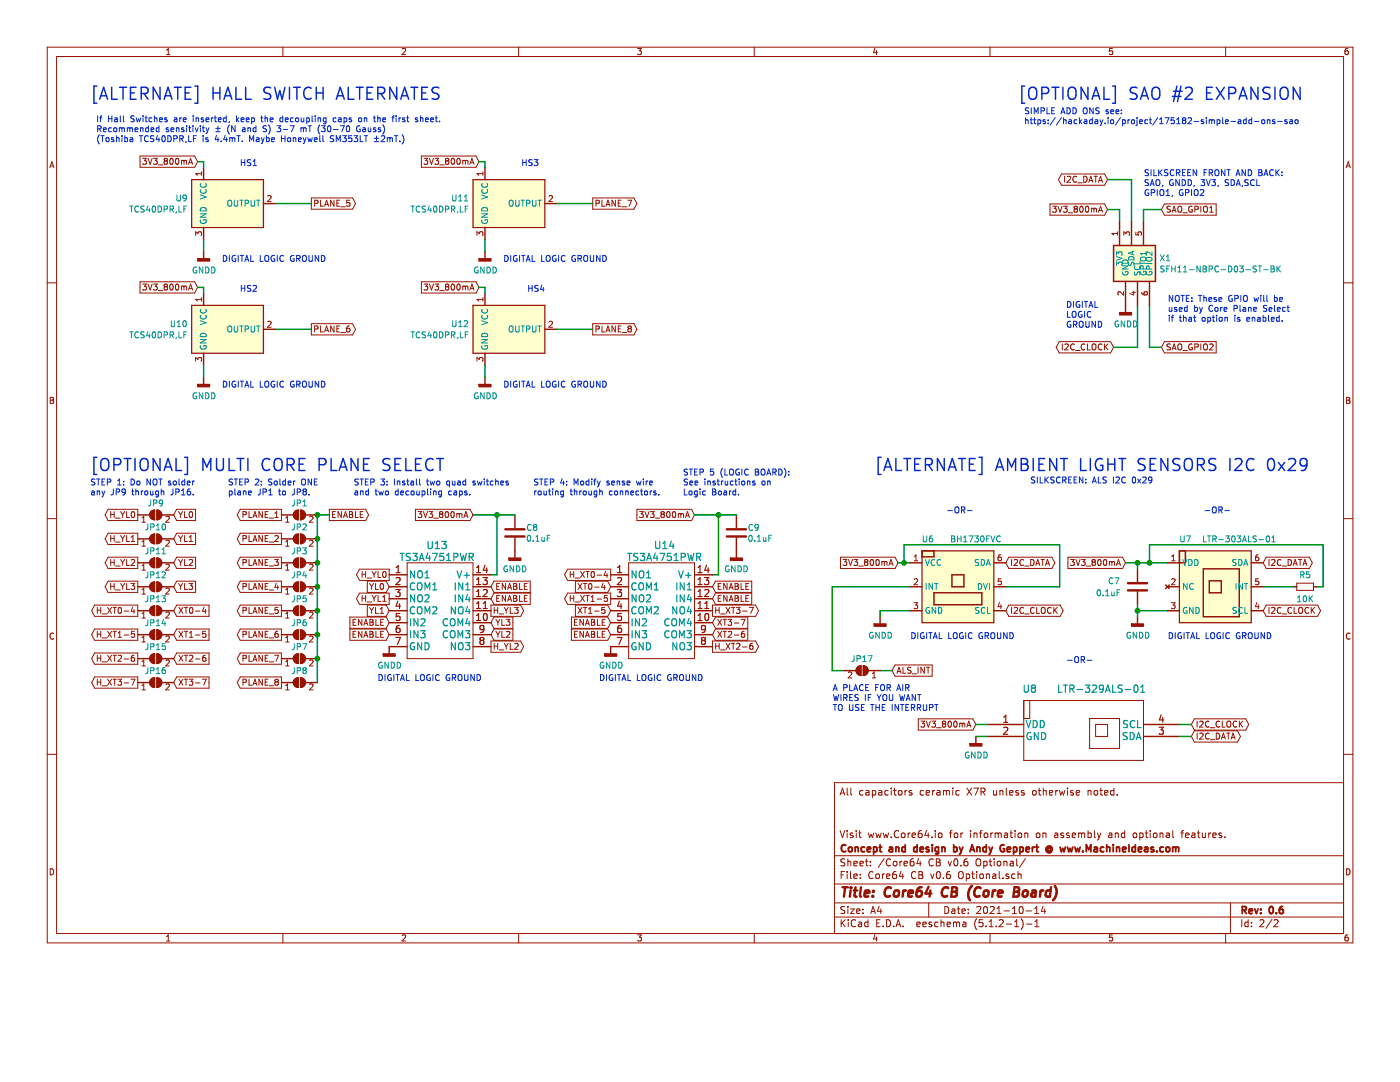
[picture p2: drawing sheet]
<svg xmlns="http://www.w3.org/2000/svg" width="279mm" height="216mm" viewBox="0 0 279 216" stroke-linecap="round" stroke-linejoin="round" font-family="sans-serif">
<g fill="none" stroke="#981200" stroke-width=".48">
<path d="M100.8 107h3.9M100.8 105.6h3.9M145.1 107h3.8M145.1 105.6h3.8M225.1 117.8h3.8M225.1 116.4h3.8M168.1 177h1.1M168.7 177l-.3 1.9M169.8 177.7l-.2 1.2M169.8 177v.2M169.8 177l.1 .1-.1 .1M170.4 177.7h.7"/>
<path d="M170.7 177l-.2 1.7 .1 .1 .4 .1M171.8 177l-.2 1.7 .2 .2M172.6 178.3l.9-.2-.1-.3-.5-.1-.3 .2v.9h.7M174.2 178.8v.1M174.3 177.8h.1l-.1 .1M174.3 177.8v.1M177.8 177.2a.82 .82 0 0 0-.9 0 .82 .82 0 0 0-.4 .9 .65 .65 0 0 0 .3 .7 .65 .65 0 0 0 .8 0M178.6 177.8l.2-.1 .6 .1v.8l-.2 .2a.5 .5 0 0 1-.8 0zM180.3 177.7l-.2 1.2M180.8 177.7l-.4 .1-.2 .2M181.3 178.3l.9-.2v-.3l-.6-.1-.3 .2v.9h.7M184 177a.87 .87 0 0 0-1 .8l-.1 .8 .3 .3a.65 .65 0 0 0 .7-.3l.1-.5-.1-.3a.62 .62 0 0 0-1 .3"/>
<path d="M185.3 176.9l-.6 1.4h1.2M185.7 177.7l-.2 1.2M189.2 177.2a.83 .83 0 0 0-.9 0 .83 .83 0 0 0-.4 .9 .67 .67 0 0 0 .4 .7 .67 .67 0 0 0 .7 0M190 177.9h.6M190.1 177l.8 .1 .1 .5-.4 .3 .2 .1a.53 .53 0 0 1-.3 .9h-.7zM194 176.8a2.23 2.23 0 0 0-.4 2.8M195.7 177.2a.83 .83 0 0 0-.9 0 .83 .83 0 0 0-.4 .9 .66 .66 0 0 0 .3 .8 .66 .66 0 0 0 .8-.1M196.4 177.8l.3-.1 .5 .1v.8l-.2 .2a.46 .46 0 0 1-.7-.2zM198.2 177.7l-.2 1.2M198.7 177.7l-.4 .1-.2 .2M199.2 178.3l.9-.2-.1-.3-.5-.1-.3 .2v.9h.7M202.4 177.9h.6"/>
<path d="M202.5 177l.8 .1 .1 .5-.4 .3 .2 .1a.53 .53 0 0 1-.2 .9h-.8zM204.3 177.8l.3-.1 .5 .1v.8l-.2 .2a.5 .5 0 0 1-.8 0zM206 177.8h.7l-.1 1.1M206.8 178.1l-.7 .1a.37 .37 0 0 0-.3 .3 .37 .37 0 0 0 .2 .4l.7-.1M207.7 177.7l-.2 1.2M208.2 177.7l-.3 .1-.2 .2M209.7 177.8l-.6-.1-.3 .1-.1 .8 .3 .3 .5-.1M209.8 177l-.3 1.9M210.5 176.8a2.18 2.18 0 0 1-.4 2.8"/>
</g>
<g fill="none" stroke="#981200" stroke-width=".29">
<path d="M40.6 33.5v2.3M96.8 33.5v2.3M40.6 45.4v2.4M40.6 50.2v1.4M40.6 58.5v2.4M52.6 40.6h2.4M96.8 45.4v2.4M96.8 50.2v1.4M96.8 58.5v2.4M108.7 40.6h2.4M222.2 49h8.4v7.2h-8.4zM223.4 44.2v4.8"/>
<path d="M224.6 56.2v6.2M225.8 44.2v4.8M227 56.2v4.7M228.2 44.2v4.8M229.4 56.2v4.7M40.6 70.5v2.4M40.6 75.3v1.4M52.6 65.7h2.4M96.8 70.5v2.4M96.8 75.3v1.4M108.7 65.7h2.4M27.5 112.3h2.4"/>
<path d="M27.5 117.1h2.4M27.5 102.7h2.4M27.5 107.5h2.4M30.2 102.1l.6-.3v1.9a.96 .96 0 0 1-.8-.6 .96 .96 0 0 1 .2-1zM30.2 106.9l.6-.3v1.9a.96 .96 0 0 1-.8-.6 .96 .96 0 0 1 .2-1zM30.2 111.6l.6-.3v2a.96 .96 0 0 1-.8-.6 .96 .96 0 0 1 .2-1.1zM30.2 116.4l.6-.3v1.9a.96 .96 0 0 1-.8-.6 .96 .96 0 0 1 .2-1zM31.3 101.8a.96 .96 0 0 1 1 .9 .96 .96 0 0 1-1 1zM31.3 106.6a.96 .96 0 0 1 1 .9 .96 .96 0 0 1-1 1zM31.3 111.3a.96 .96 0 0 1 1 1 .96 .96 0 0 1-1 1zM31.3 116.1a.96 .96 0 0 1 1 1 .96 .96 0 0 1-1 .9zM32.3 112.3h2.4"/>
<path d="M32.3 117.1h2.4M32.3 102.7h2.4M32.3 107.5h2.4M56.2 112.3h2.4M56.2 117.1h2.4M56.2 102.7h2.4M56.2 107.5h2.4M58.8 102.1l.7-.3v1.9a.96 .96 0 0 1-.9-.6 .96 .96 0 0 1 .2-1zM58.8 106.9l.7-.3v1.9a.96 .96 0 0 1-.9-.6 .96 .96 0 0 1 .2-1zM58.8 111.6l.7-.3v2a.96 .96 0 0 1-.9-.6 .96 .96 0 0 1 .2-1.1zM58.8 116.4l.7-.3v1.9a.96 .96 0 0 1-.9-.6 .96 .96 0 0 1 .2-1zM60 101.8a.96 .96 0 0 1 .9 .9 .96 .96 0 0 1-.9 1z"/>
<path d="M60 106.6a.96 .96 0 0 1 .9 .9 .96 .96 0 0 1-.9 1zM60 111.3a.96 .96 0 0 1 .9 1 .96 .96 0 0 1-.9 1zM60 116.1a.96 .96 0 0 1 .9 1 .96 .96 0 0 1-.9 .9zM60.9 112.3h2.4M60.9 117.1h2.4M60.9 102.7h2.4M60.9 107.5h2.4M77.7 117.1h3.6M77.7 114.7h3.6M77.7 119.5h3.6M94.4 117.1h3.6M94.4 114.7h3.6"/>
<path d="M94.4 119.5h3.6M102.8 102.7v2.7M102.8 107.3v4M121.9 117.1h3.6M121.9 114.7h3.6M121.9 119.5h3.6M138.6 117.1h3.6M138.6 114.7h3.6M138.6 119.5h3.6M147 102.7v2.7M147 107.3v4M181.6 112.3h2.4"/>
<path d="M181.6 117.1h2.4M184 109.9h2.4v1.2h-2.4zM186.4 118.3h9.6v2.4h-9.6zM190 114.7h2.4v2.4h-2.4zM198.3 112.3h2.4M198.3 117.1h2.4M227 113.5v2.6M227 118v2.7M232.6 116.7l.7 .7M233 112.3h3.6v-2.4h-1.2v2.4M233 117.1h2.4M233.3 116.7l-.7 .7"/>
<path d="M240.2 113.5h7.1v9.6h-7.1zM241.3 115.9h2.4v2.4h-2.4zM249.7 112.3h2.4M249.7 117.1h2.4M258.1 117.1h.7M262.1 117.1h.8M27.5 121.9h2.4M27.5 126.6h2.4M27.5 131.4h2.4M27.5 136.2h2.4M30.2 121.2l.6-.3v1.9a.96 .96 0 0 1-.8-.6 .96 .96 0 0 1 .2-1zM30.2 126l.6-.3v1.9a.96 .96 0 0 1-.8-.6 .96 .96 0 0 1 .2-1z"/>
<path d="M30.2 130.7l.6-.2v1.9a.96 .96 0 0 1-.8-.6 .96 .96 0 0 1 .2-1.1zM30.2 135.5l.6-.3v2a.96 .96 0 0 1-.8-.6 .96 .96 0 0 1 .2-1.1zM31.3 120.9a.96 .96 0 0 1 1 1 .96 .96 0 0 1-1 .9zM31.3 125.7a.96 .96 0 0 1 1 .9 .96 .96 0 0 1-1 1zM31.3 130.5a.96 .96 0 0 1 1 .9 .96 .96 0 0 1-1 1zM31.3 135.2a.96 .96 0 0 1 1 1 .96 .96 0 0 1-1 1zM32.3 121.9h2.4M32.3 126.6h2.4M32.3 131.4h2.4M32.3 136.2h2.4M56.2 121.9h2.4M56.2 126.6h2.4"/>
<path d="M56.2 131.4h2.4M56.2 136.2h2.4M58.8 121.2l.7-.3v1.9a.96 .96 0 0 1-.9-.6 .96 .96 0 0 1 .2-1zM58.8 126l.7-.3v1.9a.96 .96 0 0 1-.9-.6 .96 .96 0 0 1 .2-1zM58.8 130.7l.7-.2v1.9a.96 .96 0 0 1-.9-.6 .96 .96 0 0 1 .2-1.1zM58.8 135.5l.7-.3v2a.96 .96 0 0 1-.9-.6 .96 .96 0 0 1 .2-1.1zM60 120.9a.96 .96 0 0 1 .9 1 .96 .96 0 0 1-.9 .9zM60 125.7a.96 .96 0 0 1 .9 .9 .96 .96 0 0 1-.9 1zM60 130.5a.96 .96 0 0 1 .9 .9 .96 .96 0 0 1-.9 1zM60 135.2a.96 .96 0 0 1 .9 1 .96 .96 0 0 1-.9 1zM60.9 121.9h2.4M60.9 126.6h2.4"/>
<path d="M60.9 131.4h2.4M60.9 136.2h2.4M77.7 121.9h3.6M77.7 126.6h3.6M77.7 124.3h3.6M81.3 129h-3.6v1.5M94.4 121.9h3.6M94.4 126.6h3.6M94.4 124.3h3.6M94.4 129h3.6M121.9 121.9h3.6M121.9 126.6h3.6"/>
<path d="M121.9 124.3h3.6M125.5 129h-3.6v1.5M138.6 121.9h3.6M138.6 126.6h3.6M138.6 124.3h3.6M138.6 129h3.6M168.5 133.8h2.4M171.1 133.1l.7-.2v1.9a.96 .96 0 0 1-.9-.6 .96 .96 0 0 1 .2-1.1zM172.3 132.9a.96 .96 0 0 1 1 .9 .96 .96 0 0 1-1 1zM173.3 133.8h2.3M175.6 123.1v1.4M181.6 121.9h2.4"/>
<path d="M198.3 121.9h2.4M227 123.1v1.4M233 121.9h2.4M249.7 121.9h2.4M194.8 147v1.4M197.1 144.6h7.2M197.1 147h7.2M228.2 144.6h7.2M228.2 147h7.2"/>
</g>
<g fill="none" stroke="#009596" stroke-width=".2">
<path d="M35.3 38.9v1l.2 .2 .4-.1 .1-.1v-1M37.2 39.4l-.2 .2h-.4l-.1-.2 .1-.4 .4-.1 .2 .2-.1 .7-.1 .2-.4 .1M40 38.9l1.2 .4-1.2 .4M40.1 37.8a.53 .53 0 0 0 .5 .8 .53 .53 0 0 0 .4-.8M40.1 36.6a.53 .53 0 0 0 .5 .8 .53 .53 0 0 0 .4-.8M46.8 40v.9l.2 .2h.2l.2-.2v-.9M47.9 40h.6M48.2 40v1.1M50.1 40v.9l.2 .2h.4l.1-.2v-.9M51.2 40h.7M51.5 40v1.1M90.3 38.9v1l.3 .2h.2l.2-.2v-1"/>
<path d="M91.5 39.2l.4-.3v1.2M92.7 39.2l.3-.3v1.2M96.1 38.9l1.2 .4-1.2 .4M96.2 37.8a.53 .53 0 0 0 .5 .8 .53 .53 0 0 0 .5-.8M96.2 36.6a.53 .53 0 0 0 .5 .8 .53 .53 0 0 0 .5-.8M102.9 40v.9l.2 .2h.3l.2-.2v-.9M104 40h.7M104.3 40v1.1M106.3 40v.9l.2 .2h.3l.2-.2v-.9M107.3 40h.7M107.7 40v1.1M25.9 41.1h.7"/>
<path d="M26.2 41.1v1.2M27.6 41.2a.53 .53 0 0 0-.7 .5 .53 .53 0 0 0 .7 .5M28.8 41.2l-.5-.1-.2 .1v.4l.6 .2 .1 .3-.3 .2h-.4M29.5 41.1l-.3 .8h.8M29.8 41.5v.8M30.5 41.2l.1-.1a.63 .63 0 0 1 .5 .6 .63 .63 0 0 1-.5 .6l-.2-.4zM31.6 41.1a.6 .6 0 0 1 .7 .6 .6 .6 0 0 1-.7 .6zM32.7 41.7l.7-.1v-.4l-.7-.1v1.2M33.9 41.7l.7-.1v-.4l-.7-.1v1.2M34.2 41.7l.4 .6M35.2 42.3l-.1 .2M35.7 41.1v1.2h.6"/>
<path d="M36.7 41.7h.4M37.2 41.1h-.5v1.2M39.2 53.4a.55 .55 0 0 0-.7 .5 .55 .55 0 0 0 .7 .5l.1-.4h-.3M40 42.7h1.2l-1.2 .6h1.2M40 43.9a.54 .54 0 0 0 .6 .7 .54 .54 0 0 0 .4-.8h-.3v.3M40.1 41.5a.63 .63 0 0 1 .7-.1 .63 .63 0 0 1 .4 .7h-1.2zM40.5 53.3v1.2l-.7-1.2v1.2M41 53.3a.6 .6 0 0 1 .7 .6 .6 .6 0 0 1-.7 .6zM42.2 53.3a.6 .6 0 0 1 .7 .6 .6 .6 0 0 1-.7 .6zM45.5 40.1l.2-.1a.41 .41 0 0 1 .6 .4l-.1 .6-.5 .1-.2-.1zM48.9 40.6l.6-.1 .1-.1-.1-.3-.6-.1v1.1M82 41.1h.7"/>
<path d="M82.4 41.1v1.2M83.8 41.2a.53 .53 0 0 0-.8 .5 .53 .53 0 0 0 .8 .5M84.9 41.2l-.4-.1-.2 .1v.4l.5 .2 .1 .3-.2 .2h-.5M85.7 41.1l-.3 .8h.7M86 41.5v.8M86.6 41.2l.2-.1a.63 .63 0 0 1 .4 .6 .63 .63 0 0 1-.4 .6l-.3-.4zM87.7 41.1a.6 .6 0 0 1 .7 .6 .6 .6 0 0 1-.7 .6zM88.9 41.7l.6-.1v-.4l-.6-.1v1.2M90.1 41.7l.6-.1v-.4l-.6-.1v1.2M90.4 41.7l.4 .6M91.4 42.3l-.2 .2M91.5 40.1h.7"/>
<path d="M91.9 41.1v1.2h.5M92.7 40.1h.6M92.8 41.7h.4M93.4 41.1h-.6v1.2M95.4 53.4a.55 .55 0 0 0-.7 .5 .55 .55 0 0 0 .7 .5v-.4h-.2M96.1 42.7h1.2l-1.2 .6h1.2M96.2 43.9a.54 .54 0 0 0 .5 .7 .54 .54 0 0 0 .5-.8h-.4v.3M96.3 41.5a.63 .63 0 0 1 .7-.1 .63 .63 0 0 1 .3 .7h-1.2zM96.6 53.3v1.2l-.7-1.2v1.2M97.2 53.3a.6 .6 0 0 1 .7 .6 .6 .6 0 0 1-.7 .6zM98.4 53.3a.6 .6 0 0 1 .7 .6 .6 .6 0 0 1-.7 .6zM101.7 40.1l.2-.1a.41 .41 0 0 1 .5 .4v.6l-.5 .1-.2-.1z"/>
<path d="M105.1 40.6l.6-.1 .1-.1-.1-.3-.6-.1v1.1M222.8 50.9v-.7l.4 .4 .1-.3 .4-.1 .2 .2-.1 .5M222.8 53v-.7l.4 .3 .1-.3 .6 .1-.1 .6M222.8 51.2l1.1 .4-1.1 .3M224 53h1.1l-1.1 .7h1.1M224.1 54.2a.51 .51 0 0 0 .5 .7 .51 .51 0 0 0 .4-.7h-.4v.2M224.1 52.1a.6 .6 0 0 1 .6-.2 .6 .6 0 0 1 .4 .6h-1.1zM225.2 52.3v.6h.4a.46 .46 0 0 1 .6-.5l.1 .6M225.3 51.3a.6 .6 0 0 1 .7-.1 .6 .6 0 0 1 .3 .7h-1.1zM226 50.2v.6M226.3 50.1l-1.1 .4 1.1 .4M226.4 54.2v.6h.4a.46 .46 0 0 1 .6-.5l.1 .6"/>
<path d="M226.5 53.1a.5 .5 0 0 0 .4 .7 .5 .5 0 0 0 .5-.7M227.5 52.1v.5h-1.1M227.6 52.5h1.1M227.6 54.2a.53 .53 0 0 0 .5 .6 .53 .53 0 0 0 .6-.6l-.5-.1v.3M227.7 51.3h.6a.37 .37 0 0 1 .4 .3 .37 .37 0 0 1-.2 .4h-.8l-.1-.2zM228.2 53.7l-.1-.6h-.4l-.1 .6h1.1M228.7 50.2v.7M228.7 50.6h-1.1l.3 .3M228.8 52.6h1.1M228.8 54.2a.51 .51 0 0 0 .6 .7 .51 .51 0 0 0 .4-.7h-.4v.2M228.9 51.4l.6-.1a.37 .37 0 0 1 .4 .3 .37 .37 0 0 1-.2 .4h-.8l-.1-.2zM229.4 53.7l-.1-.5-.2-.2-.2 .1-.1 .6h1.1"/>
<path d="M229.9 50.3v.7l-.8-.7-.3 .2 .1 .4M231.6 50.8l.8 1.2M232.3 53.1h-.4l-.2 .1v.4l.6 .2v.2l-.2 .3-.5-.1M232.4 50.8l-.8 1.2M232.8 52h.7M232.8 51.2l.3-.4v1.2M232.8 53.6h.4M233.4 53.1h-.6v1.2M233.8 53.6h.7M233.8 53.1v1.2M234.5 53.1v1.2M235 54.3h.7"/>
<path d="M235 53.4l.4-.3v1.2M236.2 54.3h.7M236.2 53.4l.3-.3v1.2M237.4 53.8h.9M239.5 53.1v1.2l-.6-1.2v1.2M240.1 53.1l.6 .1v.2l-.2 .2 .3 .3-.1 .3-.6 .1zM240.1 53.6h.4M241.3 53.7l.6-.1 .1-.1-.1-.3-.6-.1v1.2M243.2 53.2a.54 .54 0 0 0-.8 .5 .54 .54 0 0 0 .7 .5l.1-.1M243.7 53.8h.9M245.2 53.1a.6 .6 0 0 1 .7 .6 .6 .6 0 0 1-.7 .6zM246.4 53.2l.2-.1a.65 .65 0 0 1 .4 .6 .65 .65 0 0 1-.4 .6l-.3-.5z"/>
<path d="M247.4 53.1h.7l-.4 .4 .4 .1v.5l-.2 .2-.5-.2M248.6 53.8h1M250.8 53.1h-.5l-.2 .1v.3l.5 .3 .2 .2-.3 .3-.4-.1M251.1 53.1h.7M251.4 53.1v1.2M252.2 53.8h.9M253.7 53.1l.5 .1 .1 .2-.2 .2 .2 .3-.1 .3-.5 .1zM253.7 53.6h.4M254.9 53.1v1.2M255 53.6l.5 .7M255.5 53.1l-.6 .7M25.9 66.2h.7"/>
<path d="M26.2 66.2v1.2M27.6 66.3a.53 .53 0 0 0-.7 .5 .53 .53 0 0 0 .7 .5M28.8 66.3l-.5-.1-.2 .1v.4l.6 .2 .1 .3-.3 .2h-.4M29.5 66.2l-.3 .8h.8M29.8 66.6v.8M30.5 66.3l.1-.1a.63 .63 0 0 1 .5 .6 .63 .63 0 0 1-.5 .6l-.2-.4zM31.6 66.2a.6 .6 0 0 1 .7 .6 .6 .6 0 0 1-.7 .6zM32.7 66.8l.7-.1v-.4l-.7-.1v1.2M33.9 66.8l.7-.1v-.4l-.7-.1v1.2M34.2 64v1l.2 .2h.2l.3-.2v-1M34.2 66.8l.4 .6M35.2 67.4l-.1 .2"/>
<path d="M35.4 64.3l.3-.3v1.2M35.4 65.2h.6M35.7 66.2v1.2h.6M36.7 64.1l.1-.1a.63 .63 0 0 1 .4 .6 .63 .63 0 0 1-.4 .6 .78 .78 0 0 1-.1-1.1zM36.7 66.8h.4M37.2 66.2h-.5v1.2M39.2 78.4a.55 .55 0 0 0-.7 .6 .55 .55 0 0 0 .7 .5l.1-.4h-.3M40 64l1.2 .4-1.2 .4M40 67.7h1.2l-1.2 .7h1.2M40 69a.54 .54 0 0 0 .6 .7 .54 .54 0 0 0 .4-.8h-.3v.3M40.1 61.7a.53 .53 0 0 0 .5 .8 .53 .53 0 0 0 .4-.8M40.1 62.9a.53 .53 0 0 0 .5 .8 .53 .53 0 0 0 .4-.8"/>
<path d="M40.1 66.6a.63 .63 0 0 1 .7-.1 .63 .63 0 0 1 .4 .7h-1.2zM40.5 78.4v1.2l-.7-1.2v1.2M41 78.4a.6 .6 0 0 1 .7 .6 .6 .6 0 0 1-.7 .6zM42.2 78.4a.6 .6 0 0 1 .7 .6 .6 .6 0 0 1-.7 .6zM45.5 65.2l.2-.2a.41 .41 0 0 1 .6 .4l-.1 .7-.5 .1-.2-.1zM46.8 65v1l.2 .2h.2l.2-.2v-1M47.9 65h.6M48.2 65v1.2M48.9 65.7l.6-.1 .1-.2-.1-.2-.6-.2v1.2M50.1 65v1l.2 .2h.4l.1-.2v-1M51.2 65h.7M51.5 65v1.2"/>
<path d="M82 66.2h.7M82.4 66.2v1.2M83.8 66.3a.53 .53 0 0 0-.8 .5 .53 .53 0 0 0 .8 .5M84.9 66.3l-.4-.1-.2 .1v.4l.5 .2 .1 .3-.2 .2h-.5M85.7 66.2l-.3 .8h.7M86 66.6v.8M86.6 66.3l.2-.1a.63 .63 0 0 1 .4 .6 .63 .63 0 0 1-.4 .6l-.3-.4zM87 66.3h.1M87.7 66.2a.6 .6 0 0 1 .7 .6 .6 .6 0 0 1-.7 .6zM88.9 66.8l.6-.1v-.4l-.6-.1v1.2M90.1 66.8l.6-.1v-.4l-.6-.1v1.2M90.3 64v1l.3 .2h.2l.2-.2v-1"/>
<path d="M90.4 66.8l.4 .6M91.4 67.4l-.2 .2M91.5 65.2h.7M91.5 64.3l.4-.3v1.2M91.9 66.2v1.2h.5M92.7 64.1l.4-.1 .2 .3-.7 .9h.7M92.8 66.8h.4M93.4 66.2h-.6v1.2M95.4 78.4a.55 .55 0 0 0-.7 .6 .55 .55 0 0 0 .7 .5v-.4h-.2M96.1 67.7h1.2l-1.2 .7h1.2M96.1 64l1.2 .4-1.2 .4M96.2 69a.54 .54 0 0 0 .5 .7 .54 .54 0 0 0 .5-.8h-.4v.3"/>
<path d="M96.2 62.9a.53 .53 0 0 0 .5 .8 .53 .53 0 0 0 .5-.8M96.2 61.7a.53 .53 0 0 0 .5 .8 .53 .53 0 0 0 .5-.8M96.3 66.6a.63 .63 0 0 1 .7-.1 .63 .63 0 0 1 .3 .7h-1.2zM96.6 78.4v1.2l-.7-1.2v1.2M97.2 78.4a.6 .6 0 0 1 .7 .6 .6 .6 0 0 1-.7 .6zM98.4 78.4a.6 .6 0 0 1 .7 .6 .6 .6 0 0 1-.7 .6zM101.7 65.2l.2-.2a.41 .41 0 0 1 .5 .4v.7l-.5 .1-.2-.1zM102.9 65v1l.2 .2h.3l.2-.2v-1M104 65h.7M104.3 65v1.2M105.1 65.7l.6-.1 .1-.2-.1-.2-.6-.2v1.2M106.3 65v1l.2 .2h.3l.2-.2v-1"/>
<path d="M107.3 65h.7M107.7 65v1.2M223.2 64.1a.55 .55 0 0 0-.7 .5 .55 .55 0 0 0 .7 .6l.1-.5h-.3M224.5 64v1.2l-.7-1.2v1.2M225 64a.6 .6 0 0 1 .7 .6 .6 .6 0 0 1-.7 .6zM226.2 64a.6 .6 0 0 1 .7 .6 .6 .6 0 0 1-.7 .6zM30.1 99.8v.8l-.2 .3-.3 .1M58.7 99.8v.8l-.1 .3-.3 .1M29.5 114.1v1l-.5 .2M29.5 118.9v1l-.5 .2M29.5 104.5v1.1l-.5 .1M29.5 109.3v1l-.5 .2"/>
<path d="M30.1 119.5l.5-.1 .1-.4-.6-.1v1.2M30.1 114.7h.5l.1-.5-.6-.1v1.2M30.1 105.2l.5-.1 .1-.4-.6-.2v1.2M30.1 109.9h.5l.1-.5-.6-.1v1.2M30.6 100.4l.7-.1v-.4l-.7-.1v1.2M31.2 115.3h.7M31.2 105.7h.7M31.2 110.5h.7M31.2 104.9l.4-.4v1.2M31.2 109.7l.4-.4v1.2M31.2 114.4l.4-.3v1.2M31.2 119.2l.4-.3v1.2"/>
<path d="M32.3 118.9h.7l-.4 .4 .4 .1v.5l-.2 .2-.5-.1M32.3 114.2l.5-.1 .2 .3-.7 .9h.7M32.3 110.5h.7M32.3 109.7l.4-.4v1.2M32.5 100.3l-.3 .2h-.3l-.1-.2v-.4l.4-.1 .3 .2-.2 .8-.4 .2M32.5 104.7l.1-.2a.63 .63 0 0 1 .5 .6 .63 .63 0 0 1-.5 .6l-.3-.4zM58.7 114.1v.9l-.1 .2-.3 .1M58.7 118.9v.8l-.1 .3-.3 .1M58.7 104.5v.9l-.1 .3h-.3M58.7 109.3v.9l-.1 .3h-.3M59.3 119.5l.6-.1v-.4l-.6-.1v1.2M59.3 114.7l.6-.1v-.4l-.6-.1v1.2"/>
<path d="M59.3 100.4l.6-.1v-.4l-.6-.1v1.2M59.3 105.2l.6-.1v-.4l-.6-.2v1.2M59.3 109.9l.6-.1v-.4l-.6-.1v1.2M60.4 109.3h.7l-.4 .5 .4 .1v.4l-.2 .2-.5-.1M60.4 101h.7M60.4 100.1l.4-.3v1.2M60.4 104.7l.5-.2 .2 .4-.7 .8h.7M60.7 114l-.3 .9h.8M61 114.5v.8M61.1 118.9h-.6l-.1 .5 .5-.1 .2 .3v.3l-.2 .2-.5-.1M101.2 113a.55 .55 0 0 0-.6 .5 .55 .55 0 0 0 .6 .5l.1-.4h-.2M102.5 112.9v1.2l-.7-1.2v1.2"/>
<path d="M103.1 112.9a.6 .6 0 0 1 .6 .6 .6 .6 0 0 1-.6 .6zM104.3 112.9a.6 .6 0 0 1 .6 .6 .6 .6 0 0 1-.6 .6zM105.3 106.9l.2-.1a.63 .63 0 0 1 .4 .6 .63 .63 0 0 1-.4 .6l-.3-.5zM106 104.8a.53 .53 0 0 0-.8 .4 .53 .53 0 0 0 .8 .5M106.4 107.9v.1M106.7 105.2h.2M106.7 105.2l-.3 .2v.2l.3 .2h.3l.1-.2v-.2l-.2-.2M106.7 105.2l-.3-.3 .3-.3h.2l.2 .3-.2 .3M106.9 108h.7M106.9 107.1l.4-.3v1.2M108.1 107.2l.1 .8 .4-.1M108.6 107.2v.8"/>
<path d="M109.2 107.4h.4M109.8 106.8h-.6v1.2M145.4 113a.55 .55 0 0 0-.6 .5 .55 .55 0 0 0 .6 .5l.1-.4h-.2M146.7 112.9v1.2l-.7-1.2v1.2M147.3 112.9a.6 .6 0 0 1 .7 .6 .6 .6 0 0 1-.7 .6zM148.5 112.9a.6 .6 0 0 1 .6 .6 .6 .6 0 0 1-.6 .6zM149.5 106.9l.2-.1a.63 .63 0 0 1 .4 .6 .63 .63 0 0 1-.4 .6l-.3-.5zM150.2 104.8a.53 .53 0 0 0-.8 .4 .53 .53 0 0 0 .8 .5M150.6 107.9v.1M151.1 108h.7M151.1 107.1l.4-.3v1.2M151.3 105.2l-.2 .2-.3-.1-.2-.1 .1-.4 .4-.2 .2 .3-.1 .8-.4 .1"/>
<path d="M152.3 107.2l.1 .8 .4-.1M152.8 107.2v.8M153.4 107.4h.4M154 106.8h-.6v1.2M184.3 106.9v1l.2 .2h.3l.2-.2v-1M184.7 111.6l.4 1.2 .4-1.2M184.8 116.4v1.2M186 106.9h-.2a.74 .74 0 0 0-.1 1.2l.4-.1v-.5l-.4-.1-.2 .2M186.1 116.4v1.2l-.7-1.2v1.2M186.5 116.4h.7M186.6 111.8a.54 .54 0 0 0-.8 .4 .54 .54 0 0 0 .7 .6l.1-.1M186.8 116.4v1.2"/>
<path d="M187.8 111.8a.54 .54 0 0 0-.8 .4 .54 .54 0 0 0 .7 .6l.1-.1M189.9 106.9l.6 .1v.3l-.2 .2 .3 .2-.1 .4h-.6zM189.9 107.5h.4M191.1 107.5h.7M191.1 106.9v1.2M191.8 106.9v1.2M192.3 108.1h.7M192.3 107.3l.3-.4v1.2M193.4 106.9h.8l-.5 1.2M194.5 106.9h.8l-.4 .5 .3 .1v.5l-.2 .1-.5-.1M195.3 116.4a.6 .6 0 0 1 .6 .6 .6 .6 0 0 1-.6 .6zM195.3 111.7l-.4-.1-.2 .2v.4l.6 .2v.2l-.2 .2h-.5"/>
<path d="M195.8 111.6a.6 .6 0 0 1 .7 .6 .6 .6 0 0 1-.7 .6zM195.8 107l.2-.1a.63 .63 0 0 1 .4 .6 .63 .63 0 0 1-.4 .6l-.3-.4zM196.3 116.4l.4 1.2 .4-1.2M196.8 112.8l.4-1.2 .4 1.2M196.9 107.5h.4M197 112.5h.5M197.5 106.9h-.6v1.2M197.5 116.4v1.2M197.8 106.9l.3 1.2 .5-1.2M199.6 107a.53 .53 0 0 0-.7 .5 .53 .53 0 0 0 .7 .5M219.1 117.8l.1-.1a.63 .63 0 0 1 .4 .6 .63 .63 0 0 1-.4 .6l-.3-.5zM220.1 118.8v.1"/>
<path d="M220.7 118.9h.6M220.7 118l.3-.3v1.2M221.9 118.1v.7h.5M222.1 115.4a.53 .53 0 0 0-.8 .5 .53 .53 0 0 0 .8 .5M222.4 118.1v.8M222.5 115.3h.8l-.5 1.2M222.9 118.3h.4M223.5 117.7h-.6v1.2M235.6 106.9v1l.3 .2h.3l.1-.2v-1M236 111.6l.5 1.2 .4-1.2M236.8 106.9h.8l-.5 1.2M236.9 116.4v1.2l-.7-1.2v1.2"/>
<path d="M237.2 111.6a.6 .6 0 0 1 .7 .6 .6 .6 0 0 1-.7 .6zM238.1 116.5a.53 .53 0 0 0-.7 .5 .53 .53 0 0 0 .7 .5M238.4 111.6a.6 .6 0 0 1 .7 .6 .6 .6 0 0 1-.7 .6zM240.2 106.9v1.2h.6M241 106.9h.7M241.3 106.9v1.2M242 107.5h.6l.1-.2v-.3l-.7-.1v1.2M242.3 107.5l.4 .6M243.2 107.7h.9M244.6 106.9h.7l-.3 .5 .3 .1-.1 .6-.6-.1M245.9 107l.2-.1a.63 .63 0 0 1 .4 .6 .63 .63 0 0 1-.4 .6l-.3-.4zM246.7 111.7l-.5-.1-.1 .2v.4l.5 .2 .1 .2-.2 .2h-.5"/>
<path d="M246.7 116.4v1.2M246.9 106.9h.7l-.4 .5 .4 .1v.4l-.2 .2-.5-.1M247.2 111.6a.6 .6 0 0 1 .7 .6 .6 .6 0 0 1-.7 .6zM247.9 116.4v1.2l-.6-1.2v1.2M248 108.1l.4-1.2 .4 1.2M248.1 107.8h.5M248.2 112.8l.4-1.2 .4 1.2M248.3 116.4h.7M248.3 112.5h.6M248.7 116.4v1.2M249.2 106.9v1.2h.5M250.8 107l-.5-.1-.2 .1v.4l.5 .2 .2 .3-.3 .2h-.4"/>
<path d="M251.3 107.7h.9M252.8 107l.2-.1a.63 .63 0 0 1 .4 .6 .63 .63 0 0 1-.4 .6l-.3-.4zM253.8 108.1h.7M253.8 107.3l.4-.4v1.2M258.9 119.2l.4-.3v1.2M259.6 114.7l.6-.1v-.4l-.6-.1v1.2M259.9 114.7l.4 .6M260.2 119l.2-.1a.63 .63 0 0 1 .4 .6 .63 .63 0 0 1-.4 .6l-.3-.5zM261.3 118.9v1.2M261.3 114.1h-.5l-.1 .6 .5-.1 .2 .2v.3l-.2 .2-.5-.1M261.4 119.4l.6 .7M262 118.9l-.7 .7"/>
<path d="M29.5 123.7v1l-.5 .1M29.5 128.4v1.1l-.5 .1M29.5 133.2v1l-.5 .2M30.1 124.3l.5-.1 .1-.4-.6-.1v1.1M30.1 129.1l.5-.1 .1-.4-.6-.2v1.2M30.1 133.8h.5l.1-.5-.6-.1v1.2M31.2 120.1h.7M31.2 124.8h.7M31.2 129.6h.7M31.2 134.4h.7M31.2 124l.4-.3v1.1M31.2 128.8l.4-.4v1.2"/>
<path d="M31.2 133.5l.4-.3v1.2M32.6 123.6l-.3 .8h.8M32.9 133.2l-.4 .1-.2 .4 .1 .6 .5 .1 .1-.2-.1-.5h-.3l-.3 .2M32.9 124.1v.7M33 128.4h-.6l-.1 .6 .5-.1 .2 .2v.3l-.2 .2-.5-.1M58.7 123.7v.8l-.1 .3h-.3M58.7 128.4v.9l-.1 .3h-.3M58.7 133.2v.9l-.1 .3h-.3M59.3 124.3l.6-.1v-.4l-.6-.1v1.1M59.3 129.1l.6-.1v-.4l-.6-.2v1.2M59.3 133.8l.6-.1v-.4l-.6-.1v1.2M60.4 128.4h.8l-.5 1.2"/>
<path d="M60.7 133.7l-.3-.2 .3-.3h.2l.2 .3-.2 .2M60.7 133.7l-.3 .3v.2l.3 .2h.3l.1-.2v-.2l-.2-.3M60.7 133.7h.2M61 123.7h-.2a.74 .74 0 0 0-.1 1.1h.3l.1-.5-.2-.2h-.2l-.3 .2M76.2 132.2a.55 .55 0 0 0-.6 .5 .55 .55 0 0 0 .6 .6l.1-.5h-.2M77.5 132.1v1.2l-.7-1.2v1.2M78.1 132.1a.6 .6 0 0 1 .7 .6 .6 .6 0 0 1-.7 .6zM79.3 132.1a.6 .6 0 0 1 .6 .6 .6 .6 0 0 1-.6 .6zM120.4 132.2a.55 .55 0 0 0-.6 .5 .55 .55 0 0 0 .6 .6l.1-.5h-.2M121.7 132.1v1.2l-.7-1.2v1.2M122.3 132.1a.6 .6 0 0 1 .7 .6 .6 .6 0 0 1-.7 .6zM123.5 132.1a.6 .6 0 0 1 .7 .6 .6 .6 0 0 1-.7 .6z"/>
<path d="M170.5 130.8l-.1 1.1-.4 .1M171 131.4h.6v-.5l-.6-.1v1.2M172.2 132h.6M172.2 131.2l.3-.4v1.2M173.3 130.8h.7l-.5 1.2M174.2 126.2a.55 .55 0 0 0-.7 .6 .55 .55 0 0 0 .7 .5l.1-.4h-.3M175.5 126.2v1.2l-.7-1.2v1.2M176 126.2a.6 .6 0 0 1 .7 .6 .6 .6 0 0 1-.7 .6zM177.2 126.2a.6 .6 0 0 1 .7 .6 .6 .6 0 0 1-.7 .6zM185.5 121.3a.54 .54 0 0 0-.7 .5 .54 .54 0 0 0 .7 .5v-.4h-.2M186.7 121.2v1.2l-.7-1.2v1.2M187.3 121.2a.6 .6 0 0 1 .7 .6 .6 .6 0 0 1-.7 .6z"/>
<path d="M195.4 121.3l-.5-.1-.2 .1v.3l.6 .3 .1 .3-.3 .2-.4-.1M196.6 121.3a.53 .53 0 0 0-.7 .1 .53 .53 0 0 0 0 .7l.3 .3 .4-.1M197.1 121.2v1.2h.5M225.6 126.2a.55 .55 0 0 0-.7 .6 .55 .55 0 0 0 .7 .5l.1-.4h-.3M226.8 126.2v1.2l-.6-1.2v1.2M227.4 126.2a.6 .6 0 0 1 .7 .6 .6 .6 0 0 1-.7 .6zM228.6 126.2a.6 .6 0 0 1 .7 .6 .6 .6 0 0 1-.7 .6zM236.9 121.3a.54 .54 0 0 0-.7 .5 .54 .54 0 0 0 .7 .5v-.4h-.2M238.1 121.2v1.2l-.7-1.2v1.2M238.7 121.2a.6 .6 0 0 1 .6 .6 .6 .6 0 0 1-.6 .6zM246.8 121.3l-.5-.1-.2 .1v.3l.5 .3 .2 .3-.3 .2-.4-.1M247.9 121.3a.53 .53 0 0 0-.7 .1 .53 .53 0 0 0 .1 .7l.3 .3 .3-.1"/>
<path d="M248.4 121.2v1.2h.6M258.9 120.1h.7M193.3 150.1a.55 .55 0 0 0-.7 .6 .55 .55 0 0 0 .7 .5l.1-.4h-.2M194.6 150.1v1.2l-.7-1.2v1.2M195.2 150.1a.6 .6 0 0 1 .6 .6 .6 .6 0 0 1-.6 .6zM196.4 150.1a.6 .6 0 0 1 .6 .6 .6 .6 0 0 1-.6 .6z"/>
</g>
<g fill="none" stroke="#0327cd" stroke-width=".2">
<path d="M19.5 25.7l.6-.1v-.4l-.6-.1v1.2M19.5 23.1v1.2M19.8 25.7l.4 .6M19.8 26.9a1.31 1.31 0 0 0 0 1.8M19.9 23.5h.4M20.1 27.1h.7M20.3 23.1l-.2 .2v1M20.5 27.1v1.2M20.6 25.9l.6-.1-.1-.3h-.3l-.2 .2 .1 .5h.4M21.3 27.5h.2l.3 .2-.1 .5-.3 .1-.3-.2zM21.7 23.1v1.2M21.7 23.7h.6"/>
<path d="M22.2 25.5h-.3l-.2 .2 .1 .5h.4M22.3 23.1v1.2M22.7 27.5h-.3l-.2 .1 .1 .2 .4 .1v.3h-.5M22.8 25.5l.5 .1-.1 .6h-.5zM22.9 23.6h.5v.7M23.3 27.6l.4-.1 .1 .8M23.3 27.1v1.2M23.4 23.8l-.5 .2v.3h.5M23.8 25.5v.8M23.8 25.6l.4-.1 .1 .2M24 23.1v1l.2 .2M24.3 25.7v.6"/>
<path d="M24.3 27.1v.1M24.3 27.5v.8M24.3 25.7l.2-.2h.3v.8M24.6 23.1v1l.2 .2M24.9 27.5h.3l.3 .2-.1 .5h-.5M24.9 27.1v1.2M25.4 25.6l.3-.1 .2 .2M25.4 25.5v.8M25.9 25.7l.2-.2h.3v.8M25.9 25.7v.6M26 27.5h.4l.1 .8M26.5 27.8l-.6 .2 .1 .2h.5"/>
<path d="M26.8 23.2l-.5-.1-.1 .1v.4l.5 .2 .1 .3-.2 .2h-.5M26.9 25.9l.6-.1v-.3h-.4l-.2 .2 .1 .5h.5M27.2 23.5l.2 .8 .2-.6 .3 .6 .2-.8M27.8 27.1h.7M28 25.6l.5-.1v.8M28 25.5v.8M28.1 27.1v1.2M28.5 23.1v.1M28.5 23.5v.8M29 23.5h.4M29.1 23.1v1l.3 .2M29.6 27.2a.54 .54 0 0 0-.8 .5 .54 .54 0 0 0 .7 .5l.1-.1"/>
<path d="M29.6 25.5h-.3l-.3 .2 .2 .5h.4M29.6 25.1v1.2M30.1 25.9l.6-.1-.1-.3h-.3l-.2 .2 .1 .5h.4M30.3 23.6l-.3-.1-.3 .2 .2 .6h.4M30.7 27.1h-.5l-.1 .1v.3l.5 .3 .1 .3-.2 .2-.5-.1M30.8 23.6h.5v.7M30.8 23.1v1.2M31.4 27l-.2 .9h.7M31.7 25.5h-.3l-.2 .2 .1 .5h.4M31.7 25.1v1.2M31.7 27.5v.8M31.8 23.9l.6-.1v-.2l-.4-.1-.2 .2 .1 .6h.5"/>
<path d="M32.4 27.2l.2-.1a.63 .63 0 0 1 .4 .6 .63 .63 0 0 1-.4 .6l-.3-.5zM33.3 23.6l-.3-.1-.1 .2v.1l.4 .2v.3h-.4M33.5 27.1a.6 .6 0 0 1 .7 .6 .6 .6 0 0 1-.7 .6zM33.6 25.5h-.3l-.1 .2 .5 .4M33.7 26.1l-.2 .2-.3-.1M33.7 26.1h.1M34.1 25.9l.6-.1-.1-.3h-.3l-.2 .2 .1 .5h.4M34.7 27.7l.6-.1 .1-.1-.1-.3-.6-.1v1.2M34.8 23.6h.5v.7M35.2 25.5v.8M35.2 25.6l.5-.1v.8M35.3 23.8l-.5 .2v.3h.5"/>
<path d="M35.9 27.7l.6-.1 .1-.1-.1-.3-.6-.1v1.2M35.9 23.5v.8M36.2 27.7l.4 .6M36.2 23.5l-.3 .2M36.6 23.9l.5-.1v-.2l-.4-.1-.1 .2v.6h.5M36.7 25.5h-.3l-.2 .2 .5 .4M36.7 26.1l-.1 .2-.4-.1M36.7 26.1h.1M37.1 28.2l-.1 .2M37.2 25.1v.1M37.2 25.5v.8M37.6 25.5h.5"/>
<path d="M37.6 27.1v1.2h.6M37.8 25.1v1l.3 .2M38.5 25.1v.1M38.5 25.5v.8M38.6 23.1v.1M38.6 23.5v.8M38.6 27.6h.4M39 25.5l.2 .8 .3-.8M39.1 23.6h.5v.7M39.1 23.5v.8M39.2 27.1h-.6v1.2M40 25.1v.1"/>
<path d="M40 25.5v.8M40.4 25.5h.4M40.5 27.1v.1M40.5 25.1v1l.3 .2M40.5 27.5v.8M40.6 23.6l-.3-.1-.1 .2v.1l.4 .2v.3h-.4M41.1 23.9l.6-.1-.1-.2-.3-.1-.2 .2 .1 .6h.4M41.1 25.5l.3 .8M41.4 26.3l-.3 .4M41.5 27.5h-.3l-.1 .1v.2l.4 .1v.3h-.4M41.7 25.5l-.3 .8M42.2 23.5v.8"/>
<path d="M42.5 23.5l-.3 .2M42.8 23.5h.4M42.9 23.1v1l.3 .2M43 26.3h1M43 25.6h1M43.2 27l-.3 .9h.8M43.5 25.2v.9M43.5 27.5v.8M43.6 23.9l.5-.1v-.2l-.4-.1-.1 .2v.6h.5M44.1 28.1v.2M44.9 27l-.3 .9h.8M45.2 23.6l-.4-.1-.2 .2 .1 .6h.5"/>
<path d="M45.2 23.1v1.2M45.2 27.5v.8M45.8 24.3l-.1 .2M45.8 24.9a1.38 1.38 0 0 0 0 1.8M45.8 27.6l.4-.1 .1 .1M45.8 27.5v.8M46.3 27.6v.7M46.3 27.6l.2-.1h.3l.1 .8M46.9 25.1v1.2l-.7-1.2v1.2M47.2 23.1v1.2M47.3 27.1h.6M47.3 23.8l.4 .5"/>
<path d="M47.6 27.1v1.2M47.7 23.5l-.5 .5M48.1 23.9l.6-.1-.1-.2-.3-.1-.2 .2 .1 .6h.4M48.2 31.9v1.1M48.2 32.4h.7M48.4 28.1v.2M48.4 25.5h.5v.8M48.9 31.9v1.1M48.9 25.8l-.5 .2v.2h.5M49.1 23.9l.6-.1-.1-.2-.3-.1-.2 .2 .1 .6h.4M49.5 25.6l.4-.1 .1 .8M49.5 25.5v.8"/>
<path d="M49.8 28.3v-1.2l.4 .8 .4-.8v1.2M50 31.9h-.4l-.2 .2 .1 .3 .5 .2v.3l-.6 .1M50.2 23.5v1.2M50.2 23.6l.4-.1 .2 .2-.1 .6h-.5M50.5 33h.7M50.5 32.2l.3-.3v1.1M51.1 25.5h-.4l-.2 .2 .1 .5h.5M51.1 25.1v1.2M51.2 27.5h.5v.8M51.7 27.8l-.6 .2 .2 .3 .4-.1M52 23.5h.5M52.2 27.5l.2 .8"/>
<path d="M52.2 23.1v1l.3 .2M52.4 28.3l-.2 .4M52.7 27.5l-.3 .8M52.9 23.6h.4l.1 .7M52.9 23.1v1.2M53.2 25.2l-.5-.1-.2 .2 .1 .3 .5 .2v.4h-.6M53.2 27.1v1.2M53.2 27.5h.3l.3 .2-.2 .5h-.4M53.6 24.9a1.38 1.38 0 0 1 0 1.8M53.9 23.9l.6-.1-.1-.2-.3-.1-.2 .2 .1 .6h.4M54.2 27.9l.6-.1-.1-.3h-.3l-.2 .1 .1 .6h.4M55.3 25.1h.7l-.4 .4 .4 .2v.5l-.2 .1-.5-.1"/>
<path d="M56.2 27.6h.7M56.2 27.1v1.2M56.4 23.6l-.3-.1-.2 .2 .1 .6h.4M56.4 23.1v1.2M56.5 25.8h.9M56.9 27.1v1.2M56.9 23.9l.6-.1v-.2l-.4-.1-.2 .2 .1 .6h.5M57.5 27.5l.5 .1-.1 .6-.3 .1-.2-.2zM57.9 25.1h.8l-.5 1.2M58.5 23.6l-.3-.1-.2 .2 .1 .6h.4M58.5 27.6l.5-.1v.8M58.5 27.5v.8"/>
<path d="M59 23.6l.2-.1 .4 .1-.1 .7-.5-.1zM59.6 27.9l.5-.1v-.3h-.4l-.1 .1v.6h.5M60.1 25.6l.3-.1 .2 .2M60.1 25.5v.8M60.1 23.5l.1 .8 .4-.1M60.5 27.5l.3 .8M60.6 25.7l.2-.2h.2l.1 .8M60.6 25.7v.6M60.6 23.5v.8M60.8 28.3l-.3 .4M61.1 27.5l-.3 .8M61.2 23.6l.3-.1 .3 .2-.1 .6h-.5"/>
<path d="M61.2 23.5v1.2M61.4 27.5l.3 .8 .2-.6 .2 .6 .2-.8M61.5 25.1h.7M61.8 25.1v1.2M62.3 23.1v1l.2 .2M62.7 27.9l.6-.1-.1-.3h-.3l-.2 .1 .1 .6h.4M62.9 23.1v.1M62.9 23.5v.8M63.5 23.6h.4l.1 .7M63.5 23.5v.8M63.8 27.1v1l.2 .2M63.8 24.9a1.38 1.38 0 0 0 0 1.8"/>
<path d="M64.1 25.1h.8l-.4 .4 .3 .2v.5h-.7M64.4 27.1v1l.2 .2M65.1 23.5v1l-.3 .2-.2-.1M65.1 23.6l-.4-.1-.2 .2 .1 .6h.5M65.5 25.2l.1-.1a.63 .63 0 0 1 .5 .6 .63 .63 0 0 1-.5 .6l-.3-.5zM66.5 25.8h1M66.6 27.1h-.4l-.2 .1v.4l.5 .2 .1 .3-.2 .2-.5-.1M67.1 23.6l-.4-.1-.2 .2 .1 .6h.5M67.1 28.3v-1.2l.4 .8 .4-.8v1.2M67.6 23.6h.4l.1 .7M67.9 25.1h.8l-.5 1.2M68.1 23.8l-.6 .2 .1 .3h.5"/>
<path d="M68.4 27.1h.7l-.4 .4 .3 .1 .1 .5-.2 .2-.5-.2M68.7 23.6l.3-.1 .2 .2-.1 .6h-.4M68.7 23.5v1.2M69.2 25.2l.2-.1a.65 .65 0 0 1 .4 .6 .65 .65 0 0 1-.4 .6l-.3-.5zM70.1 23.6l-.2-.1-.2 .2v.1l.4 .2v.3h-.4M70.2 27.1h-.6v.5l.1-.1 .5 .1v.5l-.2 .2-.4-.2M70.6 27.1h.8l-.4 .4 .3 .1 .1 .5-.3 .2-.5-.2M71.6 23.6l.2-.1 .3 .1v.7l-.5-.1zM71.8 25.2a.54 .54 0 0 0-.7 .5 .54 .54 0 0 0 .8 .5v-.4h-.2M71.9 27.1v1.2h.6M72.4 25.5h.5v.8M72.7 23.6h.5v.7"/>
<path d="M72.7 23.5v.8M72.7 27.1h.7M72.9 25.8l-.6 .2 .2 .3 .4-.1M73 27.1v1.2M73.5 25.5v.7h.5M74 25.5v.8M74.5 23.5h.5M74.7 23.1v1l.3 .2M74.7 28.3h.9M74.7 27.6h.9M75 25.5h-.3l-.2 .2 .5 .4M75 26.1h.1"/>
<path d="M75 26.1l-.1 .2-.4-.1M75.1 27.1v1M75.4 23.6h.4l.1 .7M75.4 23.1v1.2M75.9 25.5h-.3l-.1 .2 .5 .4M76 26.1l-.2 .2-.3-.1M76 26.1h.1M76.1 27.2l.5-.1 .2 .3-.8 .9h.8M76.4 24.9a1.31 1.31 0 0 1 0 1.8M76.4 23.9l.6-.1-.1-.2-.3-.1-.2 .2 .1 .6h.4M77.3 27.6l.3-.1 .2 .1M77.3 27.5v.8"/>
<path d="M77.8 27.6l.2-.1h.3v.8M77.8 27.6v.7M78.2 23.5h.5M78.7 23.1l-.3 .2v1M78.7 27.1h.7M79.1 23.1v.1M79.1 23.5v.8M79.1 27.1v1.2M79.6 23.5v.8M79.8 28.1v.2M80 23.5l-.4 .2M80.3 26.9a1.31 1.31 0 0 1 0 1.8"/>
<path d="M80.8 23.6l-.3-.1-.2 .2 .1 .1 .4 .2v.3h-.5M81.2 23.5h.4M81.3 23.1v1l.3 .2M83.3 23.6l-.3-.1-.1 .2v.1l.4 .2v.3h-.4M83.9 23.1v1.2M83.9 23.6h.5v.7M84.9 23.9l.6-.1-.1-.2-.3-.1-.2 .2 .1 .6h.4M85.9 23.9l.6-.1v-.2l-.4-.1-.2 .2 .1 .6h.5M86.8 23.5h.5M87 23.1v1l.3 .2M87.7 24.2v.1M104.3 32.4h.7"/>
<path d="M104.3 31.9v1.1M105 31.9v1.1M106.2 31.9h-.5l-.2 .2 .1 .3 .6 .2v.3l-.7 .1M106.6 31.9h.7l-.4 .4 .4 .1v.4l-.2 .2-.5-.1M204.7 23.5v1.2M204.7 24l.4-.1 .1 .8M205.3 21.6l-.4-.1-.2 .1v.4l.5 .2 .1 .3-.2 .2h-.5M205.6 23.9h.5M205.8 23.5v1l.3 .2M205.8 21.5v1.2M206.3 23.9h.4M206.4 22.7v-1.2l.4 .9 .4-.9v1.2"/>
<path d="M206.4 23.5v1l.3 .2M207.1 23.9h.4l.2 .2-.1 .5h-.5M207.1 23.9v1.2M207.8 22.1h.5l.1-.2v-.3l-.6-.1v1.2M208.6 23.9h-.3l-.1 .2v.1l.4 .1v.3h-.4M208.9 21.5v1.2h.6M209.2 24.6v.1M209.2 23.9v.2M209.9 22.1h.4M210.5 21.5h-.6v1.2h.6M210.6 23.4l-1 1.6M211.7 22.7l.4-1.2 .4 1.2"/>
<path d="M211.8 22.4h.6M211.8 23.4l-1 1.6M212.2 24l.5-.1 .1 .8M212.2 23.5v1.2M212.9 21.5a.6 .6 0 0 1 .7 .6 .6 .6 0 0 1-.7 .6zM213.3 23.9h.5v.8M213.8 24.2l-.5 .2v.2h.5M214.1 21.5a.6 .6 0 0 1 .7 .6 .6 .6 0 0 1-.7 .6zM214.9 23.9h-.3l-.3 .2 .2 .5h.4M215.4 23.5v1.2M215.5 24.2l.4 .5M215.9 23.9l-.5 .4"/>
<path d="M216.2 21.7l.3-.2a.42 .42 0 0 1 .5 .4l-.2 .8h-.4a.87 .87 0 0 1-.2-1zM216.4 23.9h.5v.8M216.9 24.2l-.5 .2v.2h.5M218 23.9h-.4l-.2 .2 .2 .5h.4M218 23.5v1.2M218.2 21.5v1.2l-.7-1.2v1.2M218.6 23.9h.4l.1 .8M219.1 24.2l-.6 .2 .1 .2h.5M219.4 21.6l-.5-.1-.2 .1 .1 .4 .4 .2 .2 .3-.3 .2h-.4M219.5 23.9l.3 .8M219.8 24.7l-.3 .4M220.1 23.9l-.3 .8"/>
<path d="M220.6 24.6v.1M220.7 22.1l.5 .4-.1 .2h-.4M220.7 22.1h.1M221.1 23.5v.1M221.1 23.9v.8M221.2 22l-.3-.1-.2 .2M221.7 22.3l.6-.1-.1-.2-.3-.1-.2 .2 .1 .6h.4M221.7 24l.2-.1 .3 .1-.1 .6h-.4zM222.7 22.3l.6-.1-.1-.2-.3-.1-.2 .2 .1 .6h.4M223.6 23.4l-1 1.6M223.8 22.6v.1M223.8 22v.1"/>
<path d="M224 23.9h.4l.2 .2-.1 .5h-.5M224 23.9v1.2M225.1 23.9v.8M225.4 23.9l-.3 .2M225.8 24l.2-.1 .4 .1-.1 .6h-.5zM226.9 23.5v.1M226.9 23.9v1l-.2 .2M227.4 24.3l.6-.1-.1-.3h-.3l-.2 .2 .1 .5h.4M229 23.9h-.3l-.2 .2 .1 .5h.4M229.2 33.9h-.4l-.2 .1v.3l.5 .3 .1 .2-.2 .3-.5-.1M229.2 35.9l-.4-.1-.2 .2v.3l.5 .2 .1 .3-.2 .2h-.5M229.2 37.9a.54 .54 0 0 0-.7 .5 .54 .54 0 0 0 .8 .5v-.4h-.3"/>
<path d="M229.4 23.9h.4M229.5 37l.5-1.2 .3 1.2M229.5 23.5v1l.3 .2M229.7 36.7h.5M229.7 33.9v1.2M229.8 38.4h.6v-.5l-.6-.1v1.2M230.3 33.9v1.2h.6M230.7 36l.3-.2a.42 .42 0 0 1 .5 .4l-.1 .7-.4 .1-.3-.1zM231 37.8v1.2M231.1 23.4l-1.1 1.6M231.2 33.9v1.2M231.4 34.4l.5 .7"/>
<path d="M231.4 24.7h.7M231.4 23.8l.4-.3v1.2M231.5 38l.3-.2a.41 .41 0 0 1 .5 .4l-.1 .7-.4 .1-.3-.1zM231.9 33.9l-.7 .7M232.1 37l-.2 .2M232.5 23.5h.8l-.5 1.2M232.7 38.2l.4-.4v1.2M232.7 39h.7M233.1 33.9h-.5l-.2 .1v.3l.6 .3 .1 .2-.3 .3-.4-.1M234 39l-.1 .2M234.1 35.9a.55 .55 0 0 0-.7 .6 .55 .55 0 0 0 .7 .5l.1-.5h-.3M234.3 34a.53 .53 0 0 0-.7 .1 .53 .53 0 0 0 0 .7l.3 .3 .4-.2"/>
<path d="M234.3 23.5h-.5l-.1 .6 .2-.2 .4 .1v.6l-.1 .1-.5-.1M234.8 34.5l.6-.1 .1-.1-.1-.3-.6-.1v1.2M234.8 23.8l.4-.3v1.2M234.8 24.7h.7M235.1 34.5l.4 .6M235.4 35.8v1.2l-.7-1.2v1.2M235.9 35.8a.6 .6 0 0 1 .7 .6 .6 .6 0 0 1-.7 .6zM236 34.4h.4M236 37.9a.55 .55 0 0 0-.7 .5 .55 .55 0 0 0 .7 .6l.1-.5h-.2M236.2 24l-.2 .2v.3l.2 .2 .3-.1 .2-.1v-.3l-.3-.2M236.2 24l-.2-.2 .2-.3h.2l.3 .2-.3 .3M236.2 24h.2"/>
<path d="M236.5 33.9h-.5v1.2h.5M236.6 38.4h.6l.1-.2-.1-.3-.6-.1v1.2M237 34.4h.5M237.1 35.8a.6 .6 0 0 1 .7 .6 .6 .6 0 0 1-.7 .6zM237.1 23.6l.5-.1 .2 .3-.8 .9h.8M237.6 33.9h-.6v1.2h.6M237.8 37.8v1.2M238.3 24.2h.9M238.4 38l.2-.2a.42 .42 0 0 1 .5 .4v.7l-.5 .1-.2-.1zM238.4 37l-.2 .2M238.8 33.9v1.2l-.7-1.2v1.2M239.6 37.9l.4-.1 .3 .4-.8 .8h.8"/>
<path d="M239.7 35.8h.7l-.4 .5 .3 .1 .1 .4-.2 .2-.5-.1M240.2 23.9h-.3l-.2 .2 .1 .1 .4 .1v.3h-.5M240.3 34.4h.4M240.8 35.8l.4 1.2 .3-1.2M240.8 23.5v.1M240.8 23.9v.8M240.9 33.9h-.6v1.2M241.3 34.5l.6-.1v-.4l-.6-.1v1.2M241.3 23.9v.8M241.3 24l.4-.1 .1 .2M241.6 34.5l.4 .6M241.8 35.8h.8l-.4 .5 .3 .1v.5l-.1 .1-.6-.1"/>
<path d="M241.8 24.1l.2-.2h.3l.1 .8M241.8 24.1v.6M242.5 34l.2-.1a.42 .42 0 0 1 .6 .4l-.2 .7h-.5a.87 .87 0 0 1-.1-1zM242.9 23.9v1.2M242.9 23.9h.4l.2 .2-.1 .5h-.5M243.1 37l-.1 .2M244 23.5v1l.2 .2M244.5 33.9v1.2l-.7-1.2v1.2M244.6 24.3l.5-.1v-.3h-.4l-.1 .2v.5h.5M244.8 33.9h.7M245.2 35.9l-.5-.1-.1 .2v.3l.5 .2 .1 .3-.2 .2h-.5M245.2 33.9v1.2"/>
<path d="M245.7 24.2h.9M245.7 35.8a.6 .6 0 0 1 .7 .6 .6 .6 0 0 1-.7 .6zM246.7 35.1l.4-1.2 .4 1.2M246.7 37l.4-1.2 .4 1.2M246.8 34.7h.5M246.8 36.7h.6M247.1 23.9h.5v.8M247.6 24.2l-.5 .2 .1 .3 .4-.1M248 37l-.1 .2M248.5 33.9v1.2l-.6-1.2v1.2M248.7 23.9h-.3l-.3 .2 .2 .5h.4M248.7 23.5v1.2"/>
<path d="M249.1 33.9a.6 .6 0 0 1 .7 .6 .6 .6 0 0 1-.7 .6zM249.1 35.9l-.4-.1-.3 .3 .1 .3 .6 .2v.3l-.7 .1M249.8 23.5v1.2M249.8 23.9h-.3l-.3 .2 .1 .5h.5M250.3 36a.53 .53 0 0 0-.7 .4 .53 .53 0 0 0 .7 .5M250.4 24.2h.9M250.8 35.8v1.2h.6M251.2 33.9l.6 .1v.2l-.2 .2 .3 .2-.1 .4-.6 .1zM251.2 34.4h.4M251.8 24l.2-.1 .4 .1-.1 .6h-.5zM252.2 35.1l.5-1.2 .3 1.2M252.4 34.7h.5"/>
<path d="M252.9 23.9v.8M252.9 24l.5-.1v.8M254.1 34a.52 .52 0 0 0-.7 .1 .52 .52 0 0 0 0 .7l.4 .3 .3-.2M254.4 23.9h-.3l-.2 .2 .1 .1 .4 .1v.3h-.5M254.6 33.9v1.2M254.8 34.4l.5 .7M255 24.2h.9M255.3 33.9l-.7 .7M255.8 34.9v.2M255.8 34.3v.1M256.9 23.9h-.3l-.2 .2 .1 .1 .4 .1v.3h-.5M257.4 23.9h.5v.8"/>
<path d="M257.9 24.2l-.5 .2 .1 .3 .4-.1M258.6 23.9h.2l.3 .2-.1 .5-.3 .1-.3-.2zM44.6 51a.6 .6 0 0 1 .7 .6 .6 .6 0 0 1-.7 .6zM45.8 51v1.2M47 51a.55 .55 0 0 0-.7 .6 .55 .55 0 0 0 .7 .5v-.4h-.2M47.5 51v1.2M47.9 51h.7M48.2 56.9v1.2M48.2 57.5h.7M48.3 51v1.2M48.9 52.2l.4-1.2 .3 1.2M48.9 56.9v1.2"/>
<path d="M49 51.8h.5M50 51v1.2h.6M50 57l-.4-.1-.2 .3 .1 .3 .5 .2v.3l-.6 .1M50.5 57.1l.5-.2 .2 .4-.7 .8h.7M51.9 51v1.2h.6M52.9 51.1l.2-.1a.41 .41 0 0 1 .5 .4v.6l-.5 .2-.2-.2zM54.8 51a.54 .54 0 0 0-.7 .6 .54 .54 0 0 0 .7 .4v-.3h-.2M55.3 51v1.2M56.6 51.1a.54 .54 0 0 0-.8 .5 .54 .54 0 0 0 .7 .5l.1-.1M58.7 51a.56 .56 0 0 0-.7 .6 .56 .56 0 0 0 .7 .5v-.4h-.2M59.2 51.6l.6-.1v-.4l-.6-.1v1.2M59.5 51.6l.4 .6"/>
<path d="M60.4 51.1l.2-.1a.41 .41 0 0 1 .5 .4v.6l-.5 .2-.2-.2zM61.7 51v.9l.2 .3 .3-.1 .1-.2v-.9M63.6 51v1.2l-.7-1.2v1.2M64.1 51a.6 .6 0 0 1 .7 .6 .6 .6 0 0 1-.7 .6zM100.7 51a.6 .6 0 0 1 .7 .6 .6 .6 0 0 1-.7 .6zM101.9 51v1.2M103.1 51a.55 .55 0 0 0-.7 .6 .55 .55 0 0 0 .7 .5l.1-.4h-.2M103.7 51v1.2M104.1 51h.7M104.4 51v1.2M105 52.2l.4-1.2 .4 1.2M105.1 51.8h.6"/>
<path d="M105.5 57.5h.7M105.5 56.9v1.2M106.2 51v1.2h.6M106.2 56.9v1.2M107.4 57l-.5-.1-.2 .3 .1 .3 .5 .2v.3l-.6 .1M108.1 51v1.2h.5M108.1 56.9l-.2 .8h.7M108.4 57.3v.8M109 51.1l.3-.1a.41 .41 0 0 1 .5 .4l-.1 .6-.4 .2-.3-.2zM110.9 51a.54 .54 0 0 0-.7 .6 .54 .54 0 0 0 .8 .4v-.3h-.3M111.5 51v1.2M112.7 51.1a.54 .54 0 0 0-.7 .5 .54 .54 0 0 0 .7 .5v-.1"/>
<path d="M114.8 51a.56 .56 0 0 0-.7 .6 .56 .56 0 0 0 .7 .5l.1-.4h-.3M115.4 51.6l.6-.1v-.4l-.6-.1v1.2M115.6 51.6l.4 .6M116.5 51.1l.3-.1a.41 .41 0 0 1 .5 .4l-.1 .6-.4 .2-.3-.2zM117.8 51v.9l.2 .3 .4-.1 .1-.2v-.9M119.8 51v1.2l-.7-1.2v1.2M120.3 51a.6 .6 0 0 1 .7 .6 .6 .6 0 0 1-.7 .6zM234 58.9v1.2l-.7-1.2v1.2M234.6 59.1l.2-.2a.42 .42 0 0 1 .6 .5l-.2 .7h-.5a.87 .87 0 0 1-.1-1zM235.7 58.9h.7M236 58.9v1.2M236.8 59.5h.4"/>
<path d="M237.3 58.9h-.5v1.2h.5M237.9 59.4v.1M239.2 58.9h.6M239.5 58.9v1.2M240.3 58.9v1.2M240.3 59.5l.4-.1 .1 .7M241.3 59.7l.5-.1v-.2h-.4l-.1 .1v.6h.5M242.7 59.4h-.3l-.1 .1 .1 .2 .3 .1v.3h-.4M243.3 59.7l.5-.1v-.2h-.4l-.1 .1v.6h.5M245.9 59a.55 .55 0 0 0-.7 .6 .55 .55 0 0 0 .7 .5v-.5h-.2M246.4 59.6l.6-.1 .1-.1v-.3l-.7-.2v1.2M247.6 58.9v1.2"/>
<path d="M248.2 59.1l.2-.2a.42 .42 0 0 1 .5 .5l-.1 .7h-.5a.87 .87 0 0 1-.1-1zM250.3 59.4l.2 .7 .2-.5 .2 .5 .3-.7M251.6 58.9v.2M251.6 59.4v.7M252.2 58.9v1.1l.2 .1M252.8 58.9v1.1l.2 .1M254.3 59.4h.4l.2 .2-.1 .5h-.5M254.3 58.9v1.2M255.4 59.7l.5-.1v-.2h-.4l-.1 .1v.6h.5M44.6 76.1a.6 .6 0 0 1 .7 .6 .6 .6 0 0 1-.7 .6zM45.8 76.1v1.2M47 76.1a.55 .55 0 0 0-.7 .6 .55 .55 0 0 0 .7 .5v-.5h-.2"/>
<path d="M47.5 76.1v1.2M47.9 76.1h.7M48.3 76.1v1.2M48.9 77.3l.4-1.2 .3 1.2M49 76.9h.5M50 76.1v1.2h.6M51.9 76.1v1.2h.6M52.9 76.2l.2-.1a.41 .41 0 0 1 .5 .4v.6l-.5 .2-.2-.2zM54.8 76.1a.54 .54 0 0 0-.7 .6 .54 .54 0 0 0 .7 .4v-.4h-.2M55.3 76.1v1.2M56.6 76.2a.54 .54 0 0 0-.8 .4 .54 .54 0 0 0 .7 .6l.1-.1M58.7 76.1a.56 .56 0 0 0-.7 .6 .56 .56 0 0 0 .7 .5v-.5h-.2"/>
<path d="M59.2 76.7l.6-.1v-.4l-.6-.1v1.2M59.5 76.7l.4 .6M60.4 76.2l.2-.1a.41 .41 0 0 1 .5 .4v.6l-.5 .2-.2-.2zM61.7 76.1v.9l.2 .3 .3-.1 .1-.2v-.9M63.6 76.1v1.2l-.7-1.2v1.2M64.1 76.1a.6 .6 0 0 1 .7 .6 .6 .6 0 0 1-.7 .6zM100.7 76.1a.6 .6 0 0 1 .7 .6 .6 .6 0 0 1-.7 .6zM101.9 76.1v1.2M103.1 76.1a.55 .55 0 0 0-.7 .6 .55 .55 0 0 0 .7 .5l.1-.5h-.2M103.7 76.1v1.2M104.1 76.1h.7M104.4 76.1v1.2"/>
<path d="M105 77.3l.4-1.2 .4 1.2M105.1 76.9h.6M106.2 76.1v1.2h.6M108.1 76.1v1.2h.5M109 76.2l.3-.1a.41 .41 0 0 1 .5 .4l-.1 .6-.4 .2-.3-.2zM110.9 76.1a.54 .54 0 0 0-.7 .6 .54 .54 0 0 0 .8 .4v-.4h-.3M111.5 76.1v1.2M112.7 76.2a.54 .54 0 0 0-.7 .4 .54 .54 0 0 0 .7 .6v-.1M114.8 76.1a.56 .56 0 0 0-.7 .6 .56 .56 0 0 0 .7 .5l.1-.5h-.3M115.4 76.7l.6-.1v-.4l-.6-.1v1.2M115.6 76.7l.4 .6M116.5 76.2l.3-.1a.41 .41 0 0 1 .5 .4l-.1 .6-.4 .2-.3-.2z"/>
<path d="M117.8 76.1v.9l.2 .3 .4-.1 .1-.2v-.9M119.8 76.1v1.2l-.7-1.2v1.2M120.3 76.1a.6 .6 0 0 1 .7 .6 .6 .6 0 0 1-.7 .6zM213 60.1a.6 .6 0 0 1 .7 .6 .6 .6 0 0 1-.7 .6zM213 62.1v1.2h.6M213.7 64.2a.54 .54 0 0 0-.7 .5 .54 .54 0 0 0 .7 .5v-.4h-.2M214 62.3l.2-.2a.42 .42 0 0 1 .6 .4l-.1 .7-.5 .1-.2-.1zM214.2 60.1v1.2M214.2 64.7l.7-.1v-.4l-.7-.1v1.2M214.5 64.7l.4 .6M215.4 60.2a.55 .55 0 0 0-.7 .6 .55 .55 0 0 0 .7 .5l.1-.5h-.2M215.4 64.3l.3-.2a.41 .41 0 0 1 .5 .4l-.1 .6-.4 .2-.3-.2z"/>
<path d="M215.9 62.2a.55 .55 0 0 0-.7 .5 .55 .55 0 0 0 .7 .6v-.5h-.2M216 60.1v1.2M216.4 60.1h.7M216.5 62.1v1.2M216.7 64.1v1l.2 .2h.4l.1-.2v-1M216.7 60.1v1.2M217.3 61.3l.4-1.2 .4 1.2M217.4 61h.6M217.7 62.2a.53 .53 0 0 0-.7 .1 .53 .53 0 0 0 0 .7l.4 .3 .3-.1M218.5 60.1v1.2h.6M218.6 64.1v1.2l-.7-1.2v1.2M219.2 64.1a.6 .6 0 0 1 .7 .6 .6 .6 0 0 1-.7 .6z"/>
<path d="M233.3 61.3l.1 .8 .5-.1M233.3 62.9v.1M233.3 63.3v.8M233.8 63.3h.4M233.9 61.3v.8M234.2 62.9l-.3 .2v1M234.8 61.4l-.3-.1-.1 .2v.2l.4 .1v.3h-.4M235.4 61.7l.5-.1v-.2l-.4-.1-.1 .2v.6h.5M235.4 63.3h.4M235.5 62.9v1l.3 .2M236.2 63.4h.5v.7M236.2 62.9v1.2"/>
<path d="M236.9 61.4l-.3-.1-.2 .3 .1 .5h.4M236.9 60.9v1.2M237.3 63.4h.4l.1 .7M237.8 63.6l-.6 .2 .2 .3h.4M237.9 60v.1M238.2 63.3h.4M238.4 62.9v1l.2 .2M238.4 60.9v1.2M238.4 61.4l.4-.1 .2 .3-.1 .5h-.5M239.4 61.3l.3 .8M239.7 62.1l-.3 .4M240 61.3l-.3 .8"/>
<path d="M240 63.4h.5l-.1 .7h-.3l-.2-.2zM241 63.4l.4-.1 .2 .2-.1 .6h-.5M241 63.3v1.2M241.9 63.3h.5M242 61.1a.53 .53 0 0 0-.8 .4 .53 .53 0 0 0 .8 .5M242.1 62.9v1l.3 .2M242.6 61.4l.3-.1 .2 .3-.1 .5h-.3l-.3-.2zM242.8 62.9v.1M242.8 63.3v.8M243.4 63.4h.4v.7l-.4-.1zM243.6 61.3v.8M243.9 61.3l-.3 .3"/>
<path d="M244.3 61.7l.5-.1v-.2l-.3-.1-.2 .2v.6h.5M244.5 63.3v.8M244.5 63.4h.4l.1 .7M246.3 61.6l.5-.1 .1-.4-.6-.2v1.2M246.4 62.9v.1M246.4 63.3v.8M247.4 63.4l-.3-.1-.2 .2 .1 .2 .4 .1v.3h-.5M247.5 60.9v1.1l.1 .1M248.1 61.4h.4l.1 .7M248.6 61.6l-.6 .2 .1 .3h.5M248.8 63.7l.6-.1-.1-.2-.3-.1-.2 .2 .1 .6h.4M249.2 61.5l.4-.1 .1 .7"/>
<path d="M249.2 61.3v.8M249.9 63.3v.8M249.9 63.4h.5v.7M250.2 61.7l.6-.1-.1-.2-.3-.1-.2 .2 .1 .6h.4M251 63.4h.5v.7M251.5 63.6l-.6 .2 .2 .3h.4M252.1 63.4l.3-.1 .3 .2-.2 .6h-.4M252.1 62.9v1.2M252.8 61l-.4-.1-.2 .2v.4l.5 .1 .1 .3-.2 .2h-.5M253.2 62.9v1l.1 .2M253.3 61.7l.5-.1v-.2l-.4-.1-.1 .2v.6h.5M253.7 63.7l.6-.1-.1-.2-.3-.1-.2 .2 .1 .6h.4"/>
<path d="M254.3 60.9v1.1l.2 .1M254.9 61.7l.6-.1-.1-.2-.3-.1-.2 .2 .1 .6h.4M255.3 63.4l-.3-.1-.2 .2 .1 .6h.4M255.3 62.9v1.2M255.9 64v.1M256.5 61.4l-.3-.1-.3 .3 .1 .5h.5M256.9 61.3h.4M257 60.9v1.1l.3 .1M18.3 98h.4l.1 .8M18.8 98.3l-.6 .2 .1 .2h.5M18.9 95.7l-.4-.1-.2 .1v.3l.5 .3 .1 .3-.2 .2-.5-.1M19.3 95.6h.6"/>
<path d="M19.4 98.1l.4-.1 .1 .8M19.4 98v.8M19.6 95.6v1.2M20.3 96.2h.5M20.3 98l.3 .8M20.6 98.8l-.3 .4M20.9 95.6h-.6v1.2h.6M20.9 98l-.3 .8M21.4 96.2l.7-.1v-.4l-.7-.1v1.2M22.6 97.6v1l-.4 .2M23.2 98.2l.6-.1 .1-.1-.1-.3-.6-.1v1.2M23.5 96.8h.7"/>
<path d="M23.5 95.9l.3-.3v1.2M24.7 96.7v.1M24.7 96v.2M25 98.1l-.2 .2h-.3l-.1-.6 .4-.1 .2 .2v.7l-.2 .2-.3 .1M26.2 95.6a.6 .6 0 0 1 .7 .6 .6 .6 0 0 1-.7 .6zM26.3 98h.4M26.4 97.6v1l.3 .2M27.1 98.1l.5-.1v.8M27.1 97.6v1.2M27.4 96h.3l.2 .2-.1 .5h-.5zM28.2 98v.8M28.5 98l-.3 .2"/>
<path d="M29 98l.5 .1-.1 .6-.3 .1-.2-.3zM30 95.6v1.2l-.7-1.2v1.2M30 98l.1 .7 .4-.1M30.5 98v.8M30.6 95.7l.2-.1a.42 .42 0 0 1 .5 .4v.6l-.5 .2-.3-.4zM31.6 98h-.3l-.2 .2 .1 .5h.4M31.6 98v.9l-.2 .3-.3-.1M31.7 95.6h.7M32 95.6v1.2M32.2 98.1l.4-.1 .1 .8M32.2 97.6v1.2M34.1 96h-.3l-.2 .2 .1 .1 .4 .1v.3h-.5"/>
<path d="M34.5 97.6v1l-.4 .2M34.7 96h.3l.2 .2-.1 .5-.3 .1-.2-.2zM35.1 98.2l.6-.1v-.4l-.6-.1v1.2M35.7 95.6v1l.2 .2M36.2 98.8h.7M36.2 97.9l.4-.3v1.2M36.9 96h-.4l-.2 .2 .1 .5h.5M36.9 95.6v1.2M37.4 96.4l.5-.1v-.3h-.4l-.1 .2v.5h.5M37.9 97.6l-.4 .1-.1 .4v.5l.5 .1 .2-.2-.2-.4-.3-.1-.2 .3M38.4 96v.8M38.6 98.6v.2"/>
<path d="M38.8 96l-.4 .2M45.8 98h.3l.2 .2-.1 .5h-.4M45.8 98v1.2M46.4 95.7l-.4-.1-.2 .1v.3l.5 .3 .1 .3-.2 .2-.5-.1M46.8 95.6h.6M46.9 97.6v1l.1 .2M47.1 95.6v1.2M47.5 98h.4l.1 .8M47.8 96.2h.4M48 98.3l-.6 .2 .1 .2h.5M48.4 95.6h-.6v1.2h.6M48.6 98.1l.4-.1 .1 .8"/>
<path d="M48.6 98v.8M48.9 96.2l.6-.1v-.4l-.6-.1v1.2M49.6 98.4l.6-.1-.1-.3h-.3l-.2 .1v.6h.5M51 95.7l.4-.1 .3 .3-.8 .9h.8M51.9 97.6v.8l-.2 .3-.2 .1M52.2 96.7v.1M52.2 96v.2M52.5 98.2l.6-.1v-.4l-.6-.1v1.2M53.6 98.8h.7M53.6 97.9l.4-.3v1.2M54.3 95.7l-.5-.1-.2 .1 .1 .4 .5 .2 .1 .3-.3 .2-.4-.1M54.8 96l.5 .1-.1 .6-.3 .1-.2-.2z"/>
<path d="M55.6 98h.4M55.7 97.6v1l.3 .2M55.9 95.6v1l.1 .2M56.5 98l.4 .1v.6l-.3 .1-.2-.3zM57 96h-.4l-.2 .2 .1 .5h.5M57 95.6v1.2M57.5 96.4l.6-.1-.1-.3h-.3l-.2 .2 .1 .5h.4M58.6 96v.8M58.7 97.6v1l-.4 .2M58.9 96l-.3 .2M59.3 98.2l.6-.1 .1-.1-.1-.3-.6-.1v1.2M60.2 95.7l.3-.1a.41 .41 0 0 1 .5 .4l-.1 .6-.4 .2-.3-.2z"/>
<path d="M60.7 98.1l-.2 .2v.2l.2 .3 .3-.1 .1-.2v-.3l-.2-.1M60.7 98.1l-.2-.3 .2-.2 .4 .1v.3l-.2 .1M60.7 98.1h.2M61.7 98.6v.2M62.2 95.6v1.2l-.7-1.2v1.2M62.7 96.2h.4M63.3 95.6h-.6v1.2h.6M70.9 98h.4l.1 .8M71.4 98.3l-.6 .2 .1 .2h.5M71.5 95.7l-.4-.1-.2 .1v.3l.5 .3 .1 .3-.2 .2-.5-.1M71.8 95.6h.7M72 98.1l.4-.1 .1 .8"/>
<path d="M72 98v.8M72.2 95.6v1.2M72.9 96.2h.4M73.5 95.6h-.6v1.2h.6M73.5 98h-.3l-.2 .2 .1 .5h.4M73.5 97.6v1.2M74 96.2l.6-.1v-.4l-.6-.1v1.2M74.9 98h.4M75 97.6v1l.3 .2M75.6 98l.2 .8 .2-.6 .3 .6 .2-.8M76 95.6h.7l-.4 .4 .4 .2v.4l-.2 .2-.5-.1M77 98.1l.1-.1 .4 .1-.1 .6-.4-.1z"/>
<path d="M77.2 96.7v.1M77.2 96v.2M78.7 95.6v1.2M79.3 96.1l.5-.1v.8M79.3 96v.8M79.5 98h-.4l-.2 .2 .1 .5h.5M79.5 97.6v1.2M80 98.4l.5-.1v-.3h-.3l-.2 .1v.6h.5M80.8 96h-.3l-.2 .2 .1 .1 .4 .1v.3h-.5M81.2 96h.4M81.4 95.6v1l.2 .2M81.6 98h-.4l-.2 .2 .1 .5h.5"/>
<path d="M82 96h.5v.8M82.1 98.1l.4-.1v.7l-.4-.1zM82.5 96.3l-.5 .2v.2h.5M83.1 95.6v1l.2 .2M83.2 98v.7l.5-.1M83.7 98v.8M83.7 95.6v1l.2 .2M84.2 98h.4l.2 .2-.1 .5h-.5M84.2 98v1.2M85.1 96h.5M85.3 95.6v1l.3 .2M85.3 97.6v1l.2 .2"/>
<path d="M85.8 96l.3 .8 .2-.6 .2 .6 .3-.8M85.9 97.6v.1M85.9 98v.8M86.5 98.1l.5-.1v.8M86.5 98v.8M87.3 96h.2l.3 .2-.1 .5-.3 .1-.3-.2zM88.1 98h-.3l-.3 .2 .2 .5h.4M88.1 98v.9l-.2 .3-.3-.1M89.7 96h-.3l-.3 .2 .1 .5h.5M89.7 96v1.2M90.1 98h-.3l-.3 .2 .1 .5h.5M90.3 96v.7h.5"/>
<path d="M90.6 98h.5v.8M90.8 96v.8M91.1 98.3l-.5 .2 .1 .3 .4-.1M91.4 96h.4l.1 .8M91.7 98h.3l.3 .2-.1 .5h-.5M91.7 98v1.2M91.9 96.3l-.6 .2 .2 .3 .4-.1M92.9 96h-.3l-.2 .2 .1 .5h.4M92.9 95.6v1.2M93.2 98h-.3l-.2 .1 .1 .2 .4 .1v.3h-.5M93.8 98.6v.2M94.8 96h-.3l-.1 .2v.1l.4 .1v.3h-.4"/>
<path d="M95.3 96l.2 .8 .2-.6 .3 .6 .2-.8M96.6 95.6v.1M96.6 96v.8M97.1 96h.4M97.2 95.6v1l.3 .2M98.4 96h-.3l-.3 .2 .2 .5h.4M98.9 96.1l.5-.1v.8M98.9 95.6v1.2M99.9 96.4l.6-.1v-.3h-.4l-.2 .2 .1 .5h.5M101.4 96h-.3l-.1 .2v.1l.4 .1v.3h-.4M106.7 98v.8M107.1 98l-.4 .2"/>
<path d="M107.3 95.7l-.4-.1-.2 .1v.3l.5 .3 .1 .3-.2 .2-.4-.1M107.4 98.1l.2-.1 .4 .1-.1 .6-.5-.1zM107.7 95.6h.7M108 95.6v1.2M108.5 98l.1 .7 .4-.1M108.8 96.2h.4M109 98v.8M109.3 95.6h-.5v1.2h.5M109.5 98h.4M109.6 97.6v1l.3 .2M109.8 96.2l.7-.1v-.4l-.7-.1v1.2M110.3 97.6v.1"/>
<path d="M110.3 98v.8M110.9 98.1l.4-.1 .1 .8M110.9 98v.8M112.2 95.5l-.3 .9h.7M112.5 98h-.4l-.2 .2 .1 .5h.5M112.5 98l-.1 1-.2 .2-.3-.1M112.5 96v.8M113.1 96.7v.1M113.1 96v.2M113.8 98h.4M113.9 97.6v1l.3 .2M114.6 96.8v-1.2l.4 .8 .4-.8v1.2"/>
<path d="M114.6 98.1l.5-.1v.8M114.6 97.6v1.2M115.7 98v.8M115.9 96.1l.2-.1 .4 .1-.1 .6h-.5zM116 98l-.3 .2M116.5 98l.5 .1-.1 .6-.3 .1-.2-.3zM117.5 96h-.3l-.2 .2 .1 .5h.4M117.5 98l.1 .7 .4-.1M117.5 95.6v1.2M118 98v.8M118.1 95.6v.1M118.1 96v.8"/>
<path d="M118.5 96h.4M118.9 95.6l-.2 .1v1.1M119.1 98h-.3l-.2 .2 .1 .5h.4M119.1 98v1l-.2 .2-.3-.1M119.2 96l.3 .8M119.5 96.8l-.3 .4M119.7 98.1l.4-.1 .1 .8M119.7 97.6v1.2M119.8 96l-.3 .8M121.6 96h-.3l-.2 .2 .1 .1 .4 .1v.3h-.5M122.1 96.4l.5-.1v-.3h-.4l-.1 .2v.5h.5M122.2 98h-.3l-.3 .2 .1 .5h.5"/>
<path d="M122.7 98.1l.5-.1v.7l-.5-.1zM123.2 96.1l.4-.1 .1 .8M123.2 96v.8M123.8 98.1l.4-.1 .1 .8M123.8 98v.8M124.6 96h-.2l-.2 .2v.1l.4 .1v.3h-.4M124.9 98.1l.4-.1 .1 .8M124.9 98v.8M125.2 96.4l.5-.1v-.3h-.4l-.1 .2v.5h.5M125.9 98.4l.6-.1-.1-.3h-.3l-.2 .1v.6h.5M127 96l.3 .8 .2-.6 .2 .6 .2-.8M127.5 98h-.4l-.2 .2 .1 .5h.5"/>
<path d="M127.8 98h.5M128 97.6v1l.3 .2M128.4 95.6v.1M128.4 96v.8M128.7 98.1l.4-.1v.7l-.4-.1zM128.9 96v.8M129.3 96l-.4 .2M129.6 96.4l.6-.1-.1-.3h-.3l-.2 .2 .1 .5h.4M129.8 98v.8M130.1 98l-.3 .2M130.9 98h-.3l-.2 .1 .1 .2 .4 .1v.3h-.5M131.5 98.6v.2"/>
<path d="M136.6 97.6v1.2h.5M137.2 95.7l-.4-.1-.2 .1v.3l.5 .3 .1 .3-.2 .2-.5-.1M137.2 93.7l-.4-.1-.2 .1v.3l.5 .3 .1 .3-.2 .2-.5-.1M137.6 93.6h.6M137.6 98h.3l.2 .2-.1 .5-.4-.1zM137.7 96.4l.5-.1v-.3h-.4l-.1 .2v.5h.5M137.9 93.6v1.2M138.6 94.2h.4M138.7 96.4l.5-.1v-.3h-.3l-.2 .2v.5h.5M139.2 98h-.4l-.2 .2 .1 .5h.5M139.2 98v.9l-.3 .3-.3-.1M139.2 93.6h-.6v1.2h.6"/>
<path d="M139.7 94.2l.6-.1v-.4l-.6-.1v1.2M139.7 97.6v.1M139.7 98v.8M140.7 95.6v.1M140.7 96v.8M140.8 98h-.4l-.2 .2 .1 .5h.5M141.3 96.1l.4-.1 .1 .8M141.3 96v.8M142.2 97.6l.6 .1v.2l-.2 .2 .3 .3-.1 .3-.6 .1zM142.2 98.1h.4M142.4 93.6h-.6v.6l.4-.2 .3 .3v.3l-.3 .2-.4-.1M142.7 96h-.2l-.2 .2v.1l.4 .1v.3h-.4"/>
<path d="M143.1 96h.5M143.3 95.6v1l.3 .2M143.4 98.1l.2-.1 .3 .1v.6l-.5-.1zM144 96v.8M144.2 93.4a1.38 1.38 0 0 0 0 1.8M144.3 96l-.3 .2M144.5 98h.4l.1 .8M144.7 93.6v1.2h.5M144.7 96l.1 .7h.4M145 98.3l-.6 .2 .1 .2h.5M145.2 96v.8M145.6 98v.8"/>
<path d="M145.6 93.8l.3-.2a.41 .41 0 0 1 .5 .4l-.1 .6-.4 .2-.3-.2zM145.9 98l-.3 .2M146.3 96h-.3l-.3 .2 .2 .5h.4M146.7 96h.4M146.8 95.6v1l.3 .2M146.8 98h-.3l-.3 .2 .2 .5h.4M146.8 97.6v1.2M147.4 98.6v.2M147.5 93.7a.54 .54 0 0 0-.7 .5 .54 .54 0 0 0 .8 .5v-.4h-.3M147.5 95.6v.1M147.5 96v.8M148.1 96.1l.2-.1 .3 .1-.1 .6h-.4z"/>
<path d="M148.1 93.6v1.2M149.2 96.1l.4-.1 .1 .8M149.2 96v.8M149.3 93.7a.54 .54 0 0 0-.7 .5 .54 .54 0 0 0 .7 .5M150.6 96h-.2l-.2 .2v.1l.4 .1v.3h-.4M150.7 93.6l.6 .1 .1 .2-.3 .3 .3 .2-.1 .3-.6 .1zM150.7 94.2h.4M151.9 93.8l.3-.2a.41 .41 0 0 1 .5 .4l-.1 .6-.4 .2-.3-.2zM152.1 96.1l.2-.1 .3 .1v.6h-.5zM153 94.8l.4-1.2 .4 1.2M153.1 94.5h.6M153.2 96.1l.5-.1v.8"/>
<path d="M153.2 96v.8M154.2 94.2l.7-.1v-.4l-.7-.1v1.2M154.5 94.2l.4 .6M155.4 93.6a.6 .6 0 0 1 .7 .6 .6 .6 0 0 1-.7 .6zM156.5 93.4a1.38 1.38 0 0 1 0 1.8M157.4 94.7v.1M157.4 94v.2M206.5 95.2h-.4l-.2 .1v.3l.5 .3 .1 .3-.2 .2-.5-.1M207 95.2v1.2M207.6 95.2v1.2h.6M208.5 95.2v1.2M208.7 95.7l.5 .7"/>
<path d="M209.2 95.2l-.7 .7M210.4 95.2h-.5l-.2 .1v.3l.6 .3 .1 .3-.3 .2-.4-.1M211.6 95.3a.53 .53 0 0 0-.7 .1 .53 .53 0 0 0 0 .7l.3 .3 .4-.2M212.1 95.8l.6-.1 .1-.1-.1-.3-.6-.1v1.2M212.4 95.8l.4 .6M213.3 95.7h.4M213.8 95.2h-.5v1.2h.5M214.3 95.7h.5M214.9 95.2h-.6v1.2h.6M216.1 95.2v1.2l-.7-1.2v1.2M216.7 96.2v.2M216.7 95.6v.1"/>
<path d="M218 96.4l.4-1.2 .4 1.2M218.1 96h.6M219.2 95.2v1.2h.5M220.8 95.2h-.5l-.1 .1v.4l.5 .2 .1 .3-.2 .2-.5-.1M222.2 95.2v1.2M222.7 95.3l.5-.1 .2 .3-.7 .9h.7M224.6 95.3a.54 .54 0 0 0-.7 .5 .54 .54 0 0 0 .6 .5l.1-.1M226.1 95.3l.1-.1a.65 .65 0 0 1 .4 .6 .65 .65 0 0 1-.4 .6l-.2-.5zM227 95.6l.7 .8M227.7 95.6l-.7 .8M228.1 95.3l.4-.1 .3 .3-.8 .9h.8M229.9 95.7l-.2 .2h-.4v-.6l.4-.1 .2 .2-.1 .7-.1 .2-.4 .1"/>
<path d="M189.1 101.9h1M190.6 101.3l.3-.2a.41 .41 0 0 1 .5 .5l-.1 .6-.4 .1-.3-.1zM191.9 101.8l.6-.1v-.4l-.6-.2v1.2M192.2 101.8l.4 .5M193.1 101.9h.9M240.5 101.9h.9M242 101.3l.2-.2a.41 .41 0 0 1 .5 .5v.6l-.5 .1-.2-.1zM243.3 101.8l.5-.1 .1-.4-.6-.2v1.2M243.5 101.8l.4 .5M244.5 101.9h.9M75.6 134.6a.6 .6 0 0 1 .7 .6 .6 .6 0 0 1-.7 .6zM76.8 134.6v1.2"/>
<path d="M78 134.7a.55 .55 0 0 0-.6 .5 .55 .55 0 0 0 .6 .5l.1-.4h-.2M78.6 134.6v1.2M79 134.6h.7M79.3 134.6v1.2M79.9 135.8l.4-1.2 .4 1.2M80 135.5h.6M81.1 134.6v1.2h.6M83 134.6v1.2h.5M84 134.8l.2-.2a.41 .41 0 0 1 .5 .4l-.1 .6-.4 .2-.2-.2zM85.8 134.7a.54 .54 0 0 0-.7 .5 .54 .54 0 0 0 .8 .5v-.4h-.2M86.4 134.6v1.2M87.7 134.7a.54 .54 0 0 0-.8 .5 .54 .54 0 0 0 .7 .5h.1"/>
<path d="M89.7 134.7a.56 .56 0 0 0-.7 .5 .56 .56 0 0 0 .7 .5l.1-.4h-.3M90.3 135.2l.6-.1v-.4l-.6-.1v1.2M90.6 135.2l.4 .6M91.5 134.8l.2-.2a.41 .41 0 0 1 .5 .4v.6l-.5 .2-.2-.2zM92.7 134.6v1l.2 .2 .4-.1 .1-.1v-1M94.7 134.6v1.2l-.7-1.2v1.2M95.2 134.6a.6 .6 0 0 1 .7 .6 .6 .6 0 0 1-.7 .6zM119.8 134.6a.6 .6 0 0 1 .7 .6 .6 .6 0 0 1-.7 .6zM121 134.6v1.2M122.2 134.7a.55 .55 0 0 0-.6 .5 .55 .55 0 0 0 .6 .5l.1-.4h-.2M122.8 134.6v1.2M123.2 134.6h.7"/>
<path d="M123.5 134.6v1.2M124.1 135.8l.4-1.2 .4 1.2M124.2 135.5h.6M125.3 134.6v1.2h.6M127.2 134.6v1.2h.6M128.2 134.8l.2-.2a.41 .41 0 0 1 .5 .4v.6l-.5 .2-.2-.2zM130 134.7a.54 .54 0 0 0-.7 .5 .54 .54 0 0 0 .8 .5v-.4h-.2M130.6 134.6v1.2M131.9 134.7a.54 .54 0 0 0-.8 .5 .54 .54 0 0 0 .7 .5h.1M133.9 134.7a.56 .56 0 0 0-.7 .5 .56 .56 0 0 0 .7 .5l.1-.4h-.3M134.5 135.2l.6-.1v-.4l-.6-.1v1.2M134.8 135.2l.4 .6"/>
<path d="M135.7 134.8l.2-.2a.41 .41 0 0 1 .5 .4v.6l-.5 .2-.2-.2zM136.9 134.6v1l.2 .2 .4-.1 .1-.1v-1M138.9 134.6v1.2l-.7-1.2v1.2M139.4 134.6a.6 .6 0 0 1 .7 .6 .6 .6 0 0 1-.7 .6zM166.3 137.8l.4-1.2 .4 1.2M166.3 138.6l.3 1.2 .2-.9 .3 .9 .3-1.2M166.4 137.5h.6M167.8 138.6v1.2M168.4 139.2l.6-.1v-.4l-.6-.1v1.2M168.4 137.2l.6-.1v-.4l-.6-.1v1.2M168.7 139.2l.4 .6M169.6 136.6v1.2h.5"/>
<path d="M169.6 139.2h.4M170.1 138.6h-.5v1.2h.5M170.4 137.8l.4-1.2 .4 1.2M170.5 137.5h.6M171.3 138.7l-.5-.1-.1 .1v.4l.5 .2 .1 .3-.2 .2-.5-.1M172.2 136.7a.53 .53 0 0 0-.7 .5 .53 .53 0 0 0 .7 .5M172.7 138.6v1.2M172.8 137.2h.4M173.3 139.2h.4M173.3 136.6h-.5v1.2h.5M173.8 138.6h-.5v1.2M174.8 137.2h.4"/>
<path d="M175 138.6l.4 .6M175.3 136.6h-.5v1.2M175.4 139.2v.6M175.8 136.8l.2-.2a.42 .42 0 0 1 .5 .4v.6l-.5 .2-.2-.2zM175.8 138.6l-.4 .6M176.2 138.8l.3-.2a.42 .42 0 0 1 .5 .4l-.1 .6-.4 .2-.3-.2zM177 137.2h.6l.1-.2-.1-.3-.6-.1v1.2M177.3 137.2l.4 .6M177.5 138.6v1l.2 .2 .4-.1 .1-.1v-1M179 137.8l.4-1.2 .4 1.2M179.1 137.5h.6M179.5 138.6l.3 1.2 .2-.9 .3 .9 .3-1.2"/>
<path d="M180.2 136.6v1.2M180.7 137.2h.6l.1-.2v-.3l-.7-.1v1.2M180.8 139.8l.4-1.2 .4 1.2M181 139.4h.5M181 137.2l.4 .6M182 126.2a.6 .6 0 0 1 .7 .6 .6 .6 0 0 1-.7 .6zM182.7 138.6v1.2l-.7-1.2v1.2M183.1 138.6h.7M183.2 126.2v1.2M183.5 138.6v1.2M184.4 126.3a.55 .55 0 0 0-.7 .5 .55 .55 0 0 0 .7 .6v-.5h-.2M184.9 126.2v1.2"/>
<path d="M185.3 126.2h.7M185.7 126.2v1.2M186.2 127.4l.5-1.2 .3 1.2M186.4 127.1h.5M187.4 126.2v1.2h.6M189.3 126.2v1.2h.6M190.3 126.4l.2-.2a.41 .41 0 0 1 .5 .4v.7l-.5 .1-.2-.1zM192.2 126.3a.54 .54 0 0 0-.7 .5 .54 .54 0 0 0 .7 .5v-.4h-.2M192.7 126.2v1.2M194 126.4a.54 .54 0 0 0-.8 .4 .54 .54 0 0 0 .7 .6l.1-.1M196 126.3a.56 .56 0 0 0-.7 .5 .56 .56 0 0 0 .7 .6l.1-.5h-.2M196.6 126.9l.6-.1v-.4l-.6-.2v1.2"/>
<path d="M196.9 126.9l.4 .5M197.8 126.4l.2-.2a.41 .41 0 0 1 .5 .4v.7l-.5 .1-.2-.1zM199.1 126.2v1l.2 .2h.3l.1-.2v-1M201 126.2v1.2l-.7-1.2v1.2M201.5 126.2a.6 .6 0 0 1 .7 .6 .6 .6 0 0 1-.7 .6zM213 131.8h1M214.5 131.2l.3-.2a.41 .41 0 0 1 .5 .4l-.1 .6-.4 .2-.3-.2zM215.8 131.6h.6v-.5l-.6-.1v1.2M216.1 131.6l.4 .6M217 131.8h.9M233.3 126.2a.6 .6 0 0 1 .7 .6 .6 .6 0 0 1-.7 .6zM234.5 126.2v1.2"/>
<path d="M235.7 126.3a.55 .55 0 0 0-.6 .5 .55 .55 0 0 0 .6 .6l.1-.5h-.2M236.3 126.2v1.2M236.7 126.2h.7M237 126.2v1.2M237.6 127.4l.4-1.2 .4 1.2M237.7 127.1h.6M238.8 126.2v1.2h.6M240.7 126.2v1.2h.6M241.7 126.4l.2-.2a.41 .41 0 0 1 .5 .4v.7l-.5 .1-.2-.1zM243.5 126.3a.54 .54 0 0 0-.7 .5 .54 .54 0 0 0 .8 .5v-.4h-.2M244.1 126.2v1.2M245.4 126.4a.54 .54 0 0 0-.8 .4 .54 .54 0 0 0 .7 .6l.1-.1"/>
<path d="M247.4 126.3a.56 .56 0 0 0-.7 .5 .56 .56 0 0 0 .7 .6l.1-.5h-.3M248 126.9l.6-.1v-.4l-.6-.2v1.2M248.3 126.9l.4 .5M249.2 126.4l.2-.2a.41 .41 0 0 1 .5 .4v.7l-.5 .1-.2-.1zM250.4 126.2v1l.2 .2h.4l.1-.2v-1M252.4 126.2v1.2l-.7-1.2v1.2M252.9 126.2a.6 .6 0 0 1 .7 .6 .6 .6 0 0 1-.7 .6zM166.3 140.6h.7M166.6 140.6v1.2M167.4 140.7l.2-.1a.41 .41 0 0 1 .5 .4l-.1 .6-.4 .2-.3-.4zM169.5 140.6v1l.3 .2 .3-.1 .1-.1v-1M171.4 140.6h-.4l-.2 .1v.3l.5 .3 .1 .3-.2 .2-.5-.1"/>
<path d="M171.9 141.1h.4M172.5 140.6h-.6v1.2h.6M173.7 140.6h.7M174.1 140.6v1.2M174.8 141.1h.7M174.8 140.6v1.2M175.5 140.6v1.2M176.1 141.1h.4M176.6 140.6h-.5v1.2h.5M178.1 140.6v1.2M179.3 140.6v1.2l-.7-1.2v1.2M179.7 140.6h.7"/>
<path d="M180 140.6v1.2M180.8 141.1h.4M181.4 140.6h-.6v1.2h.6M181.9 141.2l.6-.1v-.4l-.6-.1v1.2M182.2 141.2l.3 .6M183.1 141.2l.6-.1v-.4l-.6-.1v1.2M183.4 141.2l.3 .6M184.3 140.6v1l.2 .2h.2l.2-.2v-1M185.5 141.2l.6-.1 .1-.1-.1-.3-.6-.1v1.2M186.5 140.6h.7M186.9 140.6v1.2"/>
</g>
<g fill="#981200" stroke="#981200" stroke-width=".24">
<path d="M225.8 124.5h2.4v.5h-2.4z" fill-rule="evenodd"/>
<path d="M174.4 124.5h2.4v.5h-2.4z" fill-rule="evenodd"/>
<path d="M76.5 130.5h2.4v.4h-2.4z" fill-rule="evenodd"/>
<path d="M101.6 111.3h2.4v.5h-2.4z" fill-rule="evenodd"/>
<path d="M120.7 130.5h2.4v.4h-2.4z" fill-rule="evenodd"/>
<path d="M145.8 111.3h2.4v.5h-2.4z" fill-rule="evenodd"/>
<path d="M223.4 62.4h2.4v.4h-2.4z" fill-rule="evenodd"/>
<path d="M39.4 51.6h2.4v.5h-2.4z" fill-rule="evenodd"/>
<path d="M39.4 76.7h2.4v.5h-2.4z" fill-rule="evenodd"/>
<path d="M95.6 51.6h2.4v.5h-2.4z" fill-rule="evenodd"/>
<path d="M95.6 76.7h2.4v.5h-2.4z" fill-rule="evenodd"/>
<path d="M193.6 148.4h2.4v.5h-2.4z" fill-rule="evenodd"/>
</g>
<g fill="none" stroke="#009300" stroke-width=".29">
<path d="M39.4 32.3h1.2v1.2M95.6 32.3h1.2v1.2M221 35.8h4.8v8.4M39.4 57.3h1.2v1.2M40.6 47.8v2.4M55 40.6h7.1M95.6 57.3h1.2v1.2M96.8 47.8v2.4M111.1 40.6h7.2M221 41.8h2.4v2.4M231.8 41.8h-3.6v2.4M40.6 72.9v2.4"/>
<path d="M55 65.7h7.1M96.8 72.9v2.4M111.1 65.7h7.2M227 60.9v8.4h-4.8M229.4 60.9v8.4h2.4M65.7 102.7h-2.4v33.5M94.4 102.7h8.4M99.2 102.7v12h-1.2M138.6 102.7h8.4M143.4 102.7v12h-1.2M179.2 112.3h2.4M180.4 112.3v-3.6h31.1v8.4h-10.8"/>
<path d="M181.6 117.1h-15.5v16.7h2.4M224.6 112.3h8.4M227 112.3v1.2M229.4 112.3v-3.6h34.6v8.4h-1.1M252.1 117.1h6M175.6 133.8h2.4M181.6 121.9h-6v1.2M227 121.9h6M227 120.7v2.4M194.8 144.6h2.3M194.8 147h2.3M235.4 144.6h2.4"/>
<path d="M235.4 147h2.4"/>
</g>
<g fill="none" stroke="#981200" stroke-width=".2">
<path d="M9.4 9.4h260.6v178.7h-260.6zM11.3 11.3h256.8v175h-256.8zM33.2 10.9h.7M33.2 10l.4-.3v1.2M56.5 9.4v1.9M80.3 9.8l.4-.1 .2 .3-.7 .9h.7M103.5 9.4v1.9M127.3 9.7h.7l-.4 .4 .3 .2v.5l-.1 .1-.5-.1M150.5 9.4v1.9M174.6 9.6l-.3 .9h.8M174.9 10.1v.8M197.6 9.4v1.9"/>
<path d="M222 9.7h-.6v.6l.6-.1v.6l-.1 .1-.5-.1M244.6 9.4v1.9M269 9.7h-.4l-.1 .3-.1 .7 .2 .2 .4-.1v-.6l-.4-.1-.2 .3M10 33.5l.4-1.2 .4 1.2M10 33.1h.6M27.9 31.1h10.9l.6 1.2-.6 1.1h-10.9zM28.5 31.6h.7l-.4 .4 .4 .2v.5l-.2 .1-.5-.1M29.5 31.6l.5 1.2 .4-1.2M30.6 31.6h.8l-.4 .4 .3 .2 .1 .4-.3 .2-.5-.1M31.6 32.9h.9M33 32.1l-.3-.2 .3-.3 .4 .1v.3l-.2 .1M33 32.1l-.3 .2v.3l.3 .2h.2l.2-.2v-.4l-.2-.1"/>
<path d="M33 32.1h.2M34 31.7l.2-.1a.63 .63 0 0 1 .4 .6 .63 .63 0 0 1-.4 .6l-.3-.5zM35.1 31.7l.2-.1a.65 .65 0 0 1 .4 .6 .65 .65 0 0 1-.4 .6l-.3-.5zM36.2 32v.8M36.2 32.1l.3-.1 .2 .2M36.7 32.2l.2-.2h.3v.8M36.7 32.2v.6M37.6 32.8l.4-1.2 .4 1.2M37.7 32.4h.6M40.2 34.3v.7M40.2 34.6h-1.2l.4 .4M53.4 39.1l.5-.1 .2 .4-.7 .8h.7"/>
<path d="M62.1 39.5h8.3l.6 1.1-.6 1.1h-8.3zM64 40v1.1h.6M66.7 40v1.1l-.7-1.1v1.1M67.8 40h-.6v1.1h.6M69.8 40h-.6v.5l.4-.1 .3 .2v.3l-.3 .2-.4-.1M84.1 31.1h10.9l.6 1.2-.6 1.1h-10.9zM84.6 31.6h.8l-.4 .4 .3 .2v.5l-.1 .1-.6-.1M85.7 31.6l.4 1.2 .4-1.2M86.8 31.6h.7l-.4 .4 .4 .2v.4l-.2 .2-.5-.1M87.8 32.9h.9M89.1 32.1l-.2-.2 .2-.3 .4 .1v.3l-.1 .1M89.1 32.1l-.2 .2v.3l.2 .2h.3l.2-.2-.1-.4-.1-.1"/>
<path d="M89.1 32.1h.3M90.1 31.7l.2-.1a.63 .63 0 0 1 .4 .6 .63 .63 0 0 1-.4 .6l-.3-.5zM91.3 31.7l.2-.1a.65 .65 0 0 1 .4 .6 .65 .65 0 0 1-.4 .6l-.3-.5zM92.4 32.1l.3-.1 .2 .2M92.4 32v.8M92.9 32.2l.1-.2h.3l.1 .8M92.9 32.2v.6M93.8 32.8l.4-1.2 .4 1.2M93.9 32.4h.6M96.4 34.6h-1.2l.3 .4M96.4 34.3v.7M109.6 39.1l.4-.1 .3 .4-.8 .8h.8"/>
<path d="M118.3 39.5h8.2l.6 1.1-.6 1.1h-8.2zM120.1 40v1.1h.6M122.8 40v1.1l-.7-1.1v1.1M124 40h-.6v1.1h.6M125.3 40h.8l-.5 1.1M211.8 34.7h8.6l.6 1.1-.6 1.2h-8.6l-.6-1.2zM212.5 35.2v1.2M213 35.3l.4-.1 .3 .3-.8 .9h.8M214.9 35.3a.53 .53 0 0 0-.8 .5 .53 .53 0 0 0 .8 .4M215.1 36.5h.9M216.3 35.2a.6 .6 0 0 1 .7 .6 .6 .6 0 0 1-.7 .6zM217.3 36.4l.4-1.2 .4 1.2"/>
<path d="M217.4 36h.6M218.3 35.2h.7M218.7 35.2v1.2M219.2 36.4l.4-1.2 .4 1.2M219.3 36h.6M268.7 33.5l.4-1.2 .4 1.2M268.8 33.1h.6M9.4 56.4h1.9M27.9 56.2h10.9l.6 1.1-.6 1.2h-10.9zM28.5 56.7h.7l-.4 .4 .4 .2v.5l-.2 .1-.5-.1M29.5 56.7l.5 1.2 .4-1.2M30.6 56.7h.8l-.4 .4 .3 .2 .1 .4-.3 .2-.5-.1"/>
<path d="M31.6 58h.9M33 57.2l-.3 .2v.3l.3 .2h.2l.2-.2v-.4l-.2-.1M33 57.2l-.3-.2 .3-.3 .4 .1v.3l-.2 .1M33 57.2h.2M34 56.8l.2-.1a.63 .63 0 0 1 .4 .6 .63 .63 0 0 1-.4 .6l-.3-.5zM35.1 56.8l.2-.1a.65 .65 0 0 1 .4 .6 .65 .65 0 0 1-.4 .6l-.3-.5zM36.2 57.1v.8M36.2 57.2l.3-.1 .2 .2M36.7 57.3v.6M36.7 57.3l.2-.2h.3v.8M37.6 57.9l.4-1.2 .4 1.2M37.7 57.5h.6"/>
<path d="M39 47v-.8l.5 .4 .1-.3 .4-.1 .2 .3-.1 .5M40.2 59.4v.7M40.2 59.7h-1.2l.4 .4M62.8 40.6l.6-.1v-.4l-.6-.1v1.1M64.8 41.1l.4-1.1 .4 1.1M64.9 40.8h.6M67.2 40.5h.4M68 41.3h1M84.1 56.2h10.9l.6 1.1-.6 1.2h-10.9zM84.6 56.7h.8l-.4 .4 .3 .2v.5l-.1 .1-.6-.1M85.7 56.7l.4 1.2 .4-1.2M86.8 56.7h.7l-.4 .4 .4 .2v.4l-.2 .2-.5-.1"/>
<path d="M87.8 58h.9M89.1 57.2l-.2-.2 .2-.3 .4 .1v.3l-.1 .1M89.1 57.2l-.2 .2v.3l.2 .2h.3l.2-.2-.1-.4-.1-.1M89.1 57.2h.3M90.1 56.8l.2-.1a.63 .63 0 0 1 .4 .6 .63 .63 0 0 1-.4 .6l-.3-.5zM91.3 56.8l.2-.1a.65 .65 0 0 1 .4 .6 .65 .65 0 0 1-.4 .6l-.3-.5zM92.4 57.2l.3-.1 .2 .2M92.4 57.1v.8M92.9 57.3l.1-.2h.3l.1 .8M92.9 57.3v.6M93.8 57.9l.4-1.2 .4 1.2M93.9 57.5h.6"/>
<path d="M95.2 47v-.8l.4 .4 .2-.3 .4-.1 .2 .3-.1 .5M96.4 59.7h-1.2l.3 .4M96.4 59.4v.7M118.9 40.6l.7-.1v-.4l-.7-.1v1.1M120.9 41.1l.4-1.1 .4 1.1M121.1 40.8h.5M123.4 40.5h.4M124.2 41.3h.9M209.5 40.7h10.9l.6 1.1-.6 1.1h-10.9zM210.1 41.1h.7l-.4 .5 .4 .1v.5l-.2 .1-.5-.1M211.1 41.1l.5 1.2 .4-1.2M212.2 41.1h.8l-.4 .5 .3 .1 .1 .4-.3 .2-.5-.1"/>
<path d="M213.2 42.5h.9M214.6 41.7l-.3 .2v.2l.3 .2h.2l.2-.2v-.3l-.2-.1M214.6 41.7l-.3-.3 .3-.3 .4 .2v.3l-.2 .1M214.6 41.7h.2M215.6 41.3l.2-.2a.63 .63 0 0 1 .4 .6 .63 .63 0 0 1-.4 .6l-.3-.4zM216.7 41.3l.2-.2a.65 .65 0 0 1 .4 .6 .65 .65 0 0 1-.4 .6l-.3-.4zM217.8 41.7l.3-.1 .2 .1M217.8 41.6v.7M218.3 41.7l.2-.1h.3v.7M218.3 41.7v.6M219.2 42.3l.4-1.2 .4 1.2M219.3 42h.6"/>
<path d="M223 46.3v.6M223 46.6h-1.1l.3 .3M224.2 58.2v.7l-.8-.7-.3 .2 .1 .5M224.3 47v-.7l.4 .3 .1-.3h.5v.7M225.9 58.3h.7M226.2 58.2v.7l-.8-.3M226.7 46.3v.6h.5v-.5l.5-.1v.6M227.9 58.3v.2l.2 .3 .7 .1 .2-.3-.1-.3h-.5l-.1 .3 .2 .3M232.4 40.7h10.3v2.2h-10.3l-.6-1.1zM233.6 41.2l-.5-.1-.2 .2v.3l.6 .2 .1 .3-.3 .2h-.4M233.9 42.3l.4-1.2 .4 1.2M234 42h.6"/>
<path d="M235.1 41.3l.2-.2a.42 .42 0 0 1 .6 .5l-.1 .6-.5 .1-.2-.1zM236.1 42.5h.9M237.9 41.2a.54 .54 0 0 0-.7 .6 .54 .54 0 0 0 .8 .4v-.4h-.3M238.5 41.8l.6-.1v-.4l-.6-.2v1.2M239.7 41.1v1.2M240.2 41.3l.3-.2a.41 .41 0 0 1 .5 .5l-.1 .6-.4 .1-.3-.1zM241.4 42.3h.7M241.4 41.5l.4-.4v1.2M268.1 56.4h1.9M10 79.3h.4l.3 .2-.3 .4 .3 .2-.2 .4h-.5zM10 79.9h.4M39 72.1v-.8l.5 .4 .1-.3 .4-.1 .2 .3-.1 .5"/>
<path d="M53.4 64.2l.5-.1 .2 .3-.7 .9h.7M62.1 64.6h8.3l.6 1.1-.6 1.1h-8.3zM62.8 65.7l.6-.1v-.4l-.6-.2v1.2M64 65v1.2h.6M64.8 66.2l.4-1.2 .4 1.2M64.9 65.9h.6M66.7 65v1.2l-.7-1.2v1.2M67.2 65.6h.4M67.8 65h-.6v1.2h.6M68 66.4h1M69.7 65l-.4 .2-.1 .4v.5l.5 .1 .2-.2-.2-.4-.3-.1-.2 .2M95.2 72.1v-.8l.4 .4 .2-.3 .4-.1 .2 .3-.1 .5"/>
<path d="M109.6 64.2l.4-.1 .3 .3-.8 .9h.8M118.3 64.6h8.2l.6 1.1-.6 1.1h-8.2zM118.9 65.7l.7-.1v-.4l-.7-.2v1.2M120.1 65v1.2h.6M120.9 66.2l.4-1.2 .4 1.2M121.1 65.9h.5M122.8 65v1.2l-.7-1.2v1.2M123.4 65.6h.4M124 65h-.6v1.2h.6M124.2 66.4h.9M125.6 65.6l-.3-.3 .3-.3h.2l.2 .3-.2 .3M125.6 65.6l-.3 .2 .1 .3 .2 .1h.3l.1-.2v-.2l-.2-.2"/>
<path d="M125.6 65.6h.2M211.4 68.2h10.2l.6 1.1-.6 1.1h-10.2l-.6-1.1zM212 68.6v1.2M212.5 68.7l.5-.1 .2 .4-.7 .8h.7M214.4 68.7a.53 .53 0 0 0-.7 .5 .53 .53 0 0 0 .7 .5M214.6 69.9h.9M216.5 68.7a.53 .53 0 0 0-.7 .5 .53 .53 0 0 0 .7 .5M217 68.6v1.2h.6M218 68.8l.2-.2a.41 .41 0 0 1 .5 .4v.7l-.5 .1-.2-.1zM219.9 68.7a.53 .53 0 0 0-.7 .5 .53 .53 0 0 0 .7 .5M220.4 68.6v1.2M220.6 69.2l.5 .6"/>
<path d="M221.1 68.6l-.7 .7M232.4 68.2h10.3v2.2h-10.3l-.6-1.1zM233.6 68.7l-.5-.1-.2 .1v.4l.6 .2 .1 .3-.3 .2h-.4M233.9 69.8l.4-1.2 .4 1.2M234 69.5h.6M235.1 68.8l.2-.2a.42 .42 0 0 1 .6 .4l-.1 .7-.5 .1-.2-.1zM236.1 69.9h.9M237.9 68.7a.54 .54 0 0 0-.7 .5 .54 .54 0 0 0 .8 .5v-.4h-.3M238.5 69.2h.6v-.5l-.6-.1v1.2M239.7 68.6v1.2M240.2 68.8l.3-.2a.41 .41 0 0 1 .5 .4l-.1 .7-.4 .1-.3-.1zM241.4 68.7l.5-.1 .2 .4-.7 .8h.7"/>
<path d="M268.7 79.3h.4l.3 .2-.3 .4 .3 .2-.2 .4h-.5zM268.7 79.9h.4M9.4 103.5h1.9M21.6 111.2h5.9v2.2h-5.9l-.6-1.1zM21.6 116h5.9v2.2h-5.9l-.6-1.1zM21.6 101.6h5.9v2.3h-5.9l-.6-1.2zM21.6 106.4h5.9v2.2h-5.9l-.6-1.1zM22.1 102.7h.7M22.1 117h.7M22.1 102.1v1.2M22.1 106.9v1.2M22.1 111.6v1.2"/>
<path d="M22.1 116.4v1.2M22.1 107.4h.7M22.1 112.2h.7M22.8 102.1v1.2M22.8 106.9v1.2M22.8 111.6v1.2M22.8 116.4v1.2M23 112.9h1M23 103.4h1M23 108.2h1M23 117.7h1M24.1 106.9l.4 .6"/>
<path d="M24.1 102.1l.4 .6M24.1 116.4l.4 .6M24.1 111.6l.4 .7M24.5 102.7v.6M24.5 107.5v.6M24.5 112.3v.5M24.5 117v.6M24.9 106.9l-.4 .6M24.9 102.1l-.4 .6M24.9 116.4l-.4 .6M24.9 111.6l-.4 .7M25.3 111.6v1.2h.5"/>
<path d="M25.3 102.1v1.2h.5M25.3 116.4v1.2h.5M25.3 106.9v1.2h.5M26.1 116.4h.8l-.4 .5 .3 .1v.5l-.2 .1-.5-.1M26.2 111.8l.4-.2 .3 .4-.8 .8h.8M26.2 108.1h.7M26.2 107.2l.3-.3v1.2M26.3 102.2l.2-.1a.63 .63 0 0 1 .4 .6 .63 .63 0 0 1-.4 .6l-.3-.5zM28.3 104.2h.7M28.3 109h.7M28.3 113.8h.7M28.3 118.5h.7"/>
<path d="M28.3 103.3l.4-.3v1.2M28.3 108.1l.4-.3v1.2M28.3 112.9l.4-.3v1.2M28.3 117.7l.4-.4v1.2M33.1 103.1l.5-.1 .2 .3-.7 .9h.7M33.1 107.9l.5-.1 .2 .3-.7 .9h.7M33.1 112.7l.5-.1 .2 .3-.7 .9h.7M33.1 117.5l.5-.2 .2 .4-.7 .8h.7M35.3 111.2h3.7v2.2h-3.7l-.6-1.1zM35.3 116h3.7v2.2h-3.7l-.6-1.1zM35.3 101.6h3.7v2.3h-3.7l-.6-1.2zM35.3 106.4h3.7v2.2h-3.7l-.6-1.1z"/>
<path d="M35.6 106.9l.4 .6M35.6 102.1l.4 .6M35.6 116.4l.4 .6M35.6 111.6l.4 .7M36 102.7v.6M36 107.5v.6M36 112.3v.5M36 117v.6M36.5 106.9l-.5 .6M36.5 102.1l-.5 .6M36.5 116.4l-.5 .6M36.5 111.6l-.5 .7"/>
<path d="M36.8 111.6v1.2h.6M36.8 102.1v1.2h.6M36.8 116.4v1.2h.6M36.8 106.9v1.2h.6M37.7 116.4h.7l-.4 .5 .4 .1v.5l-.2 .1-.5-.1M37.7 111.8l.5-.2 .2 .4-.7 .8h.7M37.7 108.1h.7M37.7 107.2l.4-.3v1.2M37.9 102.2l.1-.1a.63 .63 0 0 1 .5 .6 .63 .63 0 0 1-.5 .6l-.3-.5zM47.9 111.2h8.3v2.2h-8.3l-.6-1.1zM47.9 116h8.3v2.2h-8.3l-.6-1.1zM47.9 101.6h8.3v2.3h-8.3l-.6-1.2z"/>
<path d="M47.9 106.4h8.3v2.2h-8.3l-.6-1.1zM48.5 112.3l.6-.1v-.4l-.6-.2v1.2M48.5 102.7h.6v-.5l-.6-.1v1.2M48.5 117h.6v-.5l-.6-.1v1.2M48.5 107.5l.6-.1v-.4l-.6-.1v1.2M49.7 111.6v1.2h.6M49.7 102.1v1.2h.6M49.7 116.4v1.2h.6M49.7 106.9v1.2h.6M50.5 103.3l.4-1.2 .4 1.2M50.5 108.1l.4-1.2 .4 1.2M50.5 112.8l.4-1.2 .4 1.2"/>
<path d="M50.5 117.6l.4-1.2 .4 1.2M50.6 112.5h.6M50.6 102.9h.6M50.6 117.3h.6M50.6 107.7h.6M52.4 102.1v1.2l-.7-1.2v1.2M52.4 106.9v1.2l-.7-1.2v1.2M52.4 111.6v1.2l-.7-1.2v1.2M52.4 116.4v1.2l-.7-1.2v1.2M52.9 102.7h.4M52.9 117h.4M52.9 107.4h.4"/>
<path d="M52.9 112.2h.4M53.5 111.6h-.6v1.2h.6M53.5 102.1h-.6v1.2h.6M53.5 116.4h-.6v1.2h.6M53.5 106.9h-.6v1.2h.6M53.7 112.9h.9M53.7 103.4h.9M53.7 108.2h.9M53.7 117.7h.9M54.8 111.6h.7l-.4 .5 .4 .1v.5l-.2 .1-.5-.1M54.9 103.3h.6M54.9 107l.4-.1 .2 .3-.7 .9h.7"/>
<path d="M54.9 102.4l.3-.3v1.2M55.1 116.4l-.2 .8h.7M55.4 116.8v.8M57 104.2h.7M57 103.3l.4-.3v1.2M57 108.1l.4-.3v1.2M57 112.9l.4-.3v1.2M57 117.7l.4-.4v1.2M57 109h.7M57 113.8h.7M57 118.5h.7M61.8 103.1l.4-.1 .3 .3-.8 .9h.8"/>
<path d="M61.8 107.9l.4-.1 .3 .3-.8 .9h.8M61.8 112.7l.4-.1 .3 .3-.8 .9h.8M61.8 117.5l.4-.2 .3 .4-.8 .8h.8M65.7 101.6h7.3l.6 1.1-.6 1.2h-7.3zM66.4 102.7h.4M66.9 102.1h-.5v1.2h.5M68.1 102.1v1.2l-.6-1.2v1.2M68.5 103.3l.5-1.2 .3 1.2M68.7 102.9h.5M69.7 102.1l.6 .1 .1 .2-.3 .3 .3 .2-.1 .3-.6 .1zM69.7 102.7h.4M70.9 102.1v1.2h.6"/>
<path d="M71.7 113.6h6v2.2h-6l-.6-1.1zM71.7 118.4h6v2.2h-6l-.6-1.1zM71.9 102.7h.4M72.3 114v1.2M72.3 118.8v1.2M72.3 119.4h.7M72.3 114.6h.7M72.5 102.1h-.6v1.2h.6M73 114v1.2M73 118.8v1.2M73.2 115.3h1M73.3 116h3.8l.6 1.1-.6 1.1h-3.8z"/>
<path d="M73.8 116.4l.4 .6M74.2 117v.6M74.3 118.8l.4 .6M74.3 114l.4 .6M74.6 116.4l-.4 .6M74.7 114.6v.6M74.7 119.4v.6M74.9 116.4v1.2h.6M75.1 118.8l-.4 .6M75.1 114l-.4 .6M75.4 118.8v1.2h.6M75.4 114v1.2h.6"/>
<path d="M76 116.5l.1-.1a.63 .63 0 0 1 .5 .6 .63 .63 0 0 1-.5 .6l-.2-.4zM76.4 120h.7M76.4 119.1l.3-.3v1.2M76.5 114.1l.1-.1a.63 .63 0 0 1 .5 .6 .63 .63 0 0 1-.5 .6l-.2-.4zM81.3 112.3h13.1v19.1h-13.1zM82.9 101.6h10.9l.6 1.1-.6 1.2h-10.9zM83.4 102.1h.8l-.4 .4 .3 .2v.5l-.1 .1-.6-.1M84.5 102.1l.4 1.2 .4-1.2M85.6 102.1h.7l-.4 .4 .4 .2v.4l-.2 .2-.5-.1M86.6 103.4h.9M87.9 102.6l-.2-.2 .2-.3 .4 .1v.3l-.1 .1M87.9 102.6l-.2 .2v.3l.2 .2h.3l.2-.2-.1-.4-.1-.1"/>
<path d="M87.9 102.6h.3M88.9 102.2l.2-.1a.63 .63 0 0 1 .4 .6 .63 .63 0 0 1-.4 .6l-.3-.5zM90.1 102.2l.2-.1a.65 .65 0 0 1 .4 .6 .65 .65 0 0 1-.4 .6l-.3-.5zM91.2 102.5v.8M91.2 102.6l.3-.1 .2 .2M91.7 102.7l.1-.2h.3l.1 .8M91.7 102.7v.6M92.6 103.3l.4-1.2 .4 1.2M92.7 102.9h.6M98.6 116h7.2v2.2h-7.2l-.6-1.1zM98.6 118.4h7.2v2.2h-7.2l-.6-1.1zM99.1 119.4h.4"/>
<path d="M99.1 117h.4M99.7 118.8h-.6v1.2h.6M99.7 116.4h-.6v1.2h.6M100.9 116.4v1.2l-.7-1.2v1.2M100.9 118.8v1.2l-.7-1.2v1.2M101.3 117.6l.4-1.2 .4 1.2M101.3 120l.4-1.2 .4 1.2M101.4 117.3h.6M101.4 119.7h.6M102.5 119.4h.4M102.5 118.8l.6 .1v.2l-.2 .3 .3 .2-.1 .4h-.6zM102.5 116.4l.6 .1v.2l-.2 .3 .3 .2-.1 .4h-.6z"/>
<path d="M102.5 117h.4M103.7 118.8v1.2h.6M103.7 116.4v1.2h.6M104.6 119.4h.5M104.6 117h.5M105.2 118.8h-.6v1.2h.6M105.2 116.4h-.6v1.2h.6M113.3 118.4h8.6v2.2h-8.6l-.6-1.1zM113.3 113.6h8.6v2.2h-8.6l-.6-1.1zM113.8 119.4h.7M113.8 114.6h.7M113.8 114v1.2"/>
<path d="M113.8 118.8v1.2M114.5 114v1.2M114.5 118.8v1.2M114.8 115.3h.9M114.8 116h6.5l.6 1.1-.6 1.1h-6.5zM115.4 116.4l.7 1.2M115.9 114l.7 1.2M115.9 118.8l.7 1.2M116.1 116.4l-.7 1.2M116.4 116.4h.7M116.6 114l-.7 1.2M116.6 118.8l-.7 1.2"/>
<path d="M116.8 116.4v1.2M116.9 114h.7M116.9 118.8h.7M117.3 114v1.2M117.3 118.8v1.2M117.6 116.5l.1-.1a.65 .65 0 0 1 .4 .6 .65 .65 0 0 1-.4 .6l-.2-.4zM118 120h.6M118 119.1l.3-.3v1.2M118.1 114.1l.1-.1a.65 .65 0 0 1 .4 .6 .65 .65 0 0 1-.4 .6l-.2-.4zM118.7 117.2h.9M119.2 114.8h.9M119.2 119.5h.9"/>
<path d="M120.3 116.4l-.2 .8h.7M120.6 116.8v.8M120.8 114l-.2 .8h.7M121.1 114.4v.8M121.2 118.8h-.6v.6l.2-.1 .4 .1v.5l-.2 .1-.4-.1M125.5 112.3h13.1v19.1h-13.1zM127.1 101.6h10.9l.6 1.1-.6 1.2h-10.9zM127.6 102.1h.8l-.4 .4 .3 .2v.5l-.1 .1-.6-.1M128.7 102.1l.4 1.2 .4-1.2M129.8 102.1h.8l-.5 .4 .4 .2 .1 .4-.3 .2-.5-.1M130.8 103.4h.9M132.1 102.6l-.2-.2 .2-.3 .4 .1v.3l-.1 .1"/>
<path d="M132.1 102.6l-.2 .2v.3l.2 .2h.3l.2-.2-.1-.4-.1-.1M132.1 102.6h.3M133.2 102.2l.1-.1a.63 .63 0 0 1 .4 .6 .63 .63 0 0 1-.4 .6l-.3-.5zM134.3 102.2l.2-.1a.65 .65 0 0 1 .4 .6 .65 .65 0 0 1-.4 .6l-.3-.5zM135.4 102.6l.3-.1 .2 .2M135.4 102.5v.8M135.9 102.7l.1-.2h.3l.1 .8M135.9 102.7v.6M136.8 103.3l.4-1.2 .4 1.2M136.9 102.9h.6M142.8 116h7.2v2.2h-7.2l-.6-1.1zM142.8 118.4h7.2v2.2h-7.2l-.6-1.1z"/>
<path d="M143.3 119.4h.4M143.3 117h.4M143.9 118.8h-.6v1.2h.6M143.9 116.4h-.6v1.2h.6M145.1 116.4v1.2l-.7-1.2v1.2M145.1 118.8v1.2l-.7-1.2v1.2M145.5 117.6l.4-1.2 .4 1.2M145.5 120l.4-1.2 .4 1.2M145.6 117.3h.6M145.6 119.7h.6M146.7 119.4h.4M146.7 118.8l.6 .1v.2l-.2 .3 .3 .2-.1 .4h-.6z"/>
<path d="M146.7 116.4l.6 .1v.2l-.2 .3 .3 .2-.1 .4h-.6zM146.7 117h.4M147.9 118.8v1.2h.6M147.9 116.4v1.2h.6M148.9 119.4h.4M148.9 117h.4M149.4 118.8h-.5v1.2h.5M149.4 116.4h-.5v1.2h.5M167.7 111.2h10.9l.6 1.1-.6 1.1h-10.9zM168.3 111.6h.7l-.4 .5 .3 .1v.5l-.1 .1-.5-.1M169.3 111.6l.4 1.2 .4-1.2M170.4 111.6h.8l-.4 .5 .3 .1 .1 .4-.3 .2-.5-.1"/>
<path d="M171.4 112.9h.9M172.7 112.2l-.2-.3 .2-.3 .5 .2v.2l-.2 .2M172.7 112.2l-.2 .2v.2l.2 .2h.3l.2-.2v-.3l-.2-.1M172.7 112.2h.3M173.8 111.8l.1-.2a.63 .63 0 0 1 .5 .6 .63 .63 0 0 1-.5 .6l-.2-.4zM174.9 111.8l.2-.2a.65 .65 0 0 1 .4 .6 .65 .65 0 0 1-.4 .6l-.3-.4zM176 112.2l.3-.2 .2 .2M176 112v.8M176.5 112.2l.2-.2 .3 .1v.7M176.5 112.2v.6M177.4 112.8l.4-1.2 .4 1.2M177.5 112.5h.6"/>
<path d="M182.4 111.9h.7M182.4 115.6l.5-.1 .2 .3-.7 .9h.7M182.4 111l.4-.3v1.2M199.7 110.7h-.2a.74 .74 0 0 0-.1 1.2h.3l.2-.5-.3-.2h-.2l-.2 .2M199.8 115.5h-.6v.6l.4-.2 .3 .3v.3l-.3 .2-.4-.1M201.3 111.2h8.6l.6 1.1-.6 1.1h-8.6l-.6-1.1zM201.9 111.6v1.2M202.4 111.8l.5-.2 .2 .4-.8 .8h.8M204.3 111.8a.53 .53 0 0 0-.8 .4 .53 .53 0 0 0 .8 .5M204.5 112.9h.9M205.7 111.6a.6 .6 0 0 1 .7 .6 .6 .6 0 0 1-.7 .6zM206.7 112.8l.4-1.2 .4 1.2"/>
<path d="M206.8 112.5h.6M207.8 111.6h.6M208.1 111.6v1.2M208.7 112.8l.3-1.2 .5 1.2M208.8 112.5h.5M213.1 111.2h10.9l.6 1.1-.6 1.1h-10.9zM213.7 111.6h.7l-.4 .5 .3 .1v.5l-.1 .1-.5-.1M214.7 111.6l.4 1.2 .4-1.2M215.8 111.6h.8l-.4 .5 .3 .1 .1 .4-.3 .2-.5-.1M216.8 112.9h.9M218.1 112.2l-.2-.3 .2-.3 .5 .2v.2l-.2 .2M218.1 112.2l-.2 .2v.2l.2 .2h.3l.2-.2v-.3l-.2-.1"/>
<path d="M218.1 112.2h.3M219.2 111.7l.1-.1a.63 .63 0 0 1 .5 .6 .63 .63 0 0 1-.5 .6 .78 .78 0 0 1-.1-1.1zM220.3 111.8l.2-.2a.65 .65 0 0 1 .4 .6 .65 .65 0 0 1-.4 .6l-.3-.4zM221.4 112v.8M221.4 112.2l.3-.2 .2 .2M221.9 112.2l.2-.2 .3 .1v.7M221.9 112.2v.6M222.8 112.8l.4-1.2 .4 1.2M222.9 112.5h.6M233.8 111.9h.7M233.8 111l.4-.3v1.2M233.8 115.6l.5-.1 .2 .3-.7 .9h.7"/>
<path d="M251.1 110.7h-.2a.74 .74 0 0 0-.1 1.2h.3l.1-.5-.2-.2h-.2l-.3 .2M251.2 115.5h-.6l-.1 .6 .5-.2 .2 .3v.3l-.2 .2-.5-.1M252.7 111.2h8.6l.6 1.1-.6 1.1h-8.6l-.6-1.1zM253.2 111.6v1.2M253.8 111.8l.4-.2 .2 .4-.7 .8h.7M255.6 111.8a.53 .53 0 0 0-.7 .4 .53 .53 0 0 0 .7 .5M255.9 112.9h.9M257.1 111.6a.6 .6 0 0 1 .7 .6 .6 .6 0 0 1-.7 .6zM258.1 112.8l.4-1.2 .4 1.2M258.2 112.5h.6M258.8 116.4h3.3v1.4h-3.3zM259.1 111.6h.7"/>
<path d="M259.5 111.6v1.2M260 112.8l.4-1.2 .4 1.2M260.2 112.5h.5M268.1 103.5h1.9M10.7 126.4a.54 .54 0 0 0-.7 .5 .54 .54 0 0 0 .7 .5M18.9 120.7h8.6v2.3h-8.6l-.6-1.1zM18.9 125.5h8.6v2.3h-8.6l-.6-1.2zM18.9 130.3h8.6v2.2h-8.6l-.6-1.1zM18.9 135.1h8.6v2.2h-8.6l-.6-1.1zM19.4 121.8h.7M19.4 126.5h.7M19.4 121.2v1.2"/>
<path d="M19.4 126v1.2M19.4 130.8v1.1M19.4 135.5v1.2M19.4 131.3h.7M19.4 136.1h.7M20.1 121.2v1.2M20.1 126v1.2M20.1 130.8v1.1M20.1 135.5v1.2M20.4 122.5h.9M20.4 127.3h.9M20.4 132.1h.9"/>
<path d="M20.4 136.8h.9M21.5 121.2l.8 1.2M21.5 126l.8 1.2M21.5 130.8l.8 1.1M21.5 135.5l.8 1.2M22.3 121.2l-.8 1.2M22.3 126l-.8 1.2M22.3 130.8l-.8 1.1M22.3 135.5l-.8 1.2M22.5 121.2h.7M22.5 126h.7M22.5 130.8h.7"/>
<path d="M22.5 135.5h.7M22.9 121.2v1.2M22.9 126v1.2M22.9 130.8v1.1M22.9 135.5v1.2M23.5 135.5h.7l-.3 .5 .3 .1v.5l-.2 .1-.5-.1M23.6 127.2h.6M23.6 130.9l.4-.1 .2 .3-.7 .8h.7M23.6 126.3l.3-.3v1.2M23.7 121.3l.2-.1a.65 .65 0 0 1 .4 .6 .65 .65 0 0 1-.4 .6l-.3-.5zM24.8 121.9h.9M24.8 126.7h.9"/>
<path d="M24.8 131.5h.9M24.8 136.3h.9M26.1 135.5h.8l-.5 1.2M26.5 121.1l-.3 .9h.7M26.8 130.8h-.3a.74 .74 0 0 0-.1 1.1l.4-.1v-.5l-.4-.1-.2 .2M26.8 121.6v.8M26.8 126h-.5l-.1 .5 .2-.1 .4 .1v.5l-.2 .2-.4-.2M28.3 132l.4-.3v1.2M28.3 136.8l.4-.3v1.2M28.3 123.3h.7M28.3 128.1h.7M28.3 132.9h.7"/>
<path d="M28.3 137.7h.7M28.3 122.5l.4-.4v1.2M28.3 127.2l.4-.3v1.2M33.1 136.6l.5-.1 .2 .3-.7 .9h.7M33.1 122.2l.5-.1 .2 .4-.7 .8h.7M33.1 127l.5-.1 .2 .3-.7 .9h.7M33.1 131.8l.5-.1 .2 .3-.7 .9h.7M35.3 120.7h6.4v2.3h-6.4l-.6-1.1zM35.3 125.5h6.4v2.3h-6.4l-.6-1.2zM35.3 130.3h6.4v2.2h-6.4l-.6-1.1zM35.3 135.1h6.4v2.2h-6.4l-.6-1.1zM35.7 135.5l.8 1.2"/>
<path d="M35.7 130.8l.8 1.1M35.7 126l.8 1.2M35.7 121.2l.8 1.2M36.5 135.5l-.8 1.2M36.5 130.8l-.8 1.1M36.5 126l-.8 1.2M36.5 121.2l-.8 1.2M36.8 121.2h.7M36.8 126h.7M36.8 130.8h.7M36.8 135.5h.7M37.1 121.2v1.2"/>
<path d="M37.1 126v1.2M37.1 130.8v1.1M37.1 135.5v1.2M37.7 135.5h.8l-.4 .5 .3 .1v.6l-.7-.1M37.8 127.2h.7M37.8 130.9l.5-.1 .2 .3-.8 .8h.8M37.8 126.3l.3-.3v1.2M37.9 121.3l.2-.1a.65 .65 0 0 1 .4 .6 .65 .65 0 0 1-.4 .6l-.3-.5zM39 121.9h.9M39 126.7h.9M39 131.5h.9M39 136.3h.9"/>
<path d="M40.4 135.5h.8l-.5 1.2M40.7 121.1l-.3 .9h.8M41 130.8h-.2a.74 .74 0 0 0-.1 1.1h.3l.1-.5-.2-.2h-.2l-.3 .2M41 121.6v.8M41 126h-.5l-.1 .5 .5-.1 .2 .3v.3l-.2 .2-.5-.2M47.9 120.7h8.3v2.3h-8.3l-.6-1.1zM47.9 125.5h8.3v2.3h-8.3l-.6-1.2zM47.9 130.3h8.3v2.2h-8.3l-.6-1.1zM47.9 135.1h8.3v2.2h-8.3l-.6-1.1zM48.5 126.6l.6-.1v-.4l-.6-.1v1.2M48.5 131.4l.6-.1v-.4l-.6-.1v1.1M48.5 136.2l.6-.1v-.5l-.6-.1v1.2"/>
<path d="M49.1 121.3l-.6-.1v1.2M49.1 121.3h.1M49.1 121.3v.5h-.6M49.7 121.2v1.2h.6M49.7 126v1.2h.6M49.7 130.8v1.1h.6M49.7 135.5v1.2h.6M50.5 122.4l.4-1.2 .4 1.2M50.5 127.2l.4-1.2 .4 1.2M50.5 131.9l.4-1.1 .4 1.1M50.5 136.7l.4-1.2 .4 1.2M50.6 126.8h.6"/>
<path d="M50.6 122.1h.6M50.6 131.6h.6M50.6 136.4h.6M52.4 121.2v1.2l-.7-1.2v1.2M52.4 126v1.2l-.7-1.2v1.2M52.4 130.8v1.1l-.7-1.1v1.1M52.4 135.5v1.2l-.7-1.2v1.2M52.9 121.8h.4M52.9 126.5h.4M52.9 131.3h.4M52.9 136.1h.4M53.5 121.2h-.6v1.2h.6"/>
<path d="M53.5 126h-.6v1.2h.6M53.5 130.8h-.6v1.1h.6M53.5 135.5h-.6v1.2h.6M53.7 122.5h.9M53.7 127.3h.9M53.7 132.1h.9M53.7 136.8h.9M54.8 130.8h.8l-.5 1.1M55.1 136.1l-.2 .2v.2l.2 .2h.3l.1-.2v-.3l-.2-.1M55.1 136.1l-.2-.3 .2-.3 .4 .1v.3l-.2 .2M55.1 136.1h.2M55.4 126h-.2a.74 .74 0 0 0-.1 1.2l.4-.2v-.5l-.4-.1-.2 .3"/>
<path d="M55.5 121.2h-.6v.6l.1-.2 .5 .2v.5l-.2 .1-.4-.1M57 122.5l.4-.4v1.2M57 127.2l.4-.3v1.2M57 132l.4-.3v1.2M57 136.8l.4-.3v1.2M57 123.3h.7M57 128.1h.7M57 132.9h.7M57 137.7h.7M61.8 122.2l.4-.1 .3 .4-.8 .8h.8M61.8 127l.4-.1 .3 .3-.8 .9h.8M61.8 131.8l.4-.1 .3 .3-.8 .9h.8"/>
<path d="M61.8 136.6l.4-.1 .3 .3-.8 .9h.8M69.8 123.1h7.3l.6 1.2-.6 1.1h-7.3zM69.8 125.5h7.3l.6 1.1-.6 1.2h-7.3zM70.5 124.2h.4M70.5 126.5h.4M71 123.6h-.5v1.2h.5M71 126h-.5v1.2h.5M72.2 123.6v1.2l-.7-1.2v1.2M72.2 126v1.2l-.7-1.2v1.2M72.6 124.8l.4-1.2 .4 1.2M72.6 127.2l.4-1.2 .4 1.2M72.7 124.4h.6"/>
<path d="M72.7 126.8h.6M73.2 120.1h1M73.3 120.7h3.8l.6 1.2-.6 1.1h-3.8zM73.8 121.2l.4 .6M73.8 123.6l.6 .1v.3l-.2 .2 .3 .2-.1 .3-.6 .1zM73.8 126l.6 .1v.3l-.2 .1 .3 .3-.1 .3-.6 .1zM73.8 124.2h.4M73.8 126.5h.4M74.2 121.8v.6M74.6 121.2l-.4 .6M74.9 121.2v1.2h.6M75 123.6v1.2h.6"/>
<path d="M75 126v1.2h.6M75.9 122.4h.6M75.9 121.5l.3-.3v1.2M76 124.2h.4M76 126.5h.4M76.5 123.6h-.5v1.2h.5M76.5 126h-.5v1.2h.5M98 120.7h5.9l.6 1.2-.6 1.1h-5.9zM98 127.9h5.9l.6 1.1-.6 1.2h-5.9zM98.6 123.1h3.8v2.3h-3.8l-.6-1.1zM98.6 125.5h3.8v2.3h-3.8l-.6-1.2zM98.6 121.2v1.2"/>
<path d="M98.6 128.4v1.2M98.6 128.9h.7M98.6 121.8h.7M99 123.6l.4 .6M99 126l.4 .6M99.3 121.2v1.2M99.3 128.4v1.2M99.4 124.2v.6M99.4 126.6v.6M99.6 122.5h.9M99.6 129.7h.9M99.8 123.6l-.4 .6"/>
<path d="M99.8 126l-.4 .6M100.2 123.6v1.2h.5M100.2 126v1.2h.5M100.6 128.4l.4 .6M100.6 121.2l.4 .6M101 121.8v.6M101 129v.6M101 123.6h.8l-.4 .4 .3 .2v.5l-.2 .1-.5-.1M101.1 126.1l.4-.1 .3 .3-.8 .9h.8M101.4 128.4l-.4 .6M101.4 121.2l-.4 .6M101.8 121.2v1.2h.6"/>
<path d="M101.8 128.4v1.2h.6M102.7 121.2h.7l-.4 .4 .4 .2-.1 .5h-.6M102.7 128.5l.5-.1 .2 .3-.7 .9h.7M114 123.1h7.3l.6 1.2-.6 1.1h-7.3zM114 125.5h7.3l.6 1.1-.6 1.2h-7.3zM114.7 124.2h.4M114.7 126.5h.4M114.8 120.1h.9M114.8 120.7h6.5l.6 1.2-.6 1.1h-6.5zM115.2 123.6h-.5v1.2h.5M115.2 126h-.5v1.2h.5M115.4 121.2l.7 1.2"/>
<path d="M116.1 121.2l-.7 1.2M116.4 121.2h.7M116.4 123.6v1.2l-.7-1.2v1.2M116.4 126v1.2l-.7-1.2v1.2M116.8 121.2v1.2M116.8 124.8l.4-1.2 .4 1.2M116.8 127.2l.4-1.2 .4 1.2M116.9 124.4h.6M116.9 126.8h.6M117.5 122.4h.6M117.5 121.5l.3-.3v1.2M118 123.6l.6 .1v.3l-.2 .2 .3 .2-.1 .3-.6 .1z"/>
<path d="M118 126l.6 .1v.3l-.2 .1 .3 .3-.1 .3-.6 .1zM118 124.2h.4M118 126.5h.4M118.7 121.9h.9M119.2 123.6v1.2h.6M119.2 126v1.2h.6M120.2 124.2h.4M120.2 126.5h.4M120.7 121.2h-.6v.6l.2-.2 .4 .2v.5l-.2 .1-.4-.1M120.8 123.6h-.6v1.2h.6M120.8 126h-.6v1.2h.6M142.2 120.7h8.6l.6 1.2-.6 1.1h-8.6z"/>
<path d="M142.2 127.9h8.6l.6 1.1-.6 1.2h-8.6zM142.8 123.1h6.4v2.3h-6.4l-.6-1.1zM142.8 125.5h6.4v2.3h-6.4l-.6-1.2zM142.8 128.9h.7M142.8 121.8h.7M142.8 121.2v1.2M142.8 128.4v1.2M143.2 123.6l.8 1.2M143.2 126l.8 1.2M143.5 121.2v1.2M143.5 128.4v1.2M143.8 122.5h.9"/>
<path d="M143.8 129.7h.9M144 123.6l-.8 1.2M144 126l-.8 1.2M144.3 123.6h.7M144.3 126h.7M144.6 123.6v1.2M144.6 126v1.2M144.9 128.4l.8 1.2M144.9 121.2l.8 1.2M145.3 123.6h.7l-.4 .4 .4 .2-.1 .5h-.6M145.3 126.1l.5-.1 .2 .3-.7 .9h.7M145.7 128.4l-.8 1.2"/>
<path d="M145.7 121.2l-.8 1.2M146 121.2h.7M146 128.4h.7M146.3 121.2v1.2M146.3 128.4v1.2M146.5 124.3h.9M146.5 126.7h.9M146.9 121.2h.8l-.4 .4 .3 .2 .1 .4-.3 .2-.5-.1M147 128.5l.4-.1 .3 .3-.8 .9h.8M147.9 123.6h.8l-.5 1.2M148.2 129.1h.9M148.2 121.9h.9"/>
<path d="M148.5 126h-.2a.74 .74 0 0 0-.1 1.2l.3-.1 .1-.4-.2-.3h-.2l-.3 .3M149.5 121.2h.9l-.6 1.2M150.2 128.4h-.4l-.2 .5 .1 .5 .5 .1v-.6l-.4-.1-.2 .3M169.3 134.2l.5-.1 .2 .3-.7 .9h.7M174.1 135.3h.7M174.1 134.4l.3-.3v1.2M178.6 132.7h7.4v2.2h-7.4l-.6-1.1zM179 134.3l.4-1.2 .4 1.2M179.1 134h.6M180.2 133.1v1.2h.6M181.8 133.2l-.4-.1-.3 .3 .1 .3 .6 .2v.3l-.7 .1M182 134.5h1"/>
<path d="M182.4 120.3h.7l-.4 .4 .4 .1v.4l-.2 .3-.5-.2M183.2 133.1v1.2M184.5 133.1v1.2l-.7-1.2v1.2M184.9 133.1h.7M185.2 133.1v1.2M199.5 120.2l-.3 .9h.7M199.7 120.7v.8M201.3 120.7h10.3l.6 1.2-.6 1.1h-10.3l-.6-1.1zM201.9 121.2v1.2M202.4 121.3l.5-.1 .2 .3-.8 .9h.8M204.3 121.3a.53 .53 0 0 0-.8 .5 .53 .53 0 0 0 .8 .5M204.3 139.8h23.9v11.9h-23.9z"/>
<path d="M204.5 122.5h.9M205.5 139.8v3.6h-1.2M206.4 121.3a.53 .53 0 0 0-.7 .1 .53 .53 0 0 0 0 .7l.3 .3 .4-.1M206.9 121.2v1.2h.6M207.8 121.4l.3-.2a.41 .41 0 0 1 .5 .4l-.1 .6-.4 .2-.3-.2zM209.8 121.3a.53 .53 0 0 0-.8 .5 .53 .53 0 0 0 .8 .5M210.3 121.2v1.2M210.5 121.7l.5 .7M211 121.2l-.7 .7M233.8 120.3h.7l-.4 .4 .3 .1 .1 .4-.2 .3-.5-.2M250.8 120.2l-.3 .9h.8M251.1 120.7v.8"/>
<path d="M252.7 120.7h10.3l.5 1.2-.5 1.1h-10.3l-.6-1.1zM253.2 121.2v1.2M253.8 121.3l.4-.1 .2 .3-.7 .9h.7M255.6 121.3a.53 .53 0 0 0-.7 .5 .53 .53 0 0 0 .7 .5M255.9 122.5h.9M257.8 121.3a.53 .53 0 0 0-.7 .1 .53 .53 0 0 0 0 .7l.3 .3 .4-.1M258.3 121.2v1.2h.5M259.2 121.4l.3-.2a.41 .41 0 0 1 .5 .4l-.1 .6-.4 .2-.3-.2zM261.2 121.3a.53 .53 0 0 0-.8 .5 .53 .53 0 0 0 .8 .5M261.7 121.2v1.2M261.9 121.7l.5 .7M262.4 121.2l-.7 .7"/>
<path d="M269.4 126.4a.54 .54 0 0 0-.7 .5 .54 .54 0 0 0 .7 .5M9.4 150.5h1.9M167.7 158.7l.4-1.4 .5 1.4M167.8 158.3h.7M169.1 157.3v1.2l.2 .2M169.8 157.3v1.2l.2 .2M172.2 157.8l-.4-.1-.2 .3v.5l.2 .2 .4-.1M172.8 157.8h.6v.9M173.4 158.1h-.4l-.2 .2 .2 .4 .4-.1M174.1 157.8l.4-.1 .3 .3-.1 .5-.2 .2-.4-.1M174.1 157.7v1.4M175.4 157.8h.5l.1 .9"/>
<path d="M176 158.1h-.5l-.2 .2 .2 .4 .5-.1M177.3 157.8l-.4-.1-.3 .3 .1 .6h.6M177.9 157.3v.1M177.9 157.7v1M178.3 157.7h.6M178.5 157.3v1.2l.4 .2M179.3 157.8l.2-.1 .4 .1v.7l-.2 .2-.4-.2zM180.6 157.7v1M181 157.7l-.4 .3M182 157.8l-.4-.1-.2 .2 .1 .2 .5 .2v.3h-.6M183.3 143.4h10.9l.6 1.2-.6 1.1h-10.9zM183.8 143.9h.7l-.4 .4 .4 .2v.5l-.2 .1-.5-.1"/>
<path d="M184.3 157.8l-.4-.1-.3 .3 .2 .6h.5M184.8 158.2l.7-.1v-.3l-.4-.1-.3 .2 .1 .7h.6M184.9 143.9l.4 1.2 .4-1.2M186 143.9h.7l-.4 .4 .3 .2 .1 .4-.2 .2-.5-.1M186.1 157.7v1M186.5 157.7l-.4 .3M186.9 145.2h.9M187 157.8h.5l.1 .9M187.6 158.1h-.5l-.2 .2 .2 .4 .5-.1M188.3 144.4l-.2-.2 .2-.3 .4 .1v.3l-.2 .1M188.3 144.4l-.2 .2v.3l.2 .2h.2l.2-.2v-.4l-.2-.1M188.3 144.4h.2"/>
<path d="M188.3 157.7v1M188.3 157.8l.4-.1 .2 .2M188.9 157.9v.8M188.9 157.9l.2-.2 .3 .1 .1 .9M189.3 144l.2-.1a.63 .63 0 0 1 .4 .6 .63 .63 0 0 1-.4 .6l-.3-.5zM190.1 157.3v.1M190.1 157.7v1M190.5 144l.1-.1a.65 .65 0 0 1 .4 .6 .65 .65 0 0 1-.4 .6l-.3-.5zM191.4 157.8l-.4-.1-.2 .3v.5l.2 .2 .4-.1M191.5 144.3v.8M191.5 144.4l.4-.1 .1 .2M192 144.5l.2-.2h.3l.1 .8"/>
<path d="M192 144.5v.6M192.9 145.1l.4-1.2 .5 1.2M193 157.3l.9 1.4M193.1 144.8h.5M193.9 157.3l-.9 1.4M194.3 157.3h1l-.6 1.4M195.8 158l.7-.1 .1-.2-.1-.3-.2-.1h-.5v1.4M196.1 158l.5 .7M198.3 157.7v.9l.4 .1 .2-.2M198.9 157.7v1M199.6 157.8l.1-.1 .4 .1 .1 .9M199.6 157.7v1"/>
<path d="M200.8 157.3v1.2l.2 .2M201.5 158.2l.7-.1-.1-.3-.4-.1-.2 .2 .1 .7h.5M203.2 157.8l-.3-.1-.2 .2 .1 .2 .4 .2v.3h-.5M204.4 157.8l-.3-.1-.3 .2 .1 .2 .5 .2v.3h-.6M206.1 157.8l.2-.1 .4 .1v.7l-.2 .2-.4-.2zM207.2 157.7h.5M207.4 157.3v1.2l.3 .2M208.2 157.8l.2-.1 .4 .1v.9M208.2 157.3v1.4M209.4 158.2l.7-.1-.1-.3-.4-.1-.2 .2 .1 .7h.5M210.7 157.7v1M211.1 157.7l-.4 .3"/>
<path d="M211.4 157.7l.3 1 .3-.7 .2 .7 .3-1M213 157.3v.1M213 157.7v1M214.2 157.8l-.4-.1-.1 .2v.2l.5 .2v.3h-.5M214.8 158.2l.7-.1-.1-.3-.4-.1-.2 .2 .1 .7h.5M217.1 157.7v1M217.1 157.8l.2-.1 .4 .1v.9M217.5 143.4h5.9v5.9h-5.9zM218.4 157.8l.2-.1 .4 .1 .1 .6-.1 .2-.4 .1-.2-.2zM218.7 144.6h2.3v2.4h-2.3zM219.5 157.7h.5M219.7 157.3v1.2l.3 .2"/>
<path d="M220.4 158.2l.7-.1-.1-.3-.4-.1-.2 .2 .1 .7h.5M222.3 157.8l-.4-.1-.3 .3 .1 .5 .2 .2 .4-.1M222.3 157.3v1.4M223 158.5v.2M238.4 143.4h10.2l.6 1.2-.6 1.1h-10.2l-.6-1.1zM238.4 145.8h8.6l.6 1.2-.6 1.1h-8.6l-.6-1.1zM238.9 143.9v1.2M238.9 146.3v1.2M239.4 144l.5-.1 .2 .3-.7 .9h.7M239.4 146.4l.5-.1 .2 .3-.7 .9h.7M241.3 144a.53 .53 0 0 0-.7 .5 .53 .53 0 0 0 .7 .5M241.3 146.4a.53 .53 0 0 0-.7 .5 .53 .53 0 0 0 .7 .5"/>
<path d="M241.5 145.2h.9M241.5 147.6h.9M242.7 146.3a.6 .6 0 0 1 .7 .6 .6 .6 0 0 1-.7 .6zM243.4 144a.53 .53 0 0 0-.7 .1 .53 .53 0 0 0 0 .7l.4 .3 .3-.1M243.8 147.5l.3-1.2 .5 1.2M243.9 147.1h.5M243.9 143.9v1.2h.6M244.8 146.3h.7M244.9 144.1l.2-.2a.41 .41 0 0 1 .5 .4v.6l-.5 .2-.2-.2zM245.1 146.3v1.2M245.7 147.5l.4-1.2 .4 1.2M245.8 147.1h.6"/>
<path d="M246.8 144a.53 .53 0 0 0-.7 .5 .53 .53 0 0 0 .7 .5M247.3 143.9v1.2M247.5 144.4l.5 .7M248 143.9l-.7 .7M268.1 156.2h-101.6v30.1M268.1 150.5h1.9M10 173.4a.62 .62 0 0 1 .7 .6 .62 .62 0 0 1-.7 .6zM166.5 176.4h101.6M166.5 170.8h101.6M167.7 165.7l.4 1.4 .5-1.4M167.9 174.6h.4M168.5 173.9h-.6v1.4"/>
<path d="M168.6 171.4h-.5l-.3 .2 .1 .4 .6 .3v.4l-.2 .1-.5-.1M169.1 165.7v.2M169.1 166.2v.9M169.1 173.9v.1M169.1 174.4v.9M169.2 171.4v1.4M169.2 172l.2-.1h.3l.1 .9M169.7 173.9v1.2l.3 .2M170.2 166.3l-.3-.1-.2 .2v.2l.5 .1v.4h-.5M170.4 174.9l.7-.2-.1-.2-.4-.1-.2 .2 .1 .6h.5M170.4 172.3l.7-.1-.1-.3h-.4l-.2 .1 .1 .7h.5M170.9 165.7v.2"/>
<path d="M170.9 166.2v.9M171.4 166.2h.5M171.6 165.7v1.3l.3 .1M171.6 172.3l.7-.1-.1-.3h-.4l-.2 .1 .1 .7h.5M171.7 175.2v.1M171.7 174.5v.1M172.7 171.9h.5M172.9 171.4v1.2l.3 .2M173.3 166.2l.3 .9 .2-.6 .3 .6 .3-.9M173.7 172.7v.1M173.7 171.9v.1M174.2 174a.66 .66 0 0 0-.9 .5 .66 .66 0 0 0 .7 .8l.2-.1"/>
<path d="M174.8 166.2l.2 .9 .3-.6 .3 .6 .3-.9M174.9 174.5l.1-.1 .4 .1v.7l-.1 .1-.4-.1zM176.1 174.4v.9M176.3 166.2l.2 .9 .3-.6 .2 .6 .3-.9M176.5 171.3l-1.2 1.8M176.5 174.4l-.4 .2M176.9 174.9l.7-.2-.1-.2-.4-.1-.2 .2 .1 .6h.5M177.7 171.5a.67 .67 0 0 0-.9 .5 .67 .67 0 0 0 .7 .8l.2-.1M177.9 167v.1M178.3 172l.2-.1 .4 .1v.7l-.2 .1-.4-.1zM178.8 173.9l-.4 .1a.9 .9 0 0 0 0 1.3l.5-.1v-.5l-.2-.2h-.4l-.2 .2M179.3 165.9a.67 .67 0 0 0-.9 .4 .67 .67 0 0 0 .7 .8l.2-.1"/>
<path d="M179.6 171.9v.9M179.8 173.8l-.3 1.1h.8M179.9 166.3l.3-.1 .4 .1v.7l-.3 .1-.4-.1zM180 171.9l-.4 .2M180.2 174.4v.9M180.4 172.3l.7-.1-.1-.3h-.4l-.2 .1 .1 .7h.5M181.2 166.2v.9M181.6 166.2l-.4 .3M182 166.7l.7-.2-.1-.2-.4-.1-.2 .2 .1 .7h.5M182.3 171.4h-.3l-.3 .3-.1 .8 .3 .3 .5-.1v-.5l-.1-.2-.4-.1-.3 .3M182.8 174a.56 .56 0 0 0-.7 0 .56 .56 0 0 0-.2 .7 .53 .53 0 0 0 .3 .5 .53 .53 0 0 0 .6 0M183.3 171.3l-.3 1h.8"/>
<path d="M183.4 174.6h.4M183.4 173.9h.4l.3 .3v.3l-.3 .1h.3l.1 .5-.3 .2h-.5zM183.6 171.9v.9M183.9 165.7l-.4 .1a1.04 1.04 0 0 0-.1 1.3h.4l.2-.1 .1-.5-.3-.2h-.4l-.2 .2M184.9 165.7l-.3 1h.9M185.2 166.2v.9M185.7 174.4l.4 .9 .3-.9M186 167v.1M186.2 171.5a.56 .56 0 0 0-.6 0 .56 .56 0 0 0-.2 .7 .53 .53 0 0 0 .3 .5 .53 .53 0 0 0 .5 0M186.7 165.7v.2M186.7 166.2v.9M186.9 171.4h.4l.3 .2-.1 .3-.2 .1 .3 .2 .1 .3-.3 .3h-.5z"/>
<path d="M186.9 172h.4M187 174l.3-.1a.8 .8 0 0 1-.1 1.4l-.2-.1-.1-.4zM187.3 166.3l.2-.1 .4 .1v.7l-.2 .1-.4-.1zM188.3 175.2v.1M189.2 171.9l.3 .9 .4-.9M189.5 166.2h.5M189.5 173.9l-.4 .1a1.04 1.04 0 0 0-.1 1.2l.4 .1 .2-.1 .1-.5-.3-.2h-.4l-.1 .2M190 165.7l-.3 .2v1.2M190.5 171.5l.3-.1a.8 .8 0 0 1-.1 1.4l-.2-.1-.1-.4zM190.5 166.3l.2-.1 .4 .1v.7l-.2 .1-.4-.1zM191.4 174.1a.46 .46 0 0 1 .5-.2 .46 .46 0 0 1 .3 .5v.5a.47 .47 0 0 1-.4 .4 .47 .47 0 0 1-.5-.4zM191.8 172.7v.1"/>
<path d="M191.8 166.2v.9M192.2 166.2l-.4 .3M192.8 174.5l.5-.1 .2 .2-.1 .6-.1 .1-.5-.1M192.8 174.4v1.4M193 171.4h-.4a1.04 1.04 0 0 0-.1 1.3l.4 .1 .2-.1 .1-.5-.3-.3-.4 .1-.1 .2M193.7 165.7v.2M193.7 166.2v.9M193.9 174.4h.5M194.1 173.9v1.2l.3 .2M194.4 166.3l.2-.1 .3 .1 .1 .8M194.4 166.2v.9M194.9 171.6a.48 .48 0 0 1 .5-.2 .48 .48 0 0 1 .3 .5v.4a.48 .48 0 0 1-.4 .5 .48 .48 0 0 1-.5-.5z"/>
<path d="M194.9 173.9v.1M194.9 174.4v.9M195.4 166.2h.6M195.6 174.5l.2-.1 .4 .1v.7l-.2 .1-.4-.1zM196 165.7l-.3 .2v1.2M196.3 171.9h.4l.3 .2-.1 .6-.2 .1-.4-.1M196.3 171.9v1.4M196.5 166.3l.2-.1 .4 .1v.7l-.2 .1-.4-.1zM196.9 174.5l.2-.1 .3 .1 .1 .8M196.9 174.4v.9M197.4 171.9h.5M197.6 171.4v1.2l.3 .2"/>
<path d="M197.7 166.2v.9M198.1 174.5h.6v.8M198.1 166.2l-.4 .3M198.4 171.4v.1M198.4 171.9v.9M198.6 166.3l.4-.1 .2 .2M198.6 166.2v.9M198.7 174.7l-.4 .1-.2 .2 .2 .3 .4-.1M199.1 172l.2-.1 .4 .1v.7l-.2 .1-.4-.1zM199.2 166.4l.2-.2 .3 .1 .1 .8M199.2 166.4v.7M199.4 173.9v1.2l.2 .2"/>
<path d="M200.2 175.2v.1M200.3 172l.3-.1h.3l.1 .9M200.3 171.9v.9M200.5 166.3h.5l.1 .8M201.1 166.5l-.7 .3 .2 .3h.5M201.3 174.5l-.3-.1-.2 .2v.2l.5 .1v.3h-.5M201.6 166.2h.5M201.6 171.9h.6v.9M201.8 165.7v1.3l.3 .1M202.2 172.2l-.4 .1-.2 .1 .2 .4 .4-.1M202.6 174.5l-.4-.1-.3 .2 .1 .6 .2 .1 .4-.1M202.6 165.7v.2"/>
<path d="M202.6 166.2v.9M202.9 171.4v1.2l.2 .2M203.2 174.5l.2-.1 .3 .1 .1 .8M203.2 173.9v1.4M203.2 166.3l.3-.1 .3 .1 .1 .6-.1 .2h-.3l-.3-.1zM204.5 166.3l.2-.1 .4 .1v.8M204.5 166.2v.9M204.6 171.3l-1.1 1.8M206.9 166.3l.2-.1 .4 .1v.7l-.2 .1-.4-.1zM208.1 166.3l.3-.1 .3 .1 .1 .8M208.1 166.2v.9M210.5 166.3h.5l.1 .8"/>
<path d="M211.1 166.5l-.5 .1-.2 .2 .2 .3h.5M212.2 166.3l-.3-.1-.2 .2 .1 .2 .4 .1v.4h-.5M213.4 166.3l-.4-.1-.2 .2 .1 .2 .5 .1v.4h-.6M214 166.7l.7-.2-.1-.2-.4-.1-.2 .2 .1 .7h.5M215.3 166.3l.4-.1 .2 .2M215.3 166.2v.9M215.9 166.4l.2-.2 .3 .1 .1 .8M215.9 166.4v.7M217.1 166.3l.5-.1 .2 .3-.1 .5-.1 .1h-.5M217.1 165.7v1.4M218.4 165.7v1.3l.2 .1M219 166.2l.3 .9"/>
<path d="M219.3 167.1l-.3 .5M219.7 166.2l-.4 .9M221.3 166.3h.5l.1 .8M221.9 166.5l-.7 .3 .2 .3h.5M222.6 166.3l.2-.1 .3 .1 .1 .8M222.6 166.2v.9M224.5 166.3l-.4-.1-.3 .3 .1 .6h.6M224.5 165.7v1.4M226.2 166.3l.2-.1 .4 .1v.7l-.2 .1-.4-.1zM227.5 166.3l.4-.1 .2 .3v.5l-.2 .1h-.4M227.5 166.2v1.4M228.5 166.2h.6"/>
<path d="M228.8 165.7v1.3l.3 .1M229.5 165.7v.2M229.5 166.2v.9M230.2 166.3l.2-.1 .4 .1v.7l-.2 .1-.4-.1zM231.5 166.3l.2-.1 .3 .1 .1 .8M231.5 166.2v.9M232.8 166.3h.5l.1 .8M233.4 166.5l-.5 .1-.2 .2 .2 .3h.5M234.1 165.7v1.3l.2 .1M235.7 166.2h.5M236.2 165.7l-.3 .2v1.2M236.6 166.7l.7-.2-.1-.2-.4-.1-.2 .2 .1 .7h.5"/>
<path d="M237.9 166.3h.5l.1 .8M238.5 166.5l-.5 .1-.2 .2 .2 .3h.5M239 166.2h.5M239.2 165.7v1.3l.3 .1M240 166.2v.9h.4l.2-.1M240.6 166.2v.9M241.2 166.2v.9M241.6 166.2l-.4 .3M242 166.7l.7-.2-.1-.2-.4-.1-.2 .2 .1 .7h.5M243.8 166.3l-.3-.1-.2 .2v.2l.5 .1v.4h-.5M244.5 167v.1M268.7 173.4a.62 .62 0 0 1 .7 .6 .62 .62 0 0 1-.7 .6z"/>
<path d="M33.2 186.9l.4-.4v1.3M33.2 187.8h.7M56.5 186.3v1.8M80.3 186.6l.4-.1 .2 .4-.7 .9h.7M103.5 186.3v1.8M127.3 186.5h.7l-.4 .5 .3 .1v.5l-.1 .2-.5-.2M150.5 186.3v1.8M166.5 183h101.6M166.5 180.2h101.6M167.9 183.5v1.4M168.1 184.1l.6 .8M168.6 181l-.5-.1-.3 .2 .1 .4 .6 .3v.4l-.2 .1-.5-.1"/>
<path d="M168.7 183.5l-.8 .8M169.2 180.9v.1M169.2 181.4v.9M169.3 183.5v.2M169.3 184v.9M169.7 181.4h.8l-.8 .9h.8M170.7 183.7a.56 .56 0 0 0-.7-.1 .56 .56 0 0 0-.1 .7 .53 .53 0 0 0 .3 .6 .53 .53 0 0 0 .5-.1M171 181.8l.6-.1v-.3h-.5l-.1 .2v.6h.6M171.4 184.1h.5l.1 .8M172 184.3l-.5 .1-.2 .2 .2 .3 .5-.1M172.2 182.2v.1M172.2 181.4v.2"/>
<path d="M173.2 184.1l-.4-.1-.2 .3v.5l.2 .1 .4-.1M173.2 183.5v1.4M173.8 182.3l.4-1.4 .5 1.4M173.9 181.9h.7M174.6 186.5l-.3 .9h.8M174.9 187v.8M175 184.2h.4M175.4 180.8l-.3 1h.9M175.6 183.5h-.6v1.4h.6M175.8 181.4v.9M176.3 184.8v.1M176.9 183.5a.71 .71 0 0 1 .9 .7 .71 .71 0 0 1-.9 .7z"/>
<path d="M178.3 184.8v.1M178.8 184.9l.5-1.4 .4 1.4M178.9 184.5h.7M180.2 184.8v.1M183 184.5l.6-.2v-.2l-.4-.1-.2 .2v.6h.6M184.2 184.5l.6-.2v-.2l-.4-.1-.2 .2v.6h.6M185.3 180.2v2.8M185.9 184.1l-.3-.1-.2 .2 .1 .2 .4 .1v.3h-.5M187.2 184.1l-.4-.1-.3 .3 .1 .5 .2 .1 .4-.1M187.8 184.1l.2-.1 .3 .1 .1 .8M187.8 183.5v1.4M188.6 180.9a.71 .71 0 0 1 .8 .7 .71 .71 0 0 1-.8 .7z"/>
<path d="M189 184.5l.7-.2-.1-.2-.4-.1-.2 .2 .1 .6h.5M190 181.4h.5l.1 .9M190.3 184.1l.4-.1 .2 .2M190.3 184v.9M190.6 181.7l-.5 .1-.2 .2 .2 .3 .5-.1M190.9 184.2l.2-.2 .3 .1 .1 .8M190.9 184.2v.7M191.1 181.4h.5M191.2 180.9v1.2l.4 .2M192 181.8l.7-.1-.1-.3h-.4l-.2 .2 .1 .6h.5M192.2 184.1h.5l.1 .8M192.8 184.3l-.5 .1-.2 .2 .2 .3 .5-.1"/>
<path d="M193.3 182.2v.1M193.3 181.4v.2M194.9 181l.6-.1 .2 .4-.8 1h.8M194.9 183.3a1.61 1.61 0 0 0 0 2.2M196.1 183.5h-.7v.7l.7-.1 .1 .2-.1 .5-.2 .1-.5-.1M196.4 181l.3-.1a.8 .8 0 0 1-.1 1.4l-.2-.1-.1-.4zM196.8 184.8v.1M197.4 184.9h.8M197.4 183.9l.4-.4v1.4M197.6 186.3v1.8M197.6 181l.5-.1 .3 .4-.8 1h.8M198.8 184.8v.1"/>
<path d="M199 182.3h.8M199 181.3l.4-.4v1.4M199.4 183.7l.6-.2 .2 .4-.9 1h.9M200.4 181.8h1M200.8 184.4h1.1M202 182.3h.9M202 181.3l.4-.4v1.4M202.5 184.9h.8M202.5 183.9l.4-.4v1.4M203.5 181l.2-.1a.76 .76 0 0 1 .5 .7 .76 .76 0 0 1-.5 .7l-.2-.1-.1-.4zM203.8 183.3a1.61 1.61 0 0 1 0 2.2M204.8 181.8h1.1"/>
<path d="M204.9 184.4h1M206.5 181.3l.4-.4v1.4M206.5 182.3h.8M206.5 184.9h.8M206.5 183.9l.4-.4v1.4M208.2 180.8l-.4 1h.9M208.5 181.4v.9M222 186.5h-.6v.6l.6-.1v.6l-.1 .2-.5-.2M244.6 186.3v1.8M245.6 180.2v6.1M247.8 183.5v1.4M249.1 184.1l-.4-.1-.3 .3 .1 .5h.6"/>
<path d="M249.1 183.5v1.4M249.8 184.8v.1M249.8 184.1v.1M251.4 183.7l.6-.2 .2 .4-.8 1h.8M253.8 183.4l-1.1 1.9M254.3 183.7l.5-.2 .3 .4-.9 1h.9M269 186.5l-.4 .1-.1 .2-.1 .7 .2 .3 .4-.2v-.6h-.4l-.2 .2"/>
</g>
<g fill="#fffecd" stroke="#fffecd" stroke-width=".24">
<path d="M235.4 109.9h14.3v14.4h-14.3z" fill-rule="evenodd"/>
<path d="M184 109.9h14.3v14.4h-14.3z" fill-rule="evenodd"/>
<path d="M38.2 35.8h14.4v9.6h-14.4z" fill-rule="evenodd"/>
<path d="M38.2 60.9h14.4v9.6h-14.4z" fill-rule="evenodd"/>
<path d="M94.4 35.8h14.3v9.6h-14.3z" fill-rule="evenodd"/>
<path d="M94.4 60.9h14.3v9.6h-14.3z" fill-rule="evenodd"/>
</g>
<g fill="none" stroke="#981200" stroke-width=".24">
<path d="M38.2 35.8h14.4v9.6h-14.4zM94.4 35.8h14.3v9.6h-14.3zM38.2 60.9h14.4v9.6h-14.4zM94.4 60.9h14.3v9.6h-14.3zM79 117.6h.8l-.4 .6 .4 .1v.6l-.2 .1-.6-.1M79.1 114.3h.7M79.1 115.4l.5-.2 .2 .2v.3l-.8 1h.8M79.1 113.3l.4-.4v1.4M79.4 120l-.3 1h.8M95.1 114.3h.8M95.1 119h.8M95.1 116.7h.8"/>
<path d="M95.1 113.3l.4-.4v1.4M95.1 115.7l.4-.5v1.5M95.1 118l.4-.4v1.4M96.4 115.2h.8l-.4 .6 .4 .1v.6l-.2 .2-.6-.2M96.5 117.8l.5-.2 .2 .2v.2l-.8 1h.8M96.8 112.8l-.3 1h.8M97.1 113.3v1M123.2 117.6h.9l-.5 .6 .4 .1v.6l-.2 .1-.6-.1M123.3 114.3h.8M123.3 113.3l.4-.4v1.4M123.3 115.4l.5-.2 .2 .2 .1 .3-.9 1h.9M123.6 120l-.3 1h.8"/>
<path d="M139.3 114.3h.8M139.3 113.3l.4-.4v1.4M139.3 115.7l.4-.5v1.5M139.3 118l.4-.4v1.4M139.3 119h.8M139.3 116.7h.8M140.6 115.2h.8l-.4 .6 .4 .1v.6l-.2 .2-.6-.2M140.7 117.8l.5-.2 .2 .2v.2l-.8 1h.8M141 112.8l-.3 1h.8M141.3 113.3v1M184 109.9h14.3v14.4h-14.3zM235.4 109.9h14.3v14.4h-14.3z"/>
<path d="M79 127.2h.9l-.6 1.4M79.7 124.8l-.4 .1a.95 .95 0 0 0 0 1.3l.5-.1v-.6l-.5-.2-.2 .3M79.7 120.5v.9M79.8 122.4h-.7v.7l.1-.2 .5 .1 .1 .7-.2 .1-.5-.1M95.1 123.8h.8M95.1 121.4h.8M95.1 120.4l.4-.4v1.4M95.1 122.8l.4-.4v1.4M96 127.8l-.2-.3 .2-.3 .5 .1v.3l-.2 .2M96 127.8h.3M96 127.8l-.2 .3v.4l.2 .1 .5-.1 .1-.2-.1-.4-.2-.1M96.5 121.4h.7"/>
<path d="M96.5 120.4l.4-.4v1.4M96.6 122.5l.2-.1a.76 .76 0 0 1 .5 .7 .76 .76 0 0 1-.5 .7l-.2-.1-.1-.4zM96.6 125.4l-.3 .3h-.3l-.2-.3v-.5l.2-.1 .5 .1 .1 .2a.94 .94 0 0 1-.3 1l-.4 .1M123.2 127.2h.9l-.6 1.4M123.9 124.8l-.4 .1a.95 .95 0 0 0 0 1.3l.5-.1v-.6l-.5-.2-.2 .3M123.9 120.5v.9M124 122.4h-.7v.7l.2-.2 .4 .1 .1 .7-.2 .1-.5-.1M139.3 123.8h.8M139.3 120.4l.4-.4v1.4M139.3 122.8l.4-.4v1.4M139.3 121.4h.8M140.3 127.8l-.3-.3 .3-.3 .4 .1v.3l-.2 .2"/>
<path d="M140.3 127.8l-.3 .3v.4l.3 .1 .4-.1 .1-.2-.1-.4-.2-.1M140.3 127.8h.2M140.7 121.4h.7M140.7 120.4l.4-.4v1.4M140.8 122.5l.2-.1a.76 .76 0 0 1 .5 .7 .76 .76 0 0 1-.5 .7l-.2-.1-.1-.4zM140.8 125.4l-.3 .3-.4-.1-.1-.2v-.5l.3-.1h.2l.3 .3a.94 .94 0 0 1-.3 1l-.4 .1M200.3 144.1h.8M200.3 143.1l.4-.4v1.4M200.3 145.2l.5-.1 .3 .1v.3l-.8 1h.8M231.3 145.1h.9l-.5 .5 .4 .2v.6l-.2 .1-.6-.1M231.7 142.7l-.3 1h.8M232.1 143.2v.9"/>
</g>
<g fill="none" stroke="#0327cd" stroke-width=".29">
<path d="M19.3 17.2h-.6v3.4h.6M19.9 19.8l.8-2.4 .8 2.4M20.1 19.1h1.2M22.3 17.4v2.4h1.1M23.9 17.4h1.3M24.6 17.4v2.4M26 18.5h.8M27.2 17.4h-1.2v2.4h1.2M28.2 18.7h.9a.64 .64 0 0 0 .5-.7 .64 .64 0 0 0-.5-.6h-.9v2.4M28.8 18.7l.7 1.1M31.9 17.4v2.4l-1.3-2.4v2.4M32.7 19.8l.8-2.4 .8 2.4"/>
<path d="M33 19.1h1.1M34.8 17.4h1.4M35.5 17.4v2.4M37 18.5h.7M38.1 17.4h-1.1v2.4h1.1M38.9 17.2h.6v3.4h-.6M42.5 18.5h1.4M42.5 17.4v2.4M43.9 17.4v2.4M44.7 19.8l.8-2.4 .8 2.4M44.9 19.1h1.2M47.1 17.4v2.4h1.1"/>
<path d="M49 17.4v2.4h1.1M54 17.5l-.9-.1a.57 .57 0 0 0-.5 .6 .57 .57 0 0 0 .5 .5 .87 .87 0 0 1 .9 .6 .59 .59 0 0 1-.4 .7l-.9-.1M54.8 17.4l.6 2.4 .4-1.7 .5 1.7 .6-2.4M57.8 17.4v2.4M58.6 17.4h1.3M59.2 17.4v2.4M62.1 17.6a.97 .97 0 0 0-1.2 0 .97 .97 0 0 0-.3 1.2 .9 .9 0 0 0 .5 .9 .9 .9 0 0 0 1-.1M63.1 18.5h1.4M63.1 17.4v2.4M64.5 17.4v2.4M67.1 19.8l.8-2.4 .8 2.4M67.3 19.1h1.2"/>
<path d="M69.5 17.4v2.4h1.1M71.1 17.4h1.4M71.8 17.4v2.4M73.3 18.5h.7M74.4 17.4h-1.1v2.4h1.1M75.4 18.7h.9a.64 .64 0 0 0 .5-.7 .64 .64 0 0 0-.5-.6h-.9v2.4M76 18.7l.8 1.1M79.2 17.4v2.4l-1.4-2.4v2.4M80 19.8l.8-2.4 .8 2.4M80.2 19.1h1.1M82 17.4h1.4M82.7 17.4v2.4"/>
<path d="M84.2 18.5h.8M85.3 17.4h-1.1v2.4h1.1M87.6 17.5l-.9-.1a.57 .57 0 0 0-.5 .6 .57 .57 0 0 0 .5 .5 .82 .82 0 0 1 .9 .9l-.5 .4-.9-.1M204.5 17.2h-.6v3.4h.6M205.4 17.8a.81 .81 0 0 1 .9-.4 .81 .81 0 0 1 .6 .8v.8a.8 .8 0 0 1-1 .8l-.2-.1a1.8 1.8 0 0 1-.3-1.9zM207.9 18.7h.9a.64 .64 0 0 0 .5-.7 .64 .64 0 0 0-.5-.6h-.9v2.4M210 17.4h1.3M210.6 17.4v2.4M212.1 17.4v2.4M213.3 17.8a.79 .79 0 0 1 .9-.4 .79 .79 0 0 1 .5 .8v.8a.79 .79 0 0 1-.4 .7 .79 .79 0 0 1-.8 0 1.88 1.88 0 0 1-.2-1.9zM217.1 17.4v2.4l-1.3-2.4v2.4M217.9 19.8l.8-2.4 .8 2.4"/>
<path d="M218.1 19.1h1.2M220.3 17.4v2.4h1.1M222 17.2h.6v3.4h-.6M226.9 17.5l-.9-.1a.57 .57 0 0 0-.5 .6 .57 .57 0 0 0 .5 .5 .82 .82 0 0 1 .9 .9l-.4 .4-.9-.1M227.6 19.8l.8-2.4 .8 2.4M227.8 19.1h1.2M230.2 17.5a.78 .78 0 0 1 .8 0 .78 .78 0 0 1 .5 .7v.8a.79 .79 0 0 1-.4 .7 .79 .79 0 0 1-.9 0 1.72 1.72 0 0 1 0-2.2zM234 19.2h1.7M234.2 18.2h1.7M234.9 17.2l-.7 3.1M235.7 17.2l-.7 3.1M236.6 17.6l.3-.2h.6a.6 .6 0 0 1 .5 .7l-.2 .3-1.3 1.4h1.5"/>
<path d="M240.8 18.5h.8M241.9 17.4h-1.1v2.4h1.1M242.7 17.4l1.6 2.4M244.3 17.4l-1.6 2.4M245.2 18.7h1a.64 .64 0 0 0 .4-.7 .64 .64 0 0 0-.4-.6h-1v2.4M247.3 19.8l.8-2.4 .8 2.4M247.5 19.1h1.2M251.1 17.4v2.4l-1.4-2.4v2.4M253.4 17.5l-.9-.1a.57 .57 0 0 0-.5 .6 .57 .57 0 0 0 .5 .5 .83 .83 0 0 1 .9 .9l-.1 .2a.97 .97 0 0 1-1.2 .1M254.4 17.4v2.4M255.6 17.8a.81 .81 0 0 1 .9-.4 .81 .81 0 0 1 .6 .8v.8a.8 .8 0 0 1-1.1 .8l-.2-.1a1.8 1.8 0 0 1-.2-1.9zM259.5 17.4v2.4l-1.4-2.4v2.4"/>
<path d="M19.3 91.3h-.6v3.4h.6M20.2 91.8a.81 .81 0 0 1 .9-.3 .81 .81 0 0 1 .6 .8v.8a.8 .8 0 0 1-1 .8l-.2-.1a1.8 1.8 0 0 1-.3-2zM22.7 92.7h.9a.64 .64 0 0 0 .5-.6 .64 .64 0 0 0-.5-.6h-.9v2.4M24.8 91.5h1.4M25.5 91.5v2.4M26.9 91.5v2.4M28.1 91.8a.79 .79 0 0 1 .9-.3 .79 .79 0 0 1 .5 .8v.8a.79 .79 0 0 1-.4 .7 .79 .79 0 0 1-.8 0 1.88 1.88 0 0 1-.2-2zM31.9 91.5v2.4l-1.3-2.4v2.4M32.7 93.9l.8-2.4 .8 2.4M33 93.2h1.1M35.1 91.5v2.4h1.2M36.8 91.3h.6v3.4h-.6"/>
<path d="M40.5 93.9v-2.4l.8 1.7 .8-1.7v2.4M43.2 91.5v1.9l.5 .5h.4l.5-.5v-1.9M45.7 91.5v2.4h1.1M47.3 91.5h1.4M48 91.5v2.4M49.5 91.5v2.4M53.8 91.7a.97 .97 0 0 0-1.2 0 .97 .97 0 0 0-.3 1.2 .89 .89 0 0 0 .5 .9 .89 .89 0 0 0 1-.2M54.8 91.8a.81 .81 0 0 1 .9-.3 .81 .81 0 0 1 .6 .8v.8a.81 .81 0 0 1-1.3 .7 1.88 1.88 0 0 1-.2-2zM57.3 92.7h.9a.64 .64 0 0 0 .5-.6 .64 .64 0 0 0-.5-.6h-.9v2.4M57.9 92.7l.8 1.2M59.7 92.6h.8M60.8 91.5h-1.1v2.4h1.1"/>
<path d="M63.7 92.7h.9a.64 .64 0 0 0 .5-.6 .64 .64 0 0 0-.5-.6h-.9v2.4M66.1 91.5v2.4h1.1M67.7 93.9l.8-2.4 .8 2.4M67.9 93.2h1.1M71.4 91.5v2.4l-1.3-2.4v2.4M72.6 92.6h.8M73.7 91.5h-1.1v2.4h1.1M77.8 91.6l-.9-.1a.57 .57 0 0 0-.5 .6 .57 .57 0 0 0 .5 .5 .87 .87 0 0 1 .9 .6 .59 .59 0 0 1-.5 .7l-.9-.1M78.8 92.6h.8M80 91.5h-1.2v2.4h1.2M81 91.5v2.4h1.1M82.9 92.6h.8"/>
<path d="M84.1 91.5h-1.2v2.4h1.2M86.4 91.7a.97 .97 0 0 0-1.1 0 .97 .97 0 0 0-.3 1.2 .9 .9 0 0 0 .4 .9 .9 .9 0 0 0 1-.2M87.1 91.5h1.4M87.8 91.5v2.4M175.8 91.3h-.5v3.4h.5M176.4 93.9l.8-2.4 .8 2.4M176.6 93.2h1.2M178.8 91.5v2.4h1.1M180.4 91.5h1.4M181.1 91.5v2.4M182.5 92.6h.8M183.7 91.5h-1.2v2.4h1.2"/>
<path d="M184.7 92.7h.9a.64 .64 0 0 0 .5-.6 .64 .64 0 0 0-.5-.6h-.9v2.4M185.3 92.7l.8 1.2M188.4 91.5v2.4l-1.3-2.4v2.4M189.3 93.9l.7-2.4 .8 2.4M189.5 93.2h1.1M191.3 91.5h1.4M192 91.5v2.4M193.5 92.6h.8M194.6 91.5h-1.1v2.4h1.1M195.4 91.3h.6v3.4h-.6M198.7 93.9l.8-2.4 .8 2.4M198.9 93.2h1.2"/>
<path d="M201.1 93.9v-2.4l.8 1.7 .8-1.7v2.4M203.8 91.5h.8a.57 .57 0 0 1 .5 .6 .57 .57 0 0 1-.5 .5 .65 .65 0 0 1 .6 .6 .65 .65 0 0 1-.5 .7h-.9zM203.8 92.6h.8M206.2 91.5v2.4M207.3 92.6h.8M208.5 91.5h-1.2v2.4h1.2M210.9 91.5v2.4l-1.4-2.4v2.4M211.7 91.5h1.3M212.3 91.5v2.4M215.7 91.5v2.4h1.1M217.6 91.5v2.4M220 91.6a.99 .99 0 0 0-1.1 .1 .99 .99 0 0 0-.3 1.2 .89 .89 0 0 0 .5 .9 .89 .89 0 0 0 1-.2v-.7h-.5"/>
<path d="M221.1 92.6h1.4M221.1 91.5v2.4M222.5 91.5v2.4M223.3 91.5h1.3M224 91.5v2.4M228.5 91.6a1.02 1.02 0 0 0-1.2 .1 .58 .58 0 0 0 .3 .9 .82 .82 0 0 1 .9 .8l-.4 .5-.9-.1M229.5 92.6h.8M230.7 91.5h-1.2v2.4h1.2M233.1 91.5v2.4l-1.4-2.4v2.4M235.4 91.6l-.9-.1a.57 .57 0 0 0-.4 .6 .57 .57 0 0 0 .4 .5 .87 .87 0 0 1 .9 .6l-.1 .4-.3 .3-.9-.1M236.5 91.8a.81 .81 0 0 1 .9-.3 .81 .81 0 0 1 .6 .8v.8a.8 .8 0 0 1-1.1 .8l-.2-.1a1.8 1.8 0 0 1-.2-2zM239 92.7h.9a.64 .64 0 0 0 .5-.6 .64 .64 0 0 0-.5-.6h-.9v2.4"/>
<path d="M239.6 92.7l.7 1.2M242.6 91.6l-.9-.1a.57 .57 0 0 0-.5 .6 .57 .57 0 0 0 .5 .5 .87 .87 0 0 1 .9 .6l-.1 .4-.3 .3-.9-.1M245.5 91.5v2.4M246.5 91.7l.3-.2h.6a.6 .6 0 0 1 .4 .7l-.1 .3-1.3 1.4h1.4M250.2 91.7a.97 .97 0 0 0-1.1 0 .97 .97 0 0 0-.3 1.2 .89 .89 0 0 0 .4 .9 .89 .89 0 0 0 1-.2M253.2 91.7a.58 .58 0 0 1 .6-.2 .58 .58 0 0 1 .4 .4 1.23 1.23 0 0 1-.7 2 1.46 1.46 0 0 1-.3-2.2zM255.1 92.3l1.3 1.6M256.4 92.3l-1.3 1.6M257.2 91.7l.3-.2h.6a.6 .6 0 0 1 .5 .7l-.2 .3-1.3 1.4h1.5M260.8 92.5l-.4 .5h-.5l-.4-.5v-.6l.2-.3 .7-.1 .3 .2a1.59 1.59 0 0 1-.6 2.2h-.4"/>
</g>
<g fill="#981200" stroke="#981200" stroke-width=".2">
<path d="M58.8 102.1l.7-.3v1.9a.96 .96 0 0 1-.9-.6 .96 .96 0 0 1 .2-1z" fill-rule="evenodd"/>
<path d="M60 101.8a.96 .96 0 0 1 .9 .9 .96 .96 0 0 1-.9 1z" fill-rule="evenodd"/>
<path d="M58.8 106.9l.7-.3v1.9a.96 .96 0 0 1-.9-.6 .96 .96 0 0 1 .2-1z" fill-rule="evenodd"/>
<path d="M60 106.6a.96 .96 0 0 1 .9 .9 .96 .96 0 0 1-.9 1z" fill-rule="evenodd"/>
<path d="M58.8 111.6l.7-.3v2a.96 .96 0 0 1-.9-.6 .96 .96 0 0 1 .2-1.1z" fill-rule="evenodd"/>
<path d="M60 111.3a.96 .96 0 0 1 .9 1 .96 .96 0 0 1-.9 1z" fill-rule="evenodd"/>
<path d="M58.8 116.4l.7-.3v1.9a.96 .96 0 0 1-.9-.6 .96 .96 0 0 1 .2-1z" fill-rule="evenodd"/>
<path d="M60 116.1a.96 .96 0 0 1 .9 1 .96 .96 0 0 1-.9 .9z" fill-rule="evenodd"/>
<path d="M58.8 121.2l.7-.3v1.9a.96 .96 0 0 1-.9-.6 .96 .96 0 0 1 .2-1z" fill-rule="evenodd"/>
<path d="M60 120.9a.96 .96 0 0 1 .9 1 .96 .96 0 0 1-.9 .9z" fill-rule="evenodd"/>
<path d="M58.8 126l.7-.3v1.9a.96 .96 0 0 1-.9-.6 .96 .96 0 0 1 .2-1z" fill-rule="evenodd"/>
<path d="M60 125.7a.96 .96 0 0 1 .9 .9 .96 .96 0 0 1-.9 1z" fill-rule="evenodd"/>
<path d="M58.8 130.7l.7-.2v1.9a.96 .96 0 0 1-.9-.6 .96 .96 0 0 1 .2-1.1z" fill-rule="evenodd"/>
<path d="M60 130.5a.96 .96 0 0 1 .9 .9 .96 .96 0 0 1-.9 1z" fill-rule="evenodd"/>
<path d="M58.8 135.5l.7-.3v2a.96 .96 0 0 1-.9-.6 .96 .96 0 0 1 .2-1.1z" fill-rule="evenodd"/>
<path d="M60 135.2a.96 .96 0 0 1 .9 1 .96 .96 0 0 1-.9 1z" fill-rule="evenodd"/>
<path d="M30.2 102.1l.6-.3v1.9a.96 .96 0 0 1-.8-.6 .96 .96 0 0 1 .2-1z" fill-rule="evenodd"/>
<path d="M31.3 101.8a.96 .96 0 0 1 1 .9 .96 .96 0 0 1-1 1z" fill-rule="evenodd"/>
<path d="M30.2 106.9l.6-.3v1.9a.96 .96 0 0 1-.8-.6 .96 .96 0 0 1 .2-1z" fill-rule="evenodd"/>
<path d="M31.3 106.6a.96 .96 0 0 1 1 .9 .96 .96 0 0 1-1 1z" fill-rule="evenodd"/>
<path d="M30.2 111.6l.6-.3v2a.96 .96 0 0 1-.8-.6 .96 .96 0 0 1 .2-1.1z" fill-rule="evenodd"/>
<path d="M31.3 111.3a.96 .96 0 0 1 1 1 .96 .96 0 0 1-1 1z" fill-rule="evenodd"/>
<path d="M30.2 116.4l.6-.3v1.9a.96 .96 0 0 1-.8-.6 .96 .96 0 0 1 .2-1z" fill-rule="evenodd"/>
<path d="M31.3 116.1a.96 .96 0 0 1 1 1 .96 .96 0 0 1-1 .9z" fill-rule="evenodd"/>
<path d="M30.2 121.2l.6-.3v1.9a.96 .96 0 0 1-.8-.6 .96 .96 0 0 1 .2-1z" fill-rule="evenodd"/>
<path d="M31.3 120.9a.96 .96 0 0 1 1 1 .96 .96 0 0 1-1 .9z" fill-rule="evenodd"/>
<path d="M30.2 126l.6-.3v1.9a.96 .96 0 0 1-.8-.6 .96 .96 0 0 1 .2-1z" fill-rule="evenodd"/>
<path d="M31.3 125.7a.96 .96 0 0 1 1 .9 .96 .96 0 0 1-1 1z" fill-rule="evenodd"/>
<path d="M30.2 130.7l.6-.2v1.9a.96 .96 0 0 1-.8-.6 .96 .96 0 0 1 .2-1.1z" fill-rule="evenodd"/>
<path d="M31.3 130.5a.96 .96 0 0 1 1 .9 .96 .96 0 0 1-1 1z" fill-rule="evenodd"/>
<path d="M30.2 135.5l.6-.3v2a.96 .96 0 0 1-.8-.6 .96 .96 0 0 1 .2-1.1z" fill-rule="evenodd"/>
<path d="M31.3 135.2a.96 .96 0 0 1 1 1 .96 .96 0 0 1-1 1z" fill-rule="evenodd"/>
<path d="M172.3 132.9a.96 .96 0 0 1 1 .9 .96 .96 0 0 1-1 1z" fill-rule="evenodd"/>
<path d="M171.1 133.1l.7-.2v1.9a.96 .96 0 0 1-.9-.6 .96 .96 0 0 1 .2-1.1z" fill-rule="evenodd"/>
</g>
<g fill="none" stroke="#009596" stroke-width=".24">
<path d="M79.8 110.4h.9M80.3 110.4v1.5M81.9 110.5l-.5-.1-.3 .1v.5l.7 .2 .1 .4-.3 .3-.5-.1M82.4 110.4h.9l-.5 .6 .4 .1v.6l-.2 .2-.6-.2M82.7 116.4a.56 .56 0 0 0-.7 0 .56 .56 0 0 0-.1 .7 .53 .53 0 0 0 .2 .5 .53 .53 0 0 0 .6 0M82.7 113.9v1.4l-.8-1.4v1.4M82.7 118.7v1.4l-.8-1.4v1.4M83.4 114.1a.47 .47 0 0 1 .6-.2 .47 .47 0 0 1 .3 .5v.5a.47 .47 0 0 1-.5 .4 .47 .47 0 0 1-.4-.4zM83.4 118.9a.47 .47 0 0 1 .6-.2 .47 .47 0 0 1 .3 .5v.4a.47 .47 0 0 1-.5 .5 .47 .47 0 0 1-.4-.5zM83.5 116.4a.47 .47 0 0 1 .5-.1 .47 .47 0 0 1 .2 .5v.5a.47 .47 0 0 1-.4 .4 .47 .47 0 0 1-.5-.4v-.5zM83.7 111.9l.4-1.5 .5 1.5M83.8 111.4h.7"/>
<path d="M84.8 115.3h.8M84.8 118.8l.6-.1 .2 .4-.8 1h.8M84.8 114.3l.4-.4v1.4M84.8 117.7v-1.4l.5 1 .5-1v1.4M85.4 110.3l-.4 1.1h.9M85.4 108v1.2l.3 .3 .4-.1 .2-.2v-1.2M85.7 110.9v1M86.3 110.4h1l-.6 1.5M86.4 117.7h.8M86.4 116.7l.4-.4v1.4M86.9 109.5h.8M86.9 108.4l.4-.4v1.5"/>
<path d="M88.2 108h.9l-.5 .6 .4 .1v.6l-.2 .2-.6-.2M88.5 110.4h-.7v.7l.6-.1 .2 .2-.1 .5-.2 .2-.5-.2M89.1 111.9h.9M89.1 110.8l.4-.4v1.5M90.6 111.2l.6-.1 .2-.2-.1-.4-.7-.1v1.5M90.9 116.3v1.4M90.9 118.7v1.4M91.2 113.9l.5 1.4 .5-1.4M91.9 110.4l.3 1.5 .3-1.1 .2 1.1 .4-1.5M92.3 116.3v1.4l-.7-1.4v1.4M92.3 118.7v1.4l-.7-1.4v1.4M92.6 114.8h1.1"/>
<path d="M93 117.7h.8M93 116.7l.3-.4v1.4M93.2 114.2v1.1M93.3 118.6l-.3 1h.8M93.6 111.2l.7-.1 .1-.6-.8-.1v1.5M93.6 119.2v.9M94 111.2l.4 .7M125.2 110.4h.9M125.7 110.4v1.5M126.9 113.9v1.4l-.7-1.4v1.4M126.9 118.7v1.4l-.7-1.4v1.4M126.9 116.4a.56 .56 0 0 0-.7 0 .56 .56 0 0 0-.1 .7 .53 .53 0 0 0 .3 .5 .53 .53 0 0 0 .5 0"/>
<path d="M127.3 110.5l-.5-.1-.3 .1v.5l.7 .2 .1 .4-.3 .3-.5-.1M127.6 114.1a.47 .47 0 0 1 .6-.2 .47 .47 0 0 1 .3 .5v.5a.47 .47 0 0 1-.5 .4 .47 .47 0 0 1-.4-.4zM127.6 118.9a.47 .47 0 0 1 .6-.2 .47 .47 0 0 1 .3 .5v.4a.47 .47 0 0 1-.5 .5 .47 .47 0 0 1-.4-.5zM127.7 116.4a.47 .47 0 0 1 .5-.1 .47 .47 0 0 1 .2 .5v.5a.47 .47 0 0 1-.4 .4 .47 .47 0 0 1-.5-.4v-.5zM127.8 110.4h.9l-.5 .6 .4 .1v.6l-.2 .2-.6-.2M129 115.3h.8M129 114.3l.4-.4v1.4M129 117.7v-1.4l.5 1 .5-1v1.4M129 118.8l.6-.1 .2 .4-.8 1h.8M129.1 111.9l.4-1.5 .5 1.5M129.2 111.4h.7M130.6 117.7h.8"/>
<path d="M130.6 116.7l.4-.4v1.4M130.8 110.3l-.4 1.1h.9M130.8 108v1.2l.3 .3 .4-.1 .2-.2v-1.2M131.1 110.9v1M131.7 110.4h1l-.6 1.5M132.3 108.4l.4-.4v1.5M132.3 109.5h.8M133.9 110.4h-.7v.7l.6-.1 .2 .2-.1 .5-.2 .2-.5-.2M134 108l-.4 1h.9M134.3 108.5v1M134.5 111.9h.9M134.5 110.8l.4-.4v1.5"/>
<path d="M135.1 116.3v1.4M135.1 118.7v1.4M135.4 113.9l.5 1.4 .5-1.4M136 111.2l.6-.1 .2-.2-.1-.4-.7-.1v1.5M136.5 116.3v1.4l-.7-1.4v1.4M136.5 118.7v1.4l-.7-1.4v1.4M136.8 114.8h1.1M137.2 117.7h.8M137.2 116.7l.4-.4v1.4M137.3 110.4l.3 1.5 .3-1.1 .2 1.1 .4-1.5M137.4 114.2v1.1M137.5 118.6l-.3 1h.8"/>
<path d="M137.8 119.2v.9M139.4 111.2l.4 .7M139.7 110.5l-.7-.1v1.5M139.7 110.5h.1M139.8 110.5v.4l-.1 .2-.7 .1M81.9 123.5v1.4M81.9 125.9v1.4M82.7 128.3a.65 .65 0 0 0-.8 .6 .65 .65 0 0 0 .8 .7v-.5h-.2M82.7 121.2a.56 .56 0 0 0-.7 0 .56 .56 0 0 0-.1 .7 .53 .53 0 0 0 .2 .5 .53 .53 0 0 0 .6 0M83.4 123.5v1.4l-.8-1.4v1.4M83.4 125.9v1.4l-.8-1.4v1.4M83.5 121.1a.47 .47 0 0 1 .5 0 .47 .47 0 0 1 .2 .5v.4a.47 .47 0 0 1-.4 .5 .47 .47 0 0 1-.5-.5v-.4z"/>
<path d="M84 125.9h.8l-.4 .5 .4 .1v.6l-.2 .2-.6-.2M84 123.6l.6-.1 .2 .1v.3l-.8 1h.8M84.1 128.2v1.5l-.7-1.5v1.5M84.8 128.2a.71 .71 0 0 1 .8 .7 .71 .71 0 0 1-.8 .8zM84.8 122.5v-1.4l.5 1 .5-1v1.4M86.4 121.2l.5-.1 .3 .4-.9 1h.9M89.3 123.6a.67 .67 0 0 0-.9 .5 .67 .67 0 0 0 .7 .8l.2-.1M89.3 126a.67 .67 0 0 0-.9 .5 .67 .67 0 0 0 .7 .8l.2-.2M89.9 126.1l.3-.2a.5 .5 0 0 1 .6 .4v.5a.48 .48 0 0 1-.7 .4 .99 .99 0 0 1-.2-1.1zM90.1 123.5h.1a.5 .5 0 0 1 .6 .4v.5a.48 .48 0 0 1-.7 .4 .93 .93 0 0 1 0-1.3zM90.9 121.1v1.4l-.8-1.4v1.4M90.9 128.2v1.5l-.8-1.5v1.5"/>
<path d="M91.4 124.9v-1.4l.5 1 .4-1v1.4M91.4 127.3v-1.4l.5 1 .4-1v1.4M91.7 121.1a.47 .47 0 0 1 .5 0 .47 .47 0 0 1 .2 .5v.4a.47 .47 0 0 1-.5 .5 .47 .47 0 0 1-.4-.5v-.4zM91.7 128.3a.47 .47 0 0 1 .5 0 .47 .47 0 0 1 .2 .4v.5a.47 .47 0 0 1-.5 .5 .47 .47 0 0 1-.4-.5v-.5zM92.9 125.9h.9l-.5 .5 .4 .1v.6l-.2 .2-.6-.2M92.9 128.2h.9l-.5 .6 .4 .1v.6l-.2 .2-.6-.2M93.3 123.4l-.3 1h.8M93.3 121l-.3 1h.8M93.6 121.6v.9M93.6 123.9v1M126.2 123.5v1.4M126.2 125.9v1.4"/>
<path d="M126.9 128.3a.65 .65 0 0 0-.8 .6 .65 .65 0 0 0 .8 .7v-.5h-.2M126.9 121.2a.56 .56 0 0 0-.7 0 .56 .56 0 0 0-.1 .7 .53 .53 0 0 0 .3 .5 .53 .53 0 0 0 .5 0M127.6 123.5v1.4l-.8-1.4v1.4M127.6 125.9v1.4l-.8-1.4v1.4M127.7 121.1a.47 .47 0 0 1 .5 0 .47 .47 0 0 1 .2 .5v.4a.47 .47 0 0 1-.4 .5 .47 .47 0 0 1-.5-.5v-.4zM128.2 125.9h.8l-.4 .5 .4 .1v.6l-.2 .2-.6-.2M128.2 123.6l.6-.1 .2 .1v.3l-.8 1h.8M128.4 128.2v1.5l-.8-1.5v1.5M129 122.5v-1.4l.5 1 .5-1v1.4M129 128.2a.71 .71 0 0 1 .8 .7 .71 .71 0 0 1-.8 .8zM130.6 121.2l.5-.1 .3 .4-.9 1h.9M133.5 123.6a.67 .67 0 0 0-.9 .5 .67 .67 0 0 0 .7 .8l.2-.1"/>
<path d="M133.5 126a.67 .67 0 0 0-.9 .5 .67 .67 0 0 0 .7 .8l.2-.2M134.3 123.5h.1a.5 .5 0 0 1 .6 .4v.5a.48 .48 0 0 1-.7 .4 .93 .93 0 0 1 0-1.3zM134.3 125.9h.1a.5 .5 0 0 1 .6 .4v.5a.48 .48 0 0 1-.7 .4 .93 .93 0 0 1 0-1.3zM135.1 121.1v1.4l-.8-1.4v1.4M135.1 128.2v1.5l-.8-1.5v1.5M135.6 124.9v-1.4l.5 1 .4-1v1.4M135.6 127.3v-1.4l.5 1 .4-1v1.4M135.9 121.1a.47 .47 0 0 1 .5 0 .47 .47 0 0 1 .2 .5v.4a.47 .47 0 0 1-.4 .5 .47 .47 0 0 1-.5-.5v-.4zM135.9 128.3a.47 .47 0 0 1 .5 0 .47 .47 0 0 1 .2 .4v.5a.47 .47 0 0 1-.4 .5 .47 .47 0 0 1-.5-.5v-.5zM137.1 125.9h.9l-.5 .5 .4 .1v.6l-.2 .2-.6-.2M137.1 128.2h.9l-.5 .6 .4 .1v.6l-.2 .2-.6-.2M137.5 123.4l-.3 1h.8"/>
<path d="M137.5 121l-.3 1h.8M137.8 121.6v.9M137.8 123.9v1M204.4 136.7v1.1l.3 .3h.3l.2-.3v-1.1M206.1 137.3l-.3 .3v.2l.3 .3h.3l.3-.3v-.2l-.3-.3M206.1 137.3l-.3-.3 .3-.3h.3l.3 .3-.3 .3M206.1 137.3h.3M211.3 136.7v1.4h.7M212.2 136.7h.8M212.6 136.7v1.4M213.5 137.4h.7l.1-.2v-.4l-.8-.1v1.4M213.9 137.4l.4 .7"/>
<path d="M214.9 137.6h1.1M216.6 136.7h.9l-.5 .6 .4 .1v.6l-.2 .1-.6-.1M218 136.8l.6-.1 .2 .4-.8 1h.8M220.2 137.3l-.3 .3-.4-.1-.1-.2 .1-.5 .4-.1 .3 .3v.5l-.2 .5-.5 .1M220.6 138.1l.5-1.4 .5 1.4M220.8 137.7h.6M222 136.7v1.4h.7M224 136.8l-.6-.1-.3 .3 .1 .3 .7 .3v.4l-.2 .1h-.6M224.6 137.6h1.1M226.4 136.8l.2-.1a.77 .77 0 0 1 .5 .7 .77 .77 0 0 1-.5 .7l-.2-.1-.1-.4zM227.7 138.1h.8M227.7 137.1l.4-.4v1.4"/>
<path d="M204.8 143.8l.5 1.4 .4-1.4M205.7 146.2a.65 .65 0 0 0-.8 .7 .65 .65 0 0 0 .8 .6l.1-.5h-.3M206.2 143.8a.71 .71 0 0 1 .8 .7 .71 .71 0 0 1-.8 .7zM207.2 146.2v1.4l-.8-1.4v1.4M207.6 143.8a.71 .71 0 0 1 .8 .7 .71 .71 0 0 1-.8 .7zM207.9 146.2a.71 .71 0 0 1 .8 .7 .71 .71 0 0 1-.8 .7zM225 146.2h-.6l-.3 .2 .1 .3 .7 .3v.5l-.2 .1-.6-.1M225 143.8h-.5l-.3 .2 .1 .4 .7 .3v.4l-.3 .1-.5-.1M225.6 146.2a.71 .71 0 0 1 .8 .7 .71 .71 0 0 1-.8 .7zM226.4 143.9a.67 .67 0 0 0-.9 .5 .67 .67 0 0 0 .7 .8l.2-.1M226.8 147.6l.4-1.4 .5 1.4M226.9 147.2h.7"/>
<path d="M227 143.8v1.4h.7"/>
</g>
<path d="M222.2 49h8.4v7.2h-8.4z" fill-rule="evenodd" fill="#fffecd" stroke="#fffecd" stroke-width=".29"/>
<g fill="#009300" stroke="#009300" stroke-width=".2">
<circle cx="227" cy="112.3" r=".48"/>
<circle cx="227" cy="121.9" r=".48"/>
<circle cx="229.4" cy="112.3" r=".48"/>
<circle cx="180.4" cy="112.3" r=".48"/>
<circle cx="63.3" cy="131.4" r=".48"/>
<circle cx="63.3" cy="126.6" r=".48"/>
<circle cx="63.3" cy="121.9" r=".48"/>
<circle cx="63.3" cy="117.1" r=".48"/>
<circle cx="63.3" cy="112.3" r=".48"/>
<circle cx="63.3" cy="107.5" r=".48"/>
<circle cx="63.3" cy="102.7" r=".48"/>
<circle cx="99.2" cy="102.7" r=".48"/>
<circle cx="143.4" cy="102.7" r=".48"/>
</g>
<g fill="none" stroke="#981200" stroke-width=".36">
<path d="M168.8 168.7a.56 .56 0 0 0-.7 0 .56 .56 0 0 0-.2 .7 .53 .53 0 0 0 .3 .5 .53 .53 0 0 0 .6-.1M169.4 169.2l.2-.2 .4 .2v.6l-.2 .2-.4-.2zM170.7 169.2l.2-.2 .3 .1 .1 .9M170.7 169v1M172.5 169.1l-.3-.1-.3 .3v.5l.3 .2 .3-.1M173.1 169.5l.7-.1-.1-.3-.4-.1-.2 .2 .1 .7h.5M174.3 169.1l.5-.1 .2 .3v.5l-.2 .2-.5-.1M174.3 169v1.4M175.4 169h.6M175.6 168.6v1.2l.4 .2M177.5 169.1h.6v.9M178.1 169.4h-.5l-.2 .2 .2 .4 .5-.1"/>
<path d="M178.8 169.2l.2-.2 .3 .1 .1 .9M178.8 169v1M180.7 169.1l-.4-.1-.3 .3 .1 .5 .2 .2 .4-.1M180.7 168.6v1.4M183 169.1l-.4-.1-.2 .3v.5l.2 .2 .4-.1M183 168.6v1.4M183.6 169.5l.7-.1-.1-.3-.4-.1-.2 .2 .1 .7h.5M185.4 169.1l-.4-.1-.2 .2 .1 .2 .5 .2v.3h-.6M186 168.6v.1M186 169v1M187.3 169.1l-.4-.1-.3 .3 .1 .5 .2 .2 .4-.1M187.3 169v1.3l-.3 .1h-.3"/>
<path d="M188 169.2l.2-.2 .3 .1 .1 .9M188 169v1M190.3 169.1l.4-.1 .3 .3-.1 .5-.2 .2-.4-.1M190.3 168.6v1.4M191.5 169l.3 1M191.8 170l-.3 .4M192.2 169l-.4 1M193.6 170l.4-1.4 .5 1.4M193.7 169.6h.6M195 169.2l.2-.2 .3 .1 .1 .9M195 169v1M196.8 169.1l-.3-.1-.3 .3v.5l.3 .2 .3-.1"/>
<path d="M196.8 168.6v1.4M197.4 169l.3 1M197.7 170l-.3 .4M198.1 169l-.4 1M200.4 168.6a.65 .65 0 0 0-.8 .7 .65 .65 0 0 0 .8 .6l.1-.5h-.3M201 169.5l.7-.1-.1-.3-.4-.1-.2 .2 .1 .7h.5M202.3 169.1l.4-.1 .3 .3-.1 .5-.2 .2-.4-.1M202.3 169v1.4M203.5 169.1l.5-.1 .2 .3v.5l-.2 .2-.5-.1M203.5 169v1.4M204.8 169.5l.6-.1v-.3l-.4-.1-.2 .2v.7h.6M206 169v1"/>
<path d="M206.4 169l-.4 .3M206.7 169h.6M206.9 168.6v1.2l.4 .2M209.7 169.3a.34 .34 0 0 0-.5-.1 .34 .34 0 0 0 0 .5 .34 .34 0 0 0 .5 0M209.7 169.2v.5M209.7 169.7l.1 .1a.62 .62 0 0 0-.1-.9 .62 .62 0 0 0-.8 0 .62 .62 0 0 0-.1 .9 .64 .64 0 0 0 1.1 .2M211.6 169l.2 1 .3-.7 .2 .7 .3-1M213 169l.3 1 .3-.7 .2 .7 .3-1M214.5 169l.3 1 .2-.7 .3 .7 .3-1M216.1 169.8v.2M216.8 170v-1.4l.5 1 .4-1v1.4M218.4 169.1h.5l.1 .9"/>
<path d="M219 169.4h-.5l-.2 .2 .2 .4 .5-.1M220.3 169.1l-.4-.1-.3 .3 .1 .6h.6M220.9 169.2l.2-.2 .3 .1 .1 .9M220.9 168.6v1.4M222.2 168.6v.1M222.2 169v1M222.8 169.2l.2-.2 .4 .1v.9M222.8 169v1M224 169.5l.7-.1-.1-.3-.4-.1-.2 .2 .1 .7h.5M225.3 168.6v1.4M226.6 169.1l-.4-.1-.3 .3 .1 .5 .2 .2 .4-.1M226.6 168.6v1.4"/>
<path d="M227.2 169.5l.6-.1v-.3l-.4-.1-.2 .2 .1 .7h.5M228.5 169.1h.5l.1 .9M229.1 169.4h-.5l-.2 .2 .2 .4 .5-.1M230.2 169.1l-.3-.1-.2 .2v.2l.5 .2v.3h-.5M230.9 169.8v.2M232.2 169.1l-.5-.1-.2 .3 .1 .5 .1 .2 .5-.1M232.8 169.2l.2-.2 .4 .2v.6l-.2 .2-.4-.2zM234 169.2l.4-.2 .2 .2M234 169v1M234.6 169.2l.3-.2 .3 .1v.9M234.6 169.2v.8M247.9 181.6h.7l.1-.2v-.4l-.2-.1h-.6v1.4"/>
<path d="M248.3 181.6l.4 .7M249.3 181.8l.7-.1-.1-.3h-.4l-.2 .2v.6h.6M250.4 181.4l.3 .9 .4-.9M251.6 182.2v.1M251.6 181.4v.2M253.4 181l.2-.1a.75 .75 0 0 1 .5 .7 .75 .75 0 0 1-.5 .7l-.3-.5zM254.7 182.2v.1M256 180.9l-.4 .1a.9 .9 0 0 0 0 1.3l.4-.1 .1-.5-.2-.3-.5 .1-.1 .2"/>
</g>
</svg>
